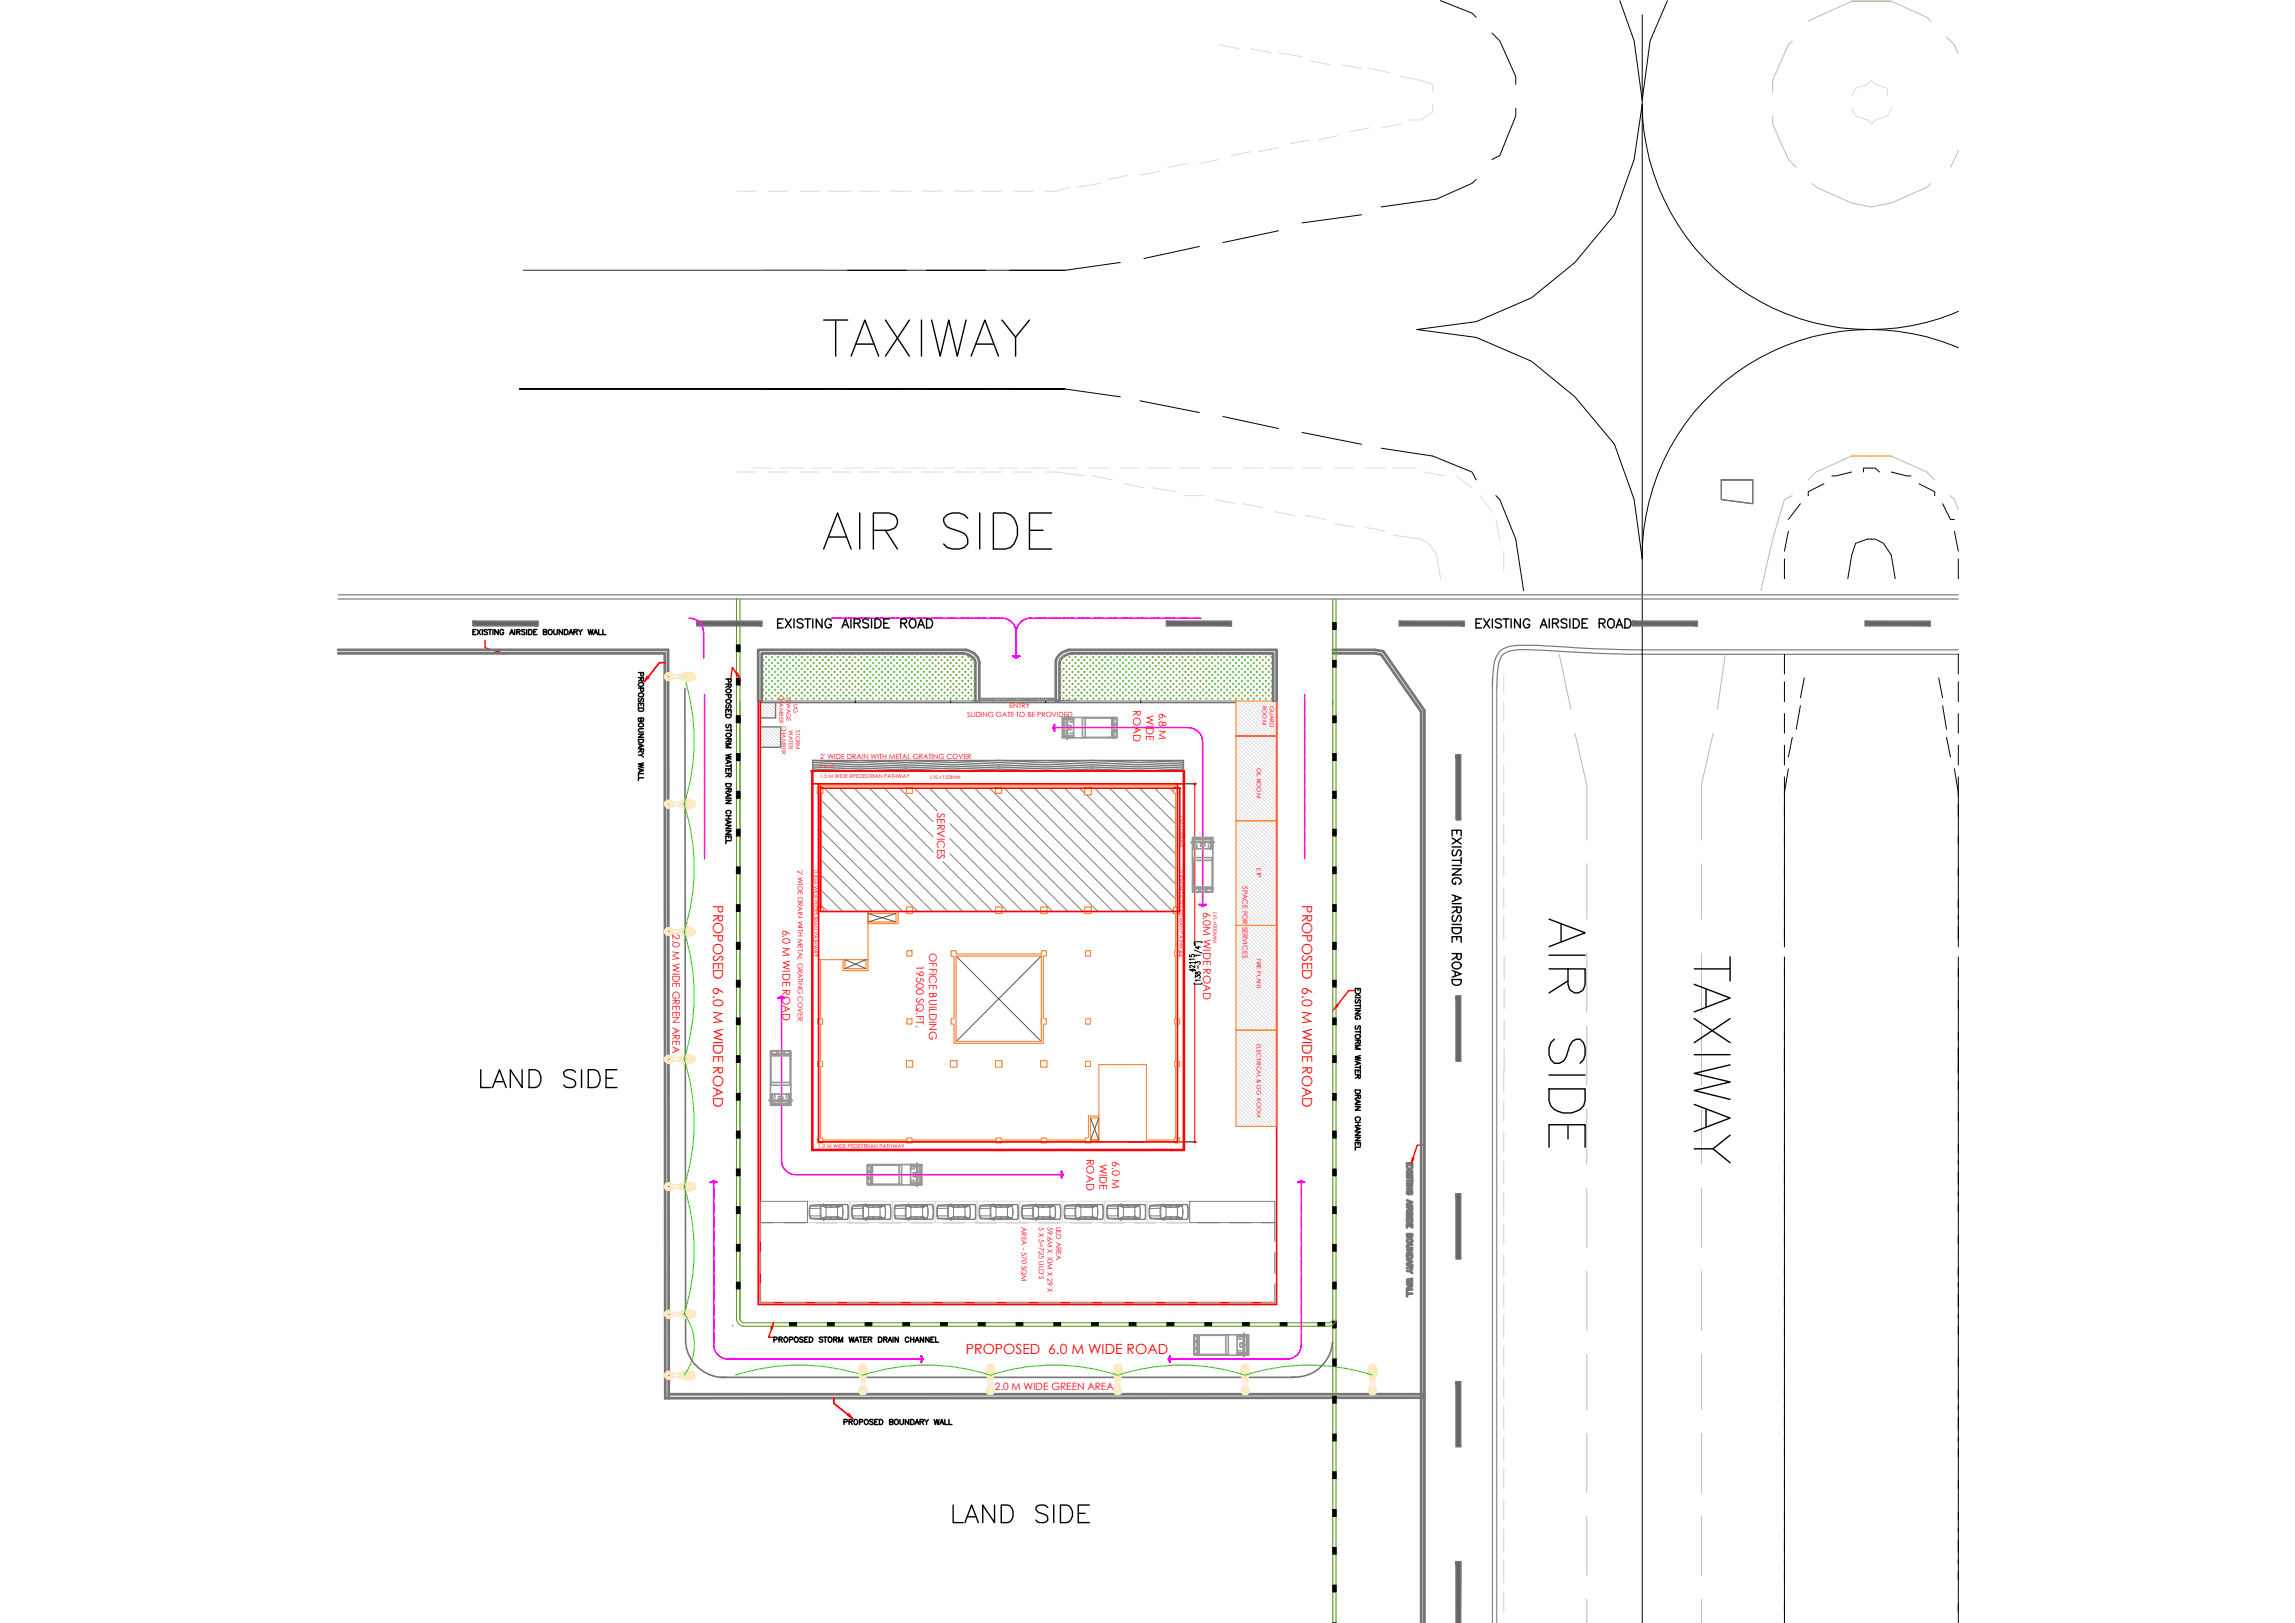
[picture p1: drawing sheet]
<svg xmlns="http://www.w3.org/2000/svg" width="420mm" height="297mm" viewBox="0 0 420 297" stroke-linecap="round" stroke-linejoin="round" font-family="sans-serif">
<defs><g id="words">
<text font-size="11" x="291.4" y="211.3" transform="rotate(-90 291.4 211.3)">AIR SIDE</text>
<g font-size="10.6">
<text x="149.9" y="66.3">TAXIWAY</text>
<text x="149.9" y="101.6">AIR SIDE</text>
<text x="317.9" y="214.1" transform="rotate(-90 317.9 214.1)">TAXIWAY</text>
</g>
<text font-size="7.1" x="87.1" y="200.4">LAND SIDE</text>
<text font-size="6.6" x="173.6" y="279.8">LAND SIDE</text>
<g font-size="2.6" fill="#f00">
<text x="130.6" y="165.7" transform="rotate(90 130.6 165.7)">PROPOSED 6.0 M WIDE ROAD</text>
<text x="238.4" y="165.7" transform="rotate(90 238.4 165.7)">PROPOSED 6.0 M WIDE ROAD</text>
<text x="176.8" y="247.7">PROPOSED 6.0 M WIDE ROAD</text>
</g>
<g font-size="1.9" fill="#f00">
<text x="207.5" y="130" transform="rotate(90 207.5 130)">ROAD</text>
<text x="209.8" y="130.8" transform="rotate(90 209.8 130.8)">WIDE</text>
<text x="212.2" y="130.4" transform="rotate(90 212.2 130.4)">6.8 M</text>
<text x="171.6" y="148.7" transform="rotate(90 171.6 148.7)">SERVICES</text>
<text x="220.3" y="166.8" transform="rotate(90 220.3 166.8)">6.0M WIDE ROAD</text>
<text x="143.3" y="170.1" transform="rotate(90 143.3 170.1)">6.0 M WIDE ROAD</text>
<text x="167.7" y="176.6" transform="rotate(90 167.7 176.6)">19500 SQ.FT.</text>
<text x="170.1" y="174.4" transform="rotate(90 170.1 174.4)">OFFICE BUILDING</text>
<text x="198.9" y="212.1" transform="rotate(90 198.9 212.1)">ROAD</text>
<text x="201.3" y="213" transform="rotate(90 201.3 213)">WIDE</text>
<text x="203.6" y="212.5" transform="rotate(90 203.6 212.5)">6.0 M</text>
</g>
<g font-size="1.8" fill="#f00">
<text x="123.1" y="170.9" transform="rotate(90 123.1 170.9)">2.0 M WIDE GREEN AREA</text>
<text x="182.1" y="254.3">2.0 M WIDE GREEN AREA</text>
</g>
<g font-size="1.3" fill="#f00">
<text x="177.1" y="131.1">SLIDING GATE TO BE PROVIDED</text>
<text x="184.8" y="129.5">ENTRY</text>
<text x="150.2" y="139">2' WIDE DRAIN WITH METAL GRATING COVER</text>
<text x="146.1" y="159.2" transform="rotate(90 146.1 159.2)">2' WIDE DRAIN WITH METAL GRATING COVER</text>
<text x="227.5" y="162.2" transform="rotate(90 227.5 162.2)">SPACE FOR SERVICES</text>
<text x="187" y="224.6" transform="rotate(90 187 224.6)">AREA - 570 SQM</text>
<text x="190.2" y="224.6" transform="rotate(90 190.2 224.6)">5 X 5=725 ULD'S</text>
<text x="191.8" y="224.6" transform="rotate(90 191.8 224.6)">59.6M X 10M X 29 X</text>
<text x="193.3" y="224.5" transform="rotate(90 193.3 224.5)">ULD AREA</text>
</g>
<g font-size="1.1" fill="#f00">
<text x="142.7" y="127.1" transform="rotate(90 142.7 127.1)">CHAMBER</text>
<text x="144" y="127.5" transform="rotate(90 144 127.5)">SEWAGE</text>
<text x="145.3" y="128.9" transform="rotate(90 145.3 128.9)">UG</text>
<text x="231.1" y="129.1" transform="rotate(90 231.1 129.1)">ROOM</text>
<text x="232.5" y="129.2" transform="rotate(90 232.5 129.2)">GUARD</text>
<text x="143.1" y="132.8" transform="rotate(90 143.1 132.8)">CHAMBER</text>
<text x="144.4" y="133.7" transform="rotate(90 144.4 133.7)">WATER</text>
<text x="145.7" y="133.6" transform="rotate(90 145.7 133.6)">STORM</text>
<text x="230.1" y="140.5" transform="rotate(90 230.1 140.5)">OIL ROOM</text>
<text x="230.1" y="158.9" transform="rotate(90 230.1 158.9)">ETP</text>
<text x="230.1" y="175.5" transform="rotate(90 230.1 175.5)">FIRE PLANT</text>
<text x="230.1" y="191.1" transform="rotate(90 230.1 191.1)">ELECTRICAL &amp; DG ROOM</text>
</g>
<g font-size="1" fill="#f00">
<text x="150.1" y="142.4">1.5 M WIDE RPEDESTRIAN PATHWAY</text>
<text x="150.1" y="140.5">RAMP</text>
<text x="170.3" y="142.5">LVL+150MM</text>
<text x="215.9" y="149.4" transform="rotate(90 215.9 149.4)">LVL+150MM</text>
<text x="149" y="159.3" transform="rotate(90 149 159.3)">0.8 M WIDE PEDESTRIAN PATHWAY</text>
<text x="215.9" y="159.2" transform="rotate(90 215.9 159.2)">0.8 M WIDE PEDESTRIAN PATHWAY</text>
<text x="222.1" y="166.9" transform="rotate(90 222.1 166.9)">LVL+000MM</text>
<text x="149.8" y="210.1">1.0 M WIDE PEDESTRIAN PATHWAY</text>
</g>
</g></defs>
<!-- layer: StudioAIR - Hatch Partition -->
<g fill="none" stroke="#dcdcdc" stroke-width=".18">
<path d="M139.2 129.2l2.2 2.2M139.2 129.9l1.5 1.5M139.2 130.5l.8 .9M139.2 131.3l.1 .1M139.2 133l3.7 3.8M139.2 133.7l3 3.1M139.2 134.4l2.4 2.4M139.2 135.1l1.7 1.7M139.2 135.8l1 1M139.2 136.5l.3 .3M139.3 128.6l2.7 2.7M139.9 133l3 3.1"/>
<path d="M140 128.6l2 2M140.6 133l2.3 2.4M140.6 128.6l1.4 1.3M141.3 133l1.6 1.7M141.3 128.6l.7 .6M141.9 133l1 1M142.6 133l.3 .3M226.3 128.9l7.4 7.5M226.3 129.6l7.4 7.5M226.3 130.3l7.4 7.4M226.3 131l7.4 7.5M226.3 131.6l7.4 7.5"/>
<path d="M226.3 132.4l7.4 7.4M226.3 133l7.4 7.5M226.3 133.7l7.4 7.5M226.3 134.4l7.4 7.5M226.3 135.1l7.4 7.5M226.3 135.8l7.4 7.4M226.3 136.5l7.4 7.4M226.3 137.1l7.4 7.5M226.3 137.9l7.4 7.4M226.3 138.5l7.4 7.5M226.3 139.2l7.4 7.5M226.3 139.9l7.4 7.5"/>
<path d="M226.4 128.3l7.3 7.4M227 128.3l6.7 6.7M227.7 128.3l6 6M228.4 128.3l5.3 5.3M229.1 128.3l4.6 4.7M229.8 128.3l3.9 3.9M230.5 128.3l3.2 3.3M231.1 128.3l2.6 2.6M231.8 128.3l1.9 1.9M232.5 128.3l1.2 1.2M233.2 128.3l.5 .5M226.3 140.6l7.4 7.5"/>
<path d="M226.3 141.3l7.4 7.4M226.3 142l7.4 7.4M226.3 142.6l7.4 7.5M226.3 143.3l7.4 7.5M226.3 144l7.4 7.5M226.3 144.7l7.4 7.5M226.3 145.4l7.4 7.5M226.3 146.1l7.4 7.5M226.3 146.8l7.4 7.4M226.3 147.5l7.4 7.4M226.3 148.2l7.4 7.4M226.3 148.8l7.4 7.5"/>
<path d="M226.3 149.5l7.4 7.5M226.3 150.2l7.4 7.5M226.3 150.9l7.4 7.5M226.3 151.6l7.4 7.5M226.3 152.3l7.4 7.5M226.3 153l7.4 7.4M226.3 153.7l7.4 7.4M226.3 154.3l7.4 7.5M226.3 155.1l7.4 7.4M226.3 155.7l7.4 7.5M226.3 156.4l7.4 7.5M226.3 157.1l7.4 7.5"/>
<path d="M226.3 157.8l7.4 7.5M226.3 158.5l7.4 7.4M226.3 159.2l7.4 7.4M226.3 159.8l7.4 7.5M226.3 160.5l7.4 7.5M226.3 161.2l7.4 7.5M226.3 161.9l7.4 7.5M226.3 162.6l7.4 7.5M226.3 163.3l7.4 7.5M226.3 164l7.4 7.4M226.3 164.7l7.4 7.4M226.3 165.3l7.4 7.5"/>
<path d="M226.3 166l7.4 7.5M226.3 166.7l7.4 7.5M226.3 167.4l7.4 7.5M226.3 168.1l7.4 7.5M226.3 168.8l7.4 7.5M226.3 169.5l7.4 7.4M226.3 170.2l7.4 7.4M226.3 170.8l7.4 7.5M226.3 171.5l7.4 7.5M226.3 172.2l7.4 7.5M226.3 172.9l7.4 7.5M226.3 173.6l7.4 7.4"/>
<path d="M226.3 174.3l7.4 7.5M226.3 175l7.4 7.4M226.3 175.7l7.4 7.4M226.3 176.3l7.4 7.5M226.3 177l7.4 7.5M226.3 177.7l7.4 7.5M226.3 178.4l7.4 7.5M226.3 179.1l7.4 7.4M226.3 179.8l7.4 7.5M226.3 180.5l7.4 7.4M226.3 181.2l7.3 7.3M226.3 181.8l6.6 6.7"/>
<path d="M226.3 182.5l5.9 6M226.3 183.2l5.3 5.3M226.3 183.9l4.6 4.6M226.3 184.6l3.9 3.9M226.3 185.3l3.2 3.2M226.3 186l2.5 2.5M226.3 186.7l1.8 1.8M226.3 187.4l1.2 1.1M226.3 188l.4 .5M226.3 189.1l7.4 7.5M226.3 189.8l7.4 7.5M226.3 190.5l7.4 7.5"/>
<path d="M226.3 191.2l7.4 7.5M226.3 191.9l7.4 7.4M226.3 192.6l7.4 7.5M226.3 193.3l7.4 7.4M226.3 194l7.4 7.4M226.3 194.6l7.4 7.5M226.3 195.3l7.4 7.5M226.3 196l7.4 7.5M226.3 196.7l7.4 7.5M226.3 197.4l7.4 7.4M226.3 198.1l7.4 7.5M226.3 198.7l7.3 7.4"/>
<path d="M226.3 199.5l6.7 6.6M226.4 188.5l7.3 7.4M227 188.5l6.7 6.7M227.7 188.5l6 6M228.4 188.5l5.3 5.4M229.1 188.5l4.6 4.7M229.8 188.5l3.9 4M230.5 188.5l3.2 3.3M231.1 188.5l2.6 2.6M231.8 188.5l1.9 1.9M232.5 188.5l1.2 1.2M233.2 188.5l.5 .5"/>
<path d="M147.8 219.9h7.8v3.9h-7.8zM155.6 219.9h7.8v3.9h-7.8zM163.4 219.9h7.8v3.9h-7.8zM171.2 219.9h7.7v3.9h-7.7zM178.9 219.9h7.8v3.9h-7.8zM186.7 219.9h7.8v3.9h-7.8zM194.5 219.9h7.8v3.9h-7.8zM202.3 219.9h7.7v3.9h-7.7zM210 219.9h7.8v3.9h-7.8zM226.3 200.1l6 6M226.3 200.8l5.3 5.3M226.3 201.5l4.6 4.6"/>
<path d="M226.3 202.2l3.9 3.9M226.3 202.9l3.2 3.2M226.3 203.6l2.5 2.5M226.3 204.2l1.8 1.9M226.3 205l1.2 1.1M226.3 205.6l.5 .5"/>
</g>
<!-- layer: StudioAIR - Stairs -->
<path d="M139.2 133h3.7v3.8h-3.7M139.2 128.6h87.1M142 128.6v2.8h-2.8M148.8 139.2v1.9h67.9v-1.9h-67.9l8.6 .4 8.4-.4 8.6 .4 8.5-.4 8.5 .4 8.5-.4 8.6 .4 8.2-.4M148.8 139.6l8.6 .4 8.4-.4 8.6 .4 8.5-.4 8.5 .4 8.5-.4 8.6 .4 8.2-.4M148.8 140l8.6 .4 8.4-.4 8.6 .4 8.5-.4 8.5 .4 8.5-.4 8.6 .4 8.2-.4M148.8 140.4l8.6 .3 8.4-.3 8.6 .3 8.5-.3 8.5 .3 8.5-.3 8.6 .3 8.2-.3M148.8 140.7l8.6 .4 8.4-.4 8.6 .4 8.5-.4 8.5 .4 8.5-.4 8.6 .4 8.2-.4" fill="none" stroke="#767676" stroke-width=".25"/>
<path d="M139.2 128.3h87.1" fill="none" stroke="#767676" stroke-width=".18"/>
<!-- layer: StudioAIR -Wall -->
<g fill="none" stroke="#f00" stroke-width=".3">
<path d="M226.3 134.7h7.4M233.7 128.3v110.4h-94.9v-110.4h.4v110.1h94.2M148.4 141.1h68.4h-.3M148.6 141.1h68.2v69.5h-68.2zM148.8 141.1h67.9v69.3h-67.9zM148.8 143.5h1.1v.6M148.8 141.1h67.9M149.9 143.5h65.7v65.5h-65.7zM149.9 145.2v20.8M150.2 144.3h65.8l-.1 22.5h-65.7zM150.2 143.8v.3M150.2 145.2v20.8"/>
<path d="M215.6 143.5h1.1M149.9 209h.7"/>
</g>
<!-- layer: StudioAIR -Car -->
<g fill="none" stroke="#989898" stroke-width=".25">
<path d="M139.2 235v3.4h2.4M139.2 229.1v3.9M141.6 223.8h-2.4v3.4M143.5 223.8h3.9M143.5 238.4h3.9M149.4 223.8h3.8M149.4 238.4h3.8M155.2 223.8h3.8M155.2 238.4h3.8M161 223.8h3.9M161 238.4h3.9M166.8 223.8h3.9"/>
<path d="M166.8 238.4h3.9M172.7 223.8h3.9M172.7 238.4h3.9M178.5 223.8h3.9M178.5 238.4h3.9M184.3 223.8h3.9M184.3 238.4h3.9M190.2 223.8h3.9M190.2 238.4h3.9M196 223.8h3.9M196 238.4h3.9M201.8 223.8h3.9"/>
<path d="M201.8 238.4h3.9M207.7 223.8h3.8M207.7 238.4h3.8M213.5 223.8h3.9M213.5 238.4h3.9M219.3 223.8h3.9M219.3 238.4h3.9M225.2 223.8h3.9M225.2 238.4h3.9M231 223.8h2.4v3.4M233.4 235v3.4h-2.4M233.4 229.1v3.9"/>
</g>
<!-- layer: StudioAIR -Dimensions -->
<g fill="none" stroke="#000" stroke-width=".18">
<path d="M156.6 128.3v.3M174 128.3v.3M191.4 128.3v.3M208.8 128.3v.3M215.7 143.5h3.3M217.8 174.7v.4h.4a.27 .27 0 0 1 0-.4 .27 .27 0 0 1 .4 0 .27 .27 0 0 1 0 .4h-.1M218.4 177.3v.5l-.6-.4h.9M218.6 179.9v.2h1.4v-.2M218.6 172.6v-.2h1.4v.2M218.6 173.8l1.4 .6M218.7 177.6h.2M218.7 172.9l.2 .1"/>
<path d="M218.7 172.7l.2 .1M218.7 176.6v.5l-.6-.4a.23 .23 0 0 0-.3 .1 .23 .23 0 0 0 .2 .3M218.7 176.2h-.9l.2 .1M218.7 175.5h-.9l.2 .2M218.8 178.9v-.4l.4 .2a.3 .3 0 0 1 .4-.2 .3 .3 0 0 1 .1 .4l-.2 .1M218.8 176.4v-.4l.4 .2a.28 .28 0 0 1 .3-.2 .28 .28 0 0 1 .2 .4l-.2 .1M218.9 177.9v.4h.2a.35 .35 0 0 1 .3-.4 .35 .35 0 0 1 .4 .1 .33 .33 0 0 1-.4 .3 .33 .33 0 0 1-.3-.4zM219.3 176.7v.6M219.4 173.2v.5l-.6-.4h1M219.8 179.4h-1l.2 .2M219.8 174.8h-1l.2 .2M215.2 209h3.8"/>
</g>
<!-- layer: BL -->
<g fill="none" stroke="#ff7f00" stroke-width=".18">
<path d="M226.3 128.3h7.4v6.4h-7.4zM226.3 134.7h7.4v15.5h-7.4zM149.9 144.1h-.3v1.1h.3M149.9 143.5h65.7v.6h.4v1.1h-.4v20.9M150.2 144.1h.5v1.1h-.5M150.2 143.8h65v.3h-.3v1.1h.3v20.9M165.9 144.1h1.1v1.1h-1.1zM182.3 144.1h1.1v1.1h-1.1zM198.6 144.1h1.2v1.4h-1.2zM226.3 150.2h7.4v19.2h-7.4zM149.9 166h-.3v1.2h.3v19.3M149.9 174h-.2v1h.2"/>
<path d="M149.9 166.8h9v8.8h-9zM150.2 166h.5v.8M150.2 175.6v10.9M154.3 175.6h4.6v2.1h-4.6zM154.7 175.6h3.8v1.7h-3.8zM158.9 166.8h5.5v2.3h-5.5zM158.9 167.2h5.1v1.5h-5.1zM165.9 166h1.2v1.2h-1.2zM166 174h1v1h-1zM174.1 174h.9v.6h15.6v-.6h1v1h-.6v11.5h.6v.9h-.6v3.6h-16.3v-3.6h-.6v-.9h.6v-11.5h-.6zM175 175h15.6v15.6h-15.6zM182.2 166h1.2v1.2h-1.2z"/>
<path d="M190.5 166h1.2v1.2h-1.2zM190.6 175h.1M198.6 166h1.2v1.2h-1.2zM198.7 174h.9v1h-.9zM226.3 169.4h7.4v19.1h-7.4zM165.9 194.1h1.2v1.2h-1.2zM166 186.5h1v.9h-1zM174 194.1h1.2v1.2h-1.2zM182.2 194.1h1.2v1.2h-1.2zM190.5 194.1h1.2v1.2h-1.2zM190.6 186.5v.9M198.7 194.3h.9v.9h-.9z"/>
<path d="M198.7 186.5h.9v.9h-.9zM201.2 194.8h8.7v14.2h-8.7zM226.3 188.5h7.4v17.6h-7.4zM199.6 208.3v.3h1.6v-4h-1.6v4h1.6M201.2 204.2h-1.9v4.1h-.6v.3h-7.1v-.3h-1v.3h-7.3v-.3h-.9v.3h-15.4v-.3h-1v.3h-15.4v-.3h-.4v-13.1h.4v-.9h-.4v-6.9h.4v-.9h-.9v.9h.2v6.9h-.2v.9h.2v13.1h-.2v.9h.9v-.2h15.4v.2h1v-.2h15.4v.2h.9v-.2h7.3v.2h1v-.2h7.1v.2h.9v-.2h15.5v.2h.9v-.9h-.4v-13.1h.4v-.9h-.4v-6.9h.4v-.9h-.4v-11.5h.4v-1h-.4v-6.8h.4v-1.1h-1.2v1.1h.4v6.8h-.1v1h.1v11.5h-.1v.9h.1v6.9h-.1v.9h.1v13.1h-.1v.3h-5.2"/>
</g>
<!-- layer: StudioAIR -Partition Hatch -->
<g fill="none" stroke="#808080" stroke-width=".18">
<path d="M150.2 146.3l20.5 20.5M150.2 149l17.8 17.8M150.2 151.8l15.1 15M150.2 154.5l12.3 12.3M150.2 157.3l9.6 9.5M150.9 144.3l22.6 22.5M153.7 144.3l22.5 22.5M156.4 144.3l22.6 22.5M159.2 144.3l11.6 11.6M161.9 144.3l8.9 8.8M164.7 144.3l6.1 6.1M167.4 144.3l4.2 4.1"/>
<path d="M170.2 144.3l22.5 22.5M172.6 157.7l9.1 9.1M172.9 144.3l22.6 22.5M173.9 150.7l16.1 16.1M173.9 153.5l13.3 13.3M173.9 156.2l10.6 10.6M175.7 144.3l22.5 22.5M178.4 144.3l22.6 22.5M181.2 144.3l22.6 22.5M183.9 144.3l22.6 22.5M186.6 144.3l22.7 22.5M189.4 144.3l22.6 22.5"/>
<path d="M192.2 144.3l22.6 22.5M194.9 144.3l20.3 20.2M197.7 144.3l.9 .9M198.9 145.5l16.3 16.3M200.4 144.3l14.8 14.7M203.2 144.3l12 12M205.9 144.3l9.3 9.2M208.7 144.3l6.5 6.5M211.4 144.3l3.8 3.8M214.2 144.3l.7 .7M215.1 145.2l.1 .1M150.2 160l6.8 6.8"/>
<path d="M150.2 162.8l4.1 4M150.2 165.6l1.3 1.2"/>
</g>
<!-- layer: StudioAIR -Dimensions -->
<path d="M218.7 143.5v28.9M218.7 180.1v28.9" fill="none" stroke="#f00" stroke-width=".18"/>
<g fill="#f00" stroke="#f00" stroke-width=".18">
<path d="M218.7 208.9v.1zM218.7 208.9v.1z"/>
<path d="M218.7 143.4v.1zM218.7 143.4v.1z"/>
<path d="M218.7 143.5h.1zM218.7 143.5h.1z"/>
</g>
<!-- layer: BL -->
<path d="M154.7 175.6l3.8 1.7M158.5 175.6l-3.8 1.7M158.9 167.2l5.1 1.5M164 167.2l-5.1 1.5M175 175l15.6 15.6M190.6 175l-15.6 15.6M199.6 204.6l1.6 4M201.2 204.6l-1.6 4" fill="none" stroke="#545454" stroke-width=".18"/>
<!-- layer: StudioAIR -Furniture -->
<g fill="none" stroke="#808080" stroke-width=".18">
<path d="M139.2 219.9h8.6v3.9h-8.6zM217.8 219.9h15.6v3.9h-15.6zM148.1 221.2l.1 1.3M148.2 221.2h.1M148.2 222.5h.1M148.2 222.5l.2 .6 1.9 .1M148.2 222.5h2M148.3 221.2v1.3M148.3 222.5l.1 .5M148.3 220.7l-.1 .5M148.3 222.5h.1M148.3 223h2"/>
<path d="M148.4 220.6l-.1 .2h2M148.4 220.7h.1M148.4 220.7l-.1 .4M148.4 223h.1M148.4 223l1.9 .1M148.5 223h.1M150.2 222.5l.1 .5M150.2 221.1v1.4M150.2 221.1l-1.9 .1M150.3 220.5v.1M150.3 220.6l-.1 .5M150.3 220.5h.4l-.1 .1"/>
<path d="M150.3 220.5h.3M150.3 220.7l1 .3M150.3 220.6l1 .4M150.3 220.4l-1.9 .2M150.3 220.5l-1.9 .2M150.3 220.6l.1 2.4M150.4 223.2h.3M150.4 223.1h.3M150.6 223l.1 .2M150.7 223.2v.1M150.7 220.4h.1M150.7 220.4l.1 .2"/>
<path d="M150.7 223l.1 .3M150.8 223l.1 .3h-.2M150.8 220.4l-.1 .2M150.8 223.2h4.3M150.8 223.1h4.3M150.9 220.6v.2M150.9 222.9v.1M151.3 221.1h.1M151.3 222.8l-.7 .2h3.4l-.5-.2M151.3 221v1.6M151.3 222.7l-.9 .3-.1 .2M151.3 222.6l-1 .4"/>
<path d="M151.3 222.7l-.1 .1M151.3 222.7l2.2 .1M151.4 222.7h-.1M151.4 222.7h2.1M151.9 220.6l.2 .3M151.9 220.5l.2 .4M152.1 222.7l-.2 .3M152.1 220.6l.1 .3M152.1 222.7l-.1 .5M152.2 222.7l-.1 .3M153 222.7l.3 .3M153.1 222.7l.3 .5"/>
<path d="M153.2 220.6l-.2 .3M153.3 221v1.6M153.3 220.9l-1.9 .1M153.4 222.6h.1M153.4 221h.1M153.4 220.9h-2.1M153.4 220.5l-.3 .4M153.4 222.7l.8 .3M153.4 220.9h-.1M153.5 222.7l.7 .3M153.5 220.8h-.1M153.6 220.6h.3"/>
<path d="M153.9 220.6h-3.3l.7 .3M153.9 220.6l-.4 .2M154.1 220.7h.1M154.1 220.7l-.7 .3M154.2 220.7a4.5 4.5 0 0 1 0 2.2M154.2 220.6a4.6 4.6 0 0 1 0 2.4M154.2 223h.1M154.2 220.4v.2M154.2 223v.2M154.2 220.6l-.7 .3M155.1 220.4l.1 .1M155.1 220.5l.1 .1"/>
<path d="M155.1 220.5h-4.3M155.1 220.4l-4.3 .1M155.2 223l-.1 .1M155.2 220.6v.4M155.2 221v2M155.2 223l-.1 .2M155.2 220.6l.1 .4M155.3 220.9v1.7M155.3 222.7v.3M155.9 221.2v1.3h2.1M156 221.2h.1M156 222.5l.1 .4"/>
<path d="M156 221.1v.1M156 220.7l-.1 .4M156.1 221.2v1.3M156.1 222.9l.1 .2 1.9 .1M156.1 222.5l.1 .5M156.1 223h2M156.1 222.5h.1M156.1 220.6v.2h2M156.2 220.6l1.9-.2v.2l.9 .4M156.2 220.7h.1M156.2 220.7l-.1 .4M156.2 223h.1"/>
<path d="M156.2 223l1.9 .1M156.3 223h.1M158 222.5l.1 .5M158 221.1v1.4M158 221.1l-1.9 .1M158.1 220.6l-.1 .5M158.1 220.5h.4l-.1 .1M158.1 223.2h.4M158.1 220.5h.3M158.1 223.1h.3M158.1 220.5l-1.9 .2M158.4 220.6l.7 .3"/>
<path d="M158.4 223l.1 .2M158.5 220.4h.1l-.1 .2M158.5 223.2v.1M158.5 223l.1 .3M158.6 223l.1 .3h-.2M158.6 220.5l4.3 .1M158.6 223.1h4.3M158.6 220.4l-.1 .2M158.6 220.5l4.2-.1 .2 .1M158.6 223.2h4.3M158.7 220.6v.2M158.7 222.9v.1"/>
<path d="M159 222.8l-.6 .2h3.3l-.4-.2M159 221.1h.1M159.1 222.6l-.1-1.6-.9-.4v2.4M159.1 222.6l-1 .4M159.1 222.7l-.1 .1M159.1 222.7l2.2 .1M159.2 222.7l-1.1 .3v.2M159.2 222.7h2M159.6 220.6l.2 .3M159.7 220.5l.2 .4M159.9 222.7l-.2 .3M159.9 220.6l.1 .3"/>
<path d="M159.9 222.7l-.2 .5M160 222.7l-.1 .3M160.8 222.7l.2 .3M160.9 222.7l.3 .5M161 220.6l-.2 .3M161.1 221v1.6M161.1 220.5l-.2 .4M161.1 220.9l-1.9 .1M161.2 222.6h.1M161.2 221h.1M161.2 220.9h-2.2M161.2 222.7l.7 .3"/>
<path d="M161.2 220.9h-.1M161.2 220.8h-.1M161.2 222.7l.8 .3M161.4 220.6h.3M161.7 220.6h-3.3M161.7 220.6l-.4 .2M161.9 223h.1M161.9 220.7h.1M161.9 220.7l-.7 .3M161.9 220.7l.2 1.1M162 220.6l.1 1.2M162 220.4v.2"/>
<path d="M162 223v.2M162 220.6l-.8 .3M162.1 221.8l-.1 1.1M162.1 221.8l-.1 1.2M162.9 223v.1M162.9 220.6l.1 .4M163 221v.1M163 223l-.1 .2M163 221.2v1.8M163 220.6l.1 .4M163.1 220.9v.2M163.1 221.2v1.4"/>
<path d="M163.1 222.7v.3M163.7 221.2h.2M163.7 222.5h2.1M163.8 220.7l-.1 1.1 .1 1.1M163.9 221.2l.1 1.7M163.9 222.9l.1 .2 1.9 .1M163.9 220.8h2M163.9 223h2M163.9 222.5h.1M163.9 221.1h.1M163.9 220.6l-.1 .1M163.9 220.7v.4"/>
<path d="M164 220.6l1.9-.2v.2l.9 .4M164 223h.1M164 222.9v.1M164 220.6h-.1M164 220.7h.1M164 223l1.9 .1M165.7 222.5l.2 .5M165.8 221.1v1.4M165.8 221.1l-1.9 .1M165.9 220.7l.9 .3v1.6M165.9 222.5v.5M165.9 220.5l-1.9 .2"/>
<path d="M165.9 220.6l-.2 .5M165.9 220.5h.3M165.9 223.2h.3M165.9 223.1h.3M165.9 220.6v1.9M166.2 223v.2M166.2 220.5v.1M166.2 223.2l.1 .1M166.3 220.4h-.1M166.3 220.4h.1l-.1 .2M166.3 223l.1 .3M166.3 223l.1 .3h-.1"/>
<path d="M166.4 220.5l4.3 .1M166.4 220.5l4.2-.1 .2 .1M166.4 223.1h4.2M166.4 220.4l-.1 .2M166.4 223.2h4.2M166.4 220.6v.2M166.5 222.9v.1M166.7 220.9h.2M166.8 222.8h2.3M166.8 222.8l-.6 .2h3.3l-.4-.2M166.8 220.9h.1M166.8 221.1h.1"/>
<path d="M166.8 222.7l-.9 .3v.2M166.9 222.6l-1 .4M166.9 222.7h-.1M167 222.7h2M167.4 220.6l.2 .3M167.5 220.5l.2 .4M167.6 222.7l-.1 .3M167.7 222.7l-.2 .5M167.7 220.6l.1 .3M167.8 222.7l-.1 .3M168.6 222.7l.2 .3M168.7 222.7l.2 .5"/>
<path d="M168.8 220.6l-.2 .3M168.9 220.5l-.2 .4M169 222.6h.1M169 221h.1M169 222.7l.7 .3M169 220.9l-2.1 .1M169 220.8h-.1M169 222.7l.8 .3M169.2 220.6h.3M169.5 220.6h-3.4l.7 .3M169.5 220.6l-.4 .2M169.7 220.7l-.8 .3v1.6"/>
<path d="M169.7 223h.1M169.7 220.7h.1M169.7 220.7a4.5 4.5 0 0 1 0 2.2M169.8 220.6a4.6 4.6 0 0 1 0 2.4M169.8 220.4v.2M169.8 223v.2M169.8 220.6l-.8 .3M170.7 223l-.1 .1M170.7 220.6l.1 .4M170.8 221v.1M170.8 223l-.2 .2M170.8 222.4l-.1 .6"/>
<path d="M170.8 220.6l.1 .4M170.8 221.2v1.2M170.8 220.9l.1 .2M170.9 222.4l-.1 .2M170.9 222.7l-.1 .3M170.9 221.2v1.2M171.5 222.5l.2 .6M171.6 222.5l.1 .4M171.6 220.7l-.1 .5v1.3h2.1l.1 .5M171.6 222.5h.1M171.7 223h2M171.7 220.6l-.1 .1"/>
<path d="M171.7 222.9v.1M171.7 223.1l2 .1M171.7 220.7h.1M171.7 223h.1M171.8 220.6h-.1M171.8 223h.1M171.8 220.7h.1M171.8 223l1.9 .1M173.5 221.1v1.4M173.6 221.1l-2.1 .1M173.6 220.8l-1.9-.1v1.8M173.6 220.5l.1 .1 .9 .4"/>
<path d="M173.6 220.6l-.1 .5M173.7 220.7l.9 .3v1.6M173.7 220.4l-2 .2M173.7 220.5l-1.9 .2M173.7 220.5h.3l-.1 .1M173.7 223.2h.3M173.7 220.5h.3M173.7 223.1h.3M173.7 220.6l-.1 1.2 .1 1.2M173.9 223l.1 .2M174 220.4h.2l-.1 .2M174 223.2v.1"/>
<path d="M174.1 223l.1 .3M174.1 223l.1 .3h-.1M174.1 220.4v.2M174.2 223.2h4.2M174.2 223.1h4.2M174.2 220.6v.2M174.2 222.9v.1M174.5 220.9h.2M174.6 222.8l-.7 .2M174.6 220.9h.1M174.6 221.1h.1M174.7 222.6l-1 .4"/>
<path d="M175.2 220.6l.2 .3M175.3 220.5l.2 .4M175.4 222.7l-.2 .3M175.5 222.7l-.2 .5M175.5 220.6l.1 .3M175.6 222.7l-.1 .3M176.4 222.7l.2 .3M176.4 222.7l.3 .5M176.6 220.6l-.2 .3M176.6 221v1.6M176.7 222.7l.8 .3M176.7 222.7h.1"/>
<path d="M176.7 221h.1M176.7 222.7h-2.1l-.9 .3v.2M176.7 222.7l-2.1 .1M176.7 220.5l-.3 .4M176.7 220.9l-2 .1M176.7 220.9h-2M176.7 222.6h.1M176.7 220.9h-.1M176.8 220.8h-.1M176.9 222.8l.4 .2h-3.4M177 220.6h.2M177.2 220.6h-3.3l.6 .3"/>
<path d="M177.2 220.6l-.4 .2M177.5 220.7l-.8 .3M177.5 220.7a4.5 4.5 0 0 1 0 2.2M177.5 220.6a4.6 4.6 0 0 1 0 2.4M177.5 223h.1M177.5 220.7h.1M177.5 220.4v.2M177.5 220.6l-.7 .3M177.5 223v.2M178.4 220.4l.2 .1M178.4 220.5l.1 .1M178.4 220.5h-4.3"/>
<path d="M178.4 220.4l-4.2 .1M178.5 220.6l.1 .4M178.5 221l.1 1.5-.1 .5-.1 .1M178.6 223l-.2 .2M178.6 220.6v.4M178.6 220.9v1.7M178.6 222.7v.3M179.3 221.2v1.3M179.3 222.5h2.1M179.3 222.5h.1M179.3 222.5l.2 .6M179.4 221.2v1.3"/>
<path d="M179.4 222.5l.1 .5M179.4 220.7l-.1 .5M179.4 222.5h.1M179.5 223h1.9M179.5 220.7l-.1 .4-.1 .1M179.5 220.6l-.1 .2h2M179.5 220.6l2.3-.1-.1 .1M179.5 220.7h.1M179.5 223h.1M179.5 223.1l1.9 .1M179.6 223l1.8 .1M179.6 223h.1"/>
<path d="M181.3 222.5l.1 .5M181.3 221.1v1.4M181.3 221.1l-1.8 .1M181.4 220.5v.1l1 .4M181.4 222.5l.1 .5M181.4 220.6l-.1 .5M181.4 221.1v1.4M181.4 220.5h.3M181.4 223v.2M181.4 220.7l1 .3M181.4 220.5l-1.8 .2M181.5 220.6l-.1 .5"/>
<path d="M181.5 223.2h.3M181.5 223.1h.3M181.7 223l.1 .2M181.8 220.4h.1v.2M181.8 223.2v.1M181.9 223.3h.1l-.1-.3v.3M181.9 220.4l-.1 .2M181.9 223.2h4.3M181.9 223.1h4.3M182 220.6v.2M182 222.9v.1M182.3 222.8l-.6 .2h3.4l-.5-.2"/>
<path d="M182.4 221.1h.1M182.4 220.9h.1M182.4 221v1.6M182.4 222.6l-1 .4M183 220.6l.2 .3M183 220.5l.2 .4M183.2 222.7l-.2 .3M183.2 220.6l.1 .3M183.3 222.7l-.2 .5M183.3 222.7v.3M184.2 222.7l.2 .3M184.2 222.7l.3 .5"/>
<path d="M184.4 220.6l-.2 .3M184.4 221v1.6M184.4 222.7h.1M184.4 220.9l-1.9 .1M184.5 222.7l.8 .3v.2M184.5 222.6h.1M184.5 221h.1M184.5 222.7h-2.1l-1 .3M184.5 222.7l-2.2 .1M184.5 220.5l-.3 .4M184.5 222.7l.8 .3M184.5 220.9h-2"/>
<path d="M184.5 220.9h-.1M184.6 220.8h-.1M184.7 220.6h.3M185 220.6h-3.3l.7 .3M185 220.6l-.4 .2M185.3 220.7h.1M185.3 220.7l-.8 .3M185.3 220.7a4.5 4.5 0 0 1 0 2.2M185.3 220.6a4.6 4.6 0 0 1 0 2.4M185.3 223h.1M185.3 220.4v.2M185.3 220.6l-.7 .3"/>
<path d="M186.2 220.4l.2 .1M186.2 220.5l.1 .1M186.2 220.5h-4.3M186.2 220.4l-4.3 .1M186.3 223l-.1 .1M186.3 220.6l.1 .4M186.3 221v1.6M186.4 220.6v.4M186.4 222.6l-.1 .4M186.4 220.9v1.7M186.4 222.7l-.2 .5M187.1 221.2v1.3"/>
<path d="M187.1 221.2h.1M187.1 222.5h2M187.1 222.5h.1M187.1 221.1v.1M187.1 222.5l.1 .4M187.2 220.7l-.2 .4M187.2 221.2v1.3M187.2 222.9l.1 .2M187.2 222.5l.1 .5M187.2 223h2M187.2 222.5h.1M187.3 220.7l-.1 .4"/>
<path d="M187.3 220.7h.1M187.3 220.6l-.1 .2h2M187.3 223.1l1.9 .1M187.3 223h.1M187.3 223l1.9 .1M187.4 223h.1M189.1 222.5l.1 .5M189.1 221.1v1.4M189.1 221.1l-1.9 .1M189.2 220.5v.1M189.2 220.4l-1.9 .2M189.2 220.5l-1.9 .2"/>
<path d="M189.2 220.6l-.1 .5M189.2 220.6l1 .4v1.6M189.2 220.5h.4l-.1 .1M189.2 223v.2h.4M189.2 220.5h.3M189.2 223.1h.3M189.2 220.6v2.4M189.5 220.6l.7 .3M189.5 223l.1 .2M189.6 220.4h.1v.2M189.6 223.2v.1M189.6 223l.1 .3"/>
<path d="M189.7 223l.1 .3h-.1M189.7 220.5l4.3 .1M189.7 223.1h4.3M189.7 220.4l-.1 .2M189.7 220.5l4.2-.1 .2 .1M189.7 223.2h4.3M189.8 220.6v.2M189.8 222.9v.1M190.1 222.8l-.6 .2h3.3l-.4-.2M190.1 220.9h.1M190.2 221.1h.1M190.2 222.6l-1 .4"/>
<path d="M190.2 222.7l-.1 .1M190.2 222.7l2.2 .1M190.3 222.7l-1.1 .3M190.3 222.7h2M190.8 220.6l.1 .3M190.8 220.5l.2 .4M191 222.7l-.2 .3M191 222.7l-.2 .5M191 220.6l.1 .3M191.1 222.7l-.1 .3M191.9 222.7l.3 .3M192 222.7l.3 .5"/>
<path d="M192.2 220.6l-.3 .3M192.2 221v1.6M192.2 220.5l-.2 .4M192.2 220.9l-1.9 .1M192.3 222.6h.1M192.3 221h.1M192.3 222.7l.7 .3M192.3 220.9h-2.1M192.3 220.9h-.1M192.4 220.8h-.2M192.4 222.7l.7 .3M192.5 220.6h.3"/>
<path d="M192.8 220.6h-3.3M192.8 220.6l-.4 .2M193 223h.1M193 220.7h.1M193 220.7l-.7 .3M193.1 220.7a4.5 4.5 0 0 1 0 2.2M193.1 220.6a4.6 4.6 0 0 1 0 2.4M193.1 220.4v.2M193.1 223v.2M193.1 220.6l-.7 .3M194.1 223l-.1 .1M194.1 220.6v.4"/>
<path d="M194.1 221v.1M194.1 222.4v.2M194.1 220.6l.1 .4M194.1 221.2v1.2M194.2 220.9v.2M194.2 222.4l-.1 .6M194.2 222.7l-.2 .5M194.2 221.2v1.2M194.8 222.5l.2 .4M194.8 221.2v1.3M194.9 221.2h.1v1.3M194.9 222.5h2"/>
<path d="M194.9 222.5h.1M194.9 220.7l-.1 .5M194.9 221.1h.1M195 222.9v.2M195 222.5l.1 .4M195 220.8h2M195 223h2M195 222.5h.1M195.1 220.7h-.1M195.1 220.7l-.1 .4M195.1 220.6l1.9-.2v.2l1 .4M195.1 223h.1"/>
<path d="M195.1 222.9v.1M195.1 220.6l-.2 .1M195.1 223.1l1.9 .1M195.1 220.7h.1M195.1 223l1.9 .1M195.2 223h.1M196.8 221.1v1.4M196.9 222.5l.1 .5M196.9 221.1l-1.9 .1M197 221.1v1.9M197 220.7l1 .3M197 220.5l-1.9 .2"/>
<path d="M197 220.6l-.1 .5M197 220.5h.3v.1M197 223.2h.4M197 220.5h.3M197 223.1h.3M197 220.6v.5M197.3 223l.1 .2M197.4 223.2v.1M197.4 220.4h-.1M197.4 220.4h.1l-.1 .2M197.4 223l.1 .3M197.4 223l.1 .3h-.1"/>
<path d="M197.5 220.5l4.3 .1M197.5 220.5l4.2-.1 .2 .1M197.5 223.1h4.3M197.5 220.4l-.1 .2M197.5 223.2h4.3M197.5 220.6v.2M197.6 222.9v.1M197.9 220.9h.1M197.9 222.8l-.6 .2h3.3l-.4-.2M197.9 221v1.6M198 221.1h.1M198 222.7l-1 .3v.2"/>
<path d="M198 222.6l-1 .4M198 222.7l-.1 .1M198 222.7h-.1M198 222.7h2.1M198.5 220.6l.2 .3M198.6 220.5l.2 .4M198.7 222.7l-.2 .3M198.8 222.7l-.2 .5M198.8 220.6l.1 .3M198.9 222.7l-.1 .3M199.7 222.7l.2 .3M199.8 222.7l.2 .5"/>
<path d="M199.9 220.6l-.2 .3M200 221v.8M200 222.7l.9 .3v.2M200 221.8v.8M200 220.5l-.2 .4M200 220.9l-2 .1M200.1 222.6h.1M200.1 221h.1M200.1 222.7l.7 .3M200.1 220.9h-2.2M200.1 220.8h-.1M200.3 220.6h.3"/>
<path d="M200.6 220.6h-3.4l.7 .3M200.6 220.6l-.4 .2M200.8 220.7a4.5 4.5 0 0 1 0 2.2M200.8 220.6a4.6 4.6 0 0 1 0 2.4M200.8 223h.1M200.8 220.7h.1M200.8 220.4v.2M200.8 220.7l-.8 .3M200.8 220.6l-.7 .3M201.8 223l-.1 .1M201.8 220.6l.1 .4M201.9 221v.1"/>
<path d="M201.9 223l-.2 .2M201.9 222.4l-.1 .6M201.9 220.6l.1 .4M201.9 221.2v1.2M202 220.9v1.5M202 222.4v.2M202 222.7l-.1 .3M202.6 222.5h.1M202.6 222.5l.1 .4 2.1 .1M202.6 221.2h.2M202.6 222.5h2.1M202.7 222.9l.1 .2"/>
<path d="M202.7 222.5l.1 .4M202.7 220.7l-.1 .5v1.3M202.7 221.1h.1M202.8 221.2l-.1 1.3M202.8 220.8h1.9M202.8 220.6l-.1 .1M202.8 220.7l-.1 .4M202.8 222.9l.1 .1M202.8 220.7h.1M202.9 220.6l2.2-.1v.1M202.9 223h.1M202.9 220.6h-.1"/>
<path d="M202.9 223.1l1.9 .1M202.9 223l1.9 .1M202.9 220.7h.1M204.6 221.1v1.4M204.6 222.5l.2 .5M204.7 221.1l-1.9 .1M204.7 220.5l.1 .1 .9 .4M204.7 221.1l.1-.5 .9 .4v1.7l-.9 .3M204.7 220.6l-.1 .5M204.7 221.1l.1 1.9M204.8 220.5h.3M204.8 220.5l-1.9 .2"/>
<path d="M204.8 223.1h.3M205.1 223v.2h-.3M205.1 223.2l.1 .1M205.2 220.4h-.1M205.2 220.4h.1l-.1 .2M205.2 223l.1 .3M205.2 223l.1 .3h-.1M205.2 220.5l4.4 .1M205.2 220.4v.2M205.3 220.5l4.2-.1 .2 .1M205.3 223.2h4.3M205.3 223.1h4.3"/>
<path d="M205.3 220.6v.2M205.3 222.9v.1M205.7 222.8l-.7 .2h3.4l-.4-.2M205.7 220.9h.1M205.7 221.1h.1M205.7 222.7l-.9 .3v.2M205.8 222.7l-.2 .1M205.8 222.7h2M206.3 220.6l.2 .3M206.4 220.5l.2 .4M206.5 222.7l-.2 .3M206.6 222.7l-.2 .5"/>
<path d="M206.6 220.6l.1 .3M206.7 222.7l-.1 .3M207.5 222.7l.2 .3M207.6 222.7l.2 .5M207.7 220.6l-.2 .3M207.8 221v1.6M207.8 220.9l-2 .1M207.8 222.7l.1 .1M207.8 222.7h.1M207.8 222.6h.1M207.8 221h.1M207.8 222.7h-2.1"/>
<path d="M207.8 220.5l-.2 .4M207.8 220.9h-2M207.8 222.7l.8 .3M207.9 220.9h-.1M207.9 222.7l.8 .3v.2M207.9 220.8h-.1M208.1 220.6h.3M208.4 220.6h-3.4l.8 .3M208.4 220.6l-.5 .2M208.6 220.7h.1M208.6 220.7l-.8 .3M208.6 220.7a4.5 4.5 0 0 1 0 2.2"/>
<path d="M208.6 220.6a4.6 4.6 0 0 1 0 2.4M208.6 223h.1M208.6 220.4v.2M208.6 220.6l-.7 .3M209.6 223l-.1 .1M209.6 220.6l.1 .4M209.7 221l-.1 2M209.7 223l-.2 .2M209.7 220.6l.1 .4M209.7 220.9l.1 1.7M209.8 222.7l-.1 .3M210.4 221.2v1.3"/>
<path d="M210.4 222.5h2l.1 .5M210.4 222.5h.1M210.4 222.5l.2 .6M210.5 221.2v1.3M210.5 220.7l-.1 .5M210.5 222.5l.1 .4M210.6 223h1.9M210.6 220.7l-.1 .4-.1 .1M210.6 222.9l.1 .1M210.6 220.6l-.1 .2h2M210.6 220.6l2.3-.1v.1M210.6 220.7h.1"/>
<path d="M210.7 223h.1M210.7 223.1l1.9 .1M210.7 223l1.9 .1M212.4 221.1v1.4M212.5 220.5l.1 .1 .9 .4M212.5 222.5l.1 .5M212.5 221.1l.1-.5 .9 .4v1.7l-.9 .3M212.5 220.6l-.1 .5-1.8 .1M212.5 221.1v1.4M212.6 220.5h.3M212.6 220.5l-1.9 .2M212.6 223.2h.3"/>
<path d="M212.6 223.1h.3M212.9 223v.2M212.9 223.2v.1M212.9 220.4h.2l-.1 .2M212.9 220.4h.1M213 223v.3M213 223l.1 .3h-.1M213 223.1h4.3M213 220.4l-.1 .2M213.1 220.5l4.2-.1 .2 .1M213.1 223.2h4.2M213.1 220.6v.2"/>
<path d="M213.1 222.9v.1M213.4 220.9h.2M213.4 222.8l-.6 .2h3.4l-.5-.2M213.5 221.1h.1M213.5 222.7l-.9 .3v.2M213.5 220.9h.1M214.1 220.6l.1 .3M214.2 220.5l.1 .4M214.3 222.7l-.2 .3M214.3 220.6l.1 .3M214.4 222.7l-.2 .5M214.5 222.7l-.1 .3"/>
<path d="M215.3 222.7l.2 .3M215.3 222.7l.3 .5M215.5 220.6l-.2 .3M215.5 221v1.6M215.5 222.7h.1M215.6 222.7h-2.1M215.6 220.9l-2 .1M215.6 222.7l.8 .3v.2M215.6 222.6h.1M215.6 221h.1M215.6 222.7l-2.2 .1M215.6 220.5l-.3 .4"/>
<path d="M215.6 220.9h-2M215.6 222.7l.8 .3M215.6 220.9h-.1M215.7 220.8h-.1M215.9 220.6h.3M216.2 220.6h-3.4l.6 .3M216.2 220.6l-.5 .2M216.4 220.7h.1M216.4 220.7l-.8 .3M216.4 220.7a4.5 4.5 0 0 1 0 2.2M216.4 220.6a4.6 4.6 0 0 1 0 2.4M216.4 223h.1"/>
<path d="M216.4 220.4v.2M216.4 220.6l-.7 .3M217.3 220.5l.1 .1M217.3 220.5h-4.3M217.4 220.6l.1 .4M217.4 221v.1M217.5 223l-.2 .2M217.5 221.2l-.1 1.8-.1 .1M217.5 220.6l.1 .4M217.5 220.9v.2M217.6 221.2l-.1 1.4M217.6 222.7l-.1 .3"/>
</g>
<!-- layer: 5 -->
<g fill="none" stroke="#989898" stroke-width=".3">
<path d="M194.6 132v-.6l.2-.1h-.3v3.7h.3l-.2-.1v-.5M194.7 134.9h1.9M194.8 131.5l-.1 1.6 .1 1.7M194.8 133.2h.4M194.9 134.8h.1M194.9 131.6h1.7M194.9 134.8h1.7M194.9 131.6l-.1 1.5 .1 1.6M194.9 134.9h.1M194.9 131.5h.1M194.9 131.6h.1M194.9 131.6l.4 .1"/>
<path d="M195.1 134.9h1.4M195.1 131.5h1.4M195.3 134.6l-.4 .1M195.3 134.9v.3M195.3 135.1l.1 .2zM195.3 131.2v.3M195.3 131.6a6.7 6.7 0 0 0 0 3.1M195.4 131l-.1 .3zM195.4 134.8h1.2M195.4 131.6h1.2M195.5 134.9l.1 .1h1h-1.7v-.1M195.6 132.8v.7h.5v-.7h-.5v.7"/>
<path d="M195.6 131.7l-.2 .1v1.1v1.6l.2 .1M195.6 131.3h1M195.6 134.6h1M195.6 131.7h1M195.6 131.3l-.1 .2M195.8 134.2h.8M195.8 132.1h.8M196.6 131.5h-1.9l-.1 1.6 .1 1.7M196.6 131.3h-1.7v.2M198.2 131.4h5.6M198.2 134.9h5.6M198.2 131.3v3.7"/>
<path d="M198.5 131.3v.1M198.5 134.9v.1M198.7 131.4v3.5M202.9 134.9v.1M203.5 131.4l.9 .1v1h-.5M203.5 131.5v3.4M203.6 134.9v.1M203.7 131.3v.1h.8v3.6h-.8M203.7 131.5v3.4M203.8 134.9h-.3M203.8 131.4v3.6M203.9 133.8h.6v1.1h-.6z"/>
<path d="M203.9 133.9h.5v.9h-.5M203.9 132.6h.6v1.1h-.6zM203.9 132.7h.5v1h-.5M204.4 132.5h.1M204.4 133.7h.1M204.4 134.8l.1 .1M204.4 131.4l-7.8-.1v3.7h7.8M204.5 131.5h-.6v1h.6v-1h-.1M204.5 132.6l-.1 .1M204.5 133.8l-.1 .1M218 154.2l.3-.1zM218.3 154.4l.1 .9"/>
<path d="M218.3 157h3.7M218.3 157.3h.1M218.4 157v5.6M218.4 157.5h3.5M218.5 153.5l1.7-.1 1.6 .1M218.5 153.9v1.4M218.5 154.1h-.3M218.5 153.7h-.2v1.6M218.5 153.5v1.8M218.5 154.3l-.1 .1M218.5 153.6l1.7-.1 1.6 .1M218.6 153.7h.1"/>
<path d="M218.6 154.2v1.1M218.6 153.7l.1 .3M218.6 153.7l1.6-.1 1.5 .1M218.7 154.1l1.5-.1 1.5 .1M218.7 154l-.1 .1M218.7 154h.1M218.7 154.4l.1-.2h1.1h1.6l.1 .2M218.7 154.4v.9M219 153.5l-.7 .1v-.3h3.7v.3l-.6-.1M219.1 154.6v.7M219.8 154.4h.8v.5h-.8zM219.8 154.4h.8"/>
<path d="M220.2 153.6v.4M221.2 154.6v.7M221.7 154v.1M221.7 154.4v.9M221.7 153.7v.4M221.8 153.7h.1M221.8 154.2v1.1M221.8 153.7v1.6M221.9 153.7h.1v1.6v-.9l-.1-.1M221.9 153.9v1.4M221.9 154.1h.3M221.9 153.7h.1"/>
<path d="M221.9 153.5v1.8M221.9 157v5.6M221.9 157.3h.1M222.1 154.1l.2 .1zM218.3 162.5h.1v.8h3.6l-.1-.8M218.3 161.8h.1M218.3 162.4h.1M218.4 163.2l-.1-7.9h3.7v7.9M218.4 162.6h3.6M218.4 162.3l.1 .3M218.5 162.7h1v.6h-1zM218.5 162.7v.5h1v-.5"/>
<path d="M218.5 162.5h3.5M218.5 162.3h3.4M218.5 163.2v.1M219.5 163.2v.1M219.6 162.7h1.1v.6h-1.1zM219.7 162.7v.5h1v-.5M219.7 163.2l-.1 .1M220.7 163.2v.1M220.9 162.7v.5h.9v-.5M220.9 163.2v.1M221.8 163.2l.1 .1h-1v-.6h1v.6M221.9 162.3v.3"/>
<path d="M141.1 193.1v-.8h3.6v.8h.1M141.1 198.6h3.7M141.1 198.3h.1M141.1 192.3v7.9h3.7l-.1-7.9M141.1 192.9h3.6v5.7M141.1 192.9v5.7M141.1 198.1h3.6M141.2 192.9l-.1 .4M141.2 192.3v.6h1v-.6h-1l.1 .1M141.2 193.1h3.4M141.2 193.2h3.4M141.3 192.9v-.5h.9v.5"/>
<path d="M142.2 192.3v.1M142.4 192.3h1.1v.6h-1.1zM142.4 192.3v.1M142.4 192.9v-.5h1v.5M143.5 192.3l-.1 .1M143.6 192.3h1v.6h-1zM143.6 192.3v.1M143.6 192.9v-.5h1v.5M144.6 192.9l.1 .4M144.6 192.3v.1M144.7 198.3h.1M144.7 193.8h.1"/>
<path d="M144.7 193.2h.1M140.8 201.4l.2 .1zM140.9 201.5h.3M141.2 200.2v1.8l1.7 .1 1.7-.1v-1.8M141.2 201.2h-.1v-1v1.7h.1M141.2 200.3v1.4M141.2 201.9h.1M141.3 201.9l1.6 .1 1.6-.1M141.3 201.4a6.7 6.7 0 0 0 3.2 0M141.3 201.9h.1M141.3 200.2v1.7M141.3 201.8l.1 .1"/>
<path d="M141.4 201.9l1.5 .1 1.5-.1M141.4 200.2l.1 1 1.7 .2 1.1-.2 .1-1M141.4 201.5v.3M141.7 202.1h-.6v-.1v.3h3.7v-.3l-.1 .1h-.6M141.9 200.2v.7M142.5 201.2h.8v-.5h-.8v.5h.8M142.9 201.6v.4M144 200.2v.7M144.4 201.5h.1M144.4 201.5l.1 .3M144.5 201.8l-.1 .1M144.5 200.2v1.2"/>
<path d="M144.5 201.9h.1M144.5 200.2v1.7M144.6 200.3v1.4M144.6 201.9h.1M144.7 200.2l.1 1M144.7 201.2h-.1M144.8 201.4h.3zM144.8 200.2v1.7h-.2M144.9 201.5h-.3M158.8 213.3h.6v1h-.6zM158.8 214.4h.6v1.1h-.6zM158.8 215.7h.1"/>
<path d="M158.8 214.4l.1 .1M158.8 214.3h.1M158.8 213.3h.1M158.8 213.2l7.9-.1v3.8l-7.9-.1M158.9 216.6l-.1 .1v-1h.6v1h-.6M158.9 215.5h-.1M159.4 215.7h-.5v.9l.8 .1M159.4 213.3h-.5v1h.5M159.4 214.5h-.5v1h.5M159.4 216.7h5.7M159.4 213.2v3.6M159.6 213.3l-.8-.1v3.6l.8-.1"/>
<path d="M159.6 213.1v3.8M159.6 213.1v.2M160.3 213.1v.2M164.6 213.3v3.4M164.8 213.1v.2M164.8 216.7v.2M165.1 213.3h-5.7h.3v3.4M165.1 213.1v3.8M166.7 213.4h1.2a7.5 7.5 0 0 1 .1 3.1M166.7 213.3h1.8M166.7 213.6h.9M166.7 216.6h1.2"/>
<path d="M166.7 216.4h.9M166.7 213.9h.7M166.7 216.1h.7M166.8 213.3h1.4M166.8 216.6h1.4M167.2 214.6h.5v.8h-.5zM167.6 213.5l.2 .2v1v1.6l-.2 .1M167.6 214.6v.8M167.7 213.3l-.1-.2h-.9h1.7v.2M167.7 216.6l-.1 .3h-.9h1.7v-.3M167.9 212.8v.3zM167.9 216.9v.3z"/>
<path d="M167.9 213l.1 .3M168 216.5l-.1 .1M168 216.5l.3 .1M168 216.6l-.1 .4M168.1 215h.3M168.3 213.4l-.3 .1M168.3 213.5l.1 1.5-.1 1.6M168.4 213.4h.1M168.4 213.4l.1 1.6-.1 1.6M168.4 216.6h-1.7h1.8M168.5 213.3l.1 1.7-.1 1.6M168.6 213.8l-.1-.7h.3v3.8h-.3l.1-.7"/>
<path d="M218.6 244.5h.6v1h-.6zM218.6 245.6h.6v1.1h-.6zM218.6 246.8h.1M218.6 245.6h.1M218.6 244.5h.1M218.7 244.3h7.8v3.7l-7.8-.1M218.7 247.8h-.1v-1h.6v1h-.6M218.7 246.7h-.1M218.7 245.4l-.1 .1M219.2 246.8h-.5v1l.8 .1M219.2 244.5h-.5v.9h.5M219.2 245.6h-.5v1.1h.5"/>
<path d="M219.2 247.9h5.7M219.2 244.4h5.7M219.2 244.3v3.6M219.3 244.4l-.7-.1v3.6h.7M219.3 244.5v3.3M219.4 244.3v.1M219.4 247.9v.1M219.5 244.3v.1M219.5 244.4l-.3 .1M219.5 244.5v3.3M220.1 244.3v.1M224.4 244.4v3.5"/>
<path d="M224.6 244.3v.1M224.6 247.9v.1M224.9 244.3v3.7M226.5 244.5h1.8v1.6l-.1 1.7h-1.7M226.5 244.5l1.3 .1M226.5 248h1M226.5 244.7h1M226.5 244.5h1.8M226.5 247.6h1M226.5 247.8h1.8M226.5 245.1h.7M226.5 247.2h.7"/>
<path d="M226.6 244.5h1.4M226.6 247.8h1.4M227 245.8h.5v.7h-.5zM227.4 244.7a5.6 5.6 0 0 1 0 2.9M227.5 245.8v.7M227.5 244.5v-.2h-1h1.7v.2M227.5 247.8v.2M227.7 244v.2zM227.7 248v.3zM227.7 244.2l.1 .3M227.8 247.6l-1.3 .1M227.8 247.8l-.1 .3"/>
<path d="M227.9 246.1h.4M227.9 246.2h.4M228.1 244.5l.2 1.6-.2 1.6-.3-.1 .1-1.5-.1-1.5M228.1 244.6l-.3 .1M228.2 244.5h.1M228.2 247.8h.1M228.2 247.8v.2h-1.7M228.3 244.5l.1 1.6-.1 1.7M228.4 245v-.6l-.1-.1h.3v3.7h-.3l.1-.1v-.6"/>
</g>
<!-- layer: 0 -->
<g fill="none" stroke="#f0f" stroke-width=".3">
<path d="M126.2 113.1h.1M126.4 113.1h.2M126.7 113.2h.2M127 113.3h.1M127.2 113.4h.2M127.5 113.5l.1 .1M127.7 113.7l.2 .1M128 113.8l.1 .2M128.1 114l.2 .2M128.4 114.3v.1M128.5 114.5l.1 .2M128.6 114.8l.1 .2"/>
<path d="M128.7 115v.3M128.8 115.6v.4M128.8 115.3v.3M128.8 116.1v.2M128.8 116.4v.2M128.8 116.7v.2M128.8 117v.2M128.8 117.2v.3M128.8 117.5v.3M128.8 117.8v.3M128.8 118.1v.2M128.8 118.4v.2"/>
<path d="M128.8 118.7v.2M128.8 119v.2M128.8 119.3v.2M128.8 119.6v.2M128.8 119.9v.2M152.1 113.1h.3M152.4 113.1h.3M152.7 113.1h.3M153 113.1h.2M153.3 113.1h.2M153.6 113.1h.2M153.9 113.1h.2"/>
<path d="M154.2 113.1h.2M154.5 113.1h.2M154.8 113.1h.2M155.1 113.1h.2M155.4 113.1h.2M155.7 113.1h.2M156 113.1h.2M156.3 113.1h.2M156.5 113.1h.2M156.8 113.1h.2M157.1 113.1h.2M157.4 113.1h.2"/>
<path d="M157.7 113.1h.2M158 113.1h.2M158.3 113.1h.2M158.6 113.1h.2M158.9 113.1h.2M159.2 113.1h.1M159.5 113.1h.1M159.8 113.1h.1M160.1 113.1h.1M160.3 113.1h.2M160.6 113.1h.2M160.9 113.1h.2"/>
<path d="M161.2 113.1h.2M161.5 113.1h.2M161.8 113.1h.2M162.1 113.1h.2M162.4 113.1h.2M162.7 113.1h.2M162.9 113.1h.3M163.2 113.1h.2M163.5 113.1h.2M163.8 113.1h.2M164.1 113.1h.2M164.4 113.1h.2"/>
<path d="M164.7 113.1h.2M165 113.1h.2M165.3 113.1h.2M165.6 113.1h.2M165.9 113.1h.2M166.2 113.1h.2M166.5 113.1h.2M166.8 113.1h.2M167 113.1h.2M167.3 113.1h.2M167.6 113.1h.2M167.9 113.1h.2"/>
<path d="M168.2 113.1h.2M168.5 113.1h.2M168.8 113.1h.2M169.1 113.1h.2M169.4 113.1h.2M169.7 113.1h.1M170 113.1h.1M170.3 113.1h.1M170.6 113.1h.1M170.8 113.1h.2M171.1 113.1h.2M171.4 113.1h.2"/>
<path d="M171.7 113.1h.2M172 113.1h.2M172.3 113.1h.2M172.6 113.1h.2M172.9 113.1h.2M173.2 113.1h.2M173.4 113.1h.3M173.7 113.1h.2M174 113.1h.2M174.3 113.1h.2M174.6 113.1h.2M174.9 113.1h.2"/>
<path d="M175.2 113.1h.2M175.5 113.1h.2M175.8 113.1h.2M176.1 113.1h.2M176.4 113.1h.2M176.7 113.1h.2M177 113.1h.2M177.2 113.1h.3M177.5 113.1h.3M177.8 113.1h.2M178.1 113.1h.2M178.4 113.1h.2"/>
<path d="M178.7 113.1h.2M179 113.1h.2M179.3 113.1h.2M179.6 113.1h.2M179.9 113.1h.2M180.2 113.1h.2M180.5 113.1h.1M180.8 113.1h.1M181.1 113.1h.1M181.3 113.1h.2M181.6 113.1h.2M181.9 113.1h.2"/>
<path d="M182.2 113.1h.2M182.5 113.1h.2M182.8 113.1h.2M183.1 113.1h.2M183.4 113.1h.1M183.6 113.1h.2M183.9 113.2h.2M184.2 113.3h.2M184.4 113.4h.3M184.7 113.5l.2 .1M185 113.7l.1 .1M185.2 113.8l.1 .2"/>
<path d="M185.4 114l.1 .2M185.6 114.3l.1 .1M185.7 114.5l.1 .2M185.8 114.8l.1 .2M185.9 115l.1 .3M186 115.6l.1 .2M186 115.3v.3M186.1 115.6v.4M186.1 116.1v.2M186.1 116.4v.2M186.1 116.7v.2M186.1 117v.2"/>
<path d="M186.1 117.2v.3M186.1 117.5v.3M186.1 117.8v.3M186.1 118.1v.2M186.1 118.4v.2M186.1 118.7v.2M186.1 119v.2M186.1 119.3v.2M186.1 119.6v.2M186.1 119.9v.2M186.1 115.3v.3M186.1 115v.3"/>
<path d="M186.2 114.8v.2M186.4 114.5l-.1 .2M186.5 114.3l-.1 .2M186.7 114l-.1 .2M186.9 113.8l-.2 .2M187.1 113.7l-.2 .1M187.4 113.5l-.2 .1M187.6 113.4h-.1M187.9 113.3h-.2M188.2 113.2h-.2M188.5 113.1l-.2 .1M188.6 113.1h.3"/>
<path d="M189 113.1h.2M189.3 113.1h.2M189.6 113.1h.2M189.9 113.1h.2M190.2 113.1h.2M190.5 113.1h.2M190.8 113.1h.2M191.1 113.1h.2M191.3 113.1h.2M191.6 113.1h.2M191.9 113.1h.2M192.2 113.1h.2"/>
<path d="M192.5 113.1h.2M192.8 113.1h.2M193.1 113.1h.2M193.4 113.1h.2M193.7 113.1h.2M194 113.1h.1M194.3 113.1h.1M194.6 113.1h.1M194.8 113.1h.2M195.1 113.1h.2M195.4 113.1h.2M195.7 113.1h.2"/>
<path d="M196 113.1h.2M196.3 113.1h.2M196.6 113.1h.2M196.9 113.1h.2M197.2 113.1h.2M197.4 113.1h.3M197.7 113.1h.3M198 113.1h.2M198.3 113.1h.2M198.6 113.1h.2M198.9 113.1h.2M199.2 113.1h.2"/>
<path d="M199.5 113.1h.2M199.8 113.1h.2M200.1 113.1h.2M200.4 113.1h.2M200.7 113.1h.2M201 113.1h.2M201.3 113.1h.2M201.5 113.1h.3M201.8 113.1h.2M202.1 113.1h.2M202.4 113.1h.2M202.7 113.1h.2"/>
<path d="M203 113.1h.2M203.3 113.1h.2M203.6 113.1h.2M203.9 113.1h.2M204.2 113.1h.2M204.5 113.1h.1M204.8 113.1h.1M205.1 113.1h.1M205.4 113.1h.1M205.6 113.1h.2M205.9 113.1h.2M206.2 113.1h.2"/>
<path d="M206.5 113.1h.2M206.8 113.1h.2M207.1 113.1h.2M207.4 113.1h.2M207.7 113.1h.2M208 113.1h.2M208.2 113.1h.2M208.5 113.1h.2M208.8 113.1h.2M209.1 113.1h.2M209.4 113.1h.2M209.7 113.1h.2"/>
<path d="M210 113.1h.2M210.3 113.1h.2M210.6 113.1h.2M210.9 113.1h.2M211.2 113.1h.2M211.5 113.1h.2M211.8 113.1h.2M212 113.1h.3M212.3 113.1h.2M212.6 113.1h.2M212.9 113.1h.2M213.2 113.1h.2"/>
<path d="M213.5 113.1h.2M213.8 113.1h.2M214.1 113.1h.2M214.4 113.1h.2M214.7 113.1h.2M215 113.1h.1M215.3 113.1h.1M215.6 113.1h.1M215.9 113.1h.1M216.1 113.1h.2M216.4 113.1h.2M216.7 113.1h.2"/>
<path d="M217 113.1h.2M217.3 113.1h.2M217.6 113.1h.2M217.9 113.1h.2M218.2 113.1h.2M218.5 113.1h.2M218.7 113.1h.2M219 113.1h.2M219.3 113.1h.2M219.6 113.1h.3M128.8 120.2v.2M129 127.1v.1"/>
<path d="M129 127.3v.2M129 127.6v.2M129 127.9v.2M129 128.2v.2M129 128.5v.2M129 128.8v.2M129 129.1v.2M129 129.4v.2M129 129.7v.2M129 129.9v.2M129 130.2v.2M129 130.5v.2"/>
<path d="M129 130.8v.2M129 131.1v.2M129 131.4v.2M129 131.7v.2M129 132v.2M129 132.3v.2M129 132.6v.2M129 132.9v.1M129 133.2v.1M129 133.5v.1M129 133.7v.2M129 134v.2"/>
<path d="M129 134.3v.2M129 134.6v.2M129 134.9v.2M129 135.2v.2M129 135.5v.2M129 135.8v.2M129 136.1v.2M129 136.3v.3M129 136.6v.2M129 136.9v.2M129 137.2v.2M129 137.5v.2"/>
<path d="M129 137.8v.2M129 138.1v.2M129 138.4v.2M129 138.7v.2M129 139v.2M129 139.3v.2M129 139.6v.2M129 139.9v.2M185.5 120.1h-.1l.1 .1M185.6 120.1h.2M185.6 120.2l.2 .1M185.9 120.3l.2 .1"/>
<path d="M185.9 120.1h.3M186.1 120.2v.2M186.2 120.3l-.1 .1M186.3 120.1h.2M186.4 120.2l-.1 .1M186.6 120.1h.1l-.2 .1M192.7 133.2h24.9a2.65 2.65 0 0 1 2.6 2.6v30M193.1 132.5v1.3l-.4-.6zM238.8 127.1v.1M238.8 127.3v.2M238.8 127.6v.2M238.8 127.9v.2"/>
<path d="M238.8 128.2v.2M238.8 128.5v.2M238.8 128.8v.2M238.8 129.1v.2M238.8 129.4v.2M238.8 129.7v.2M238.8 129.9v.2M238.8 130.2v.2M238.8 130.5v.2M238.8 130.8v.2M238.8 131.1v.2M238.8 131.4v.2"/>
<path d="M238.8 131.7v.2M238.8 132v.2M238.8 132.3v.2M238.8 132.6v.2M238.8 132.9v.1M238.8 133.2v.1M238.8 133.5v.1M238.8 133.7v.2M238.8 134v.2M238.8 134.3v.2M238.8 134.6v.2M238.8 134.9v.2"/>
<path d="M238.8 135.2v.2M238.8 135.5v.2M238.8 135.8v.2M238.8 136.1v.2M238.8 136.3v.3M238.8 136.6v.2M238.8 136.9v.2M238.8 137.2v.2M238.8 137.5v.2M238.8 137.8v.2M238.8 138.1v.2M238.8 138.4v.2"/>
<path d="M238.8 138.7v.2M238.8 139v.2M238.8 139.3v.2M238.8 139.6v.2M238.8 139.9v.2M129 140.2v.2M129 140.4v.3M129 140.7v.2M129 141v.2M129 141.3v.2M129 141.6v.2M129 141.9v.2"/>
<path d="M129 142.2v.2M129 142.5v.2M129 142.8v.2M129 143.1v.2M129 143.4v.1M129 143.7v.1M129 144v.1M129 144.3v.1M129 144.5v.2M129 144.8v.2M129 145.1v.2M129 145.4v.2"/>
<path d="M129 145.7v.2M129 146v.2M129 146.3v.2M129 146.6v.2M129 146.9v.2M129 147.1v.2M129 147.4v.2M129 147.7v.2M129 148v.2M129 148.3v.2M129 148.6v.2M129 148.9v.2"/>
<path d="M129 149.2v.2M129 149.5v.2M129 149.8v.2M129 150.1v.2M129 150.4v.2M129 150.7v.2M129 150.9v.3M129 151.2v.2M129 151.5v.2M129 151.8v.2M129 152.1v.2M129 152.4v.2"/>
<path d="M129 152.7v.2M129 153v.2M129 153.3v.2M129 153.6v.2M129 153.9v.1M129 154.2v.1M129 154.5v.1M129 154.8v.1M129 155v.2M129 155.3v.2M129 155.6v.2M129 155.9v.2"/>
<path d="M129 156.2v.2M129 156.5v.2M129 156.8v.2M129 157.1v.1M238.8 140.2v.2M238.8 140.4v.3M238.8 140.7v.2M238.8 141v.2M238.8 141.3v.2M238.8 141.6v.2M238.8 141.9v.2M238.8 142.2v.2"/>
<path d="M238.8 142.5v.2M238.8 142.8v.2M238.8 143.1v.2M238.8 143.4v.1M238.8 143.7v.1M238.8 144v.1M238.8 144.3v.1M238.8 144.5v.2M238.8 144.8v.2M238.8 145.1v.2M238.8 145.4v.2M238.8 145.7v.2"/>
<path d="M238.8 146v.2M238.8 146.3v.2M238.8 146.6v.2M238.8 146.9v.2M238.8 147.1v.2M238.8 147.4v.2M238.8 147.7v.2M238.8 148v.2M238.8 148.3v.2M238.8 148.6v.2M238.8 148.9v.2M238.8 149.2v.2"/>
<path d="M238.8 149.5v.2M238.8 149.8v.2M238.8 150.1v.2M238.8 150.4v.2M238.8 150.7v.2M238.8 150.9v.3M238.8 151.2v.2M238.8 151.5v.2M238.8 151.8v.2M238.8 152.1v.2M238.8 152.4v.2M238.8 152.7v.2"/>
<path d="M238.8 153v.2M238.8 153.3v.2M238.8 153.6v.2M238.8 153.9v.1M238.8 154.2v.1M238.8 154.5v.1M238.8 154.8v.1M238.8 155v.2M238.8 155.3v.2M238.8 155.6v.2M238.8 155.9v.2M238.8 156.2v.2"/>
<path d="M238.8 156.5v.2M238.8 156.8v.2M238.8 157.1v.1M219.7 165.6h-.2h.2M219.8 165.6h.2M219.8 165.6l.2 .2M220 165.6h.3M220 165.8h.2M220.3 165.8h-.1M220.4 165.6h.2M220.6 165.6l-.2 .2M220.7 165.6h.2h-.2"/>
<path d="M142.4 182.7l.7-.4 .6 .4zM143.1 182.3v30.1a2.58 2.58 0 0 0 2.6 2.6h48.9M130 216.4l.7-.3 .6 .3zM130.7 216.1v.1M130.7 216.3v.2M130.7 216.6v.1M130.7 216.9v.1M130.7 217.2v.1M130.7 217.5v.1M130.7 217.7v.2M130.7 218v.2M130.7 218.3v.2"/>
<path d="M130.7 218.6v.2M130.7 218.9v.2M130.7 219.2v.2M130.7 219.5v.2M130.7 219.8v.1M194.3 214.4l.3 .6-.3 .6zM237.6 216.4l.7-.3 .6 .3zM238.3 216.1v.1M238.3 216.3v.2M238.3 216.6v.1M238.3 216.9v.1M238.3 217.2v.1"/>
<path d="M238.3 217.5v.1M238.3 217.7v.2M238.3 218v.2M238.3 218.3v.2M238.3 218.6v.2M238.3 218.9v.2M238.3 219.2v.2M238.3 219.5v.2M238.3 219.8v.1M130.7 220.1v.1M130.7 220.3v.2M130.7 220.6v.2"/>
<path d="M130.7 220.9v.2M130.7 221.2v.2M130.7 221.5v.2M130.7 221.8v.2M130.7 222.1v.2M130.7 222.4v.2M130.7 222.7v.2M130.7 223v.2M130.7 223.3v.2M130.7 223.5v.3M130.7 223.8v.3M130.7 224.1v.3"/>
<path d="M130.7 224.4v.2M130.7 224.7v.2M130.7 225v.2M130.7 225.3v.2M130.7 225.6v.2M130.7 225.9v.2M130.7 226.2v.2M130.7 226.5v.2M130.7 226.8v.2M130.7 227.1v.1M130.7 227.4v.1M130.7 227.7v.1"/>
<path d="M130.7 228v.1M130.7 228.2v.2M130.7 228.5v.2M130.7 228.8v.2M130.7 229.1v.2M130.7 229.4v.2M130.7 229.7v.2M130.7 230v.2M130.7 230.3v.1M130.7 230.6v.1M130.7 230.8v.2M130.7 231.1v.2"/>
<path d="M130.7 231.4v.2M130.7 231.7v.2M130.7 232v.2M130.7 232.3v.2M130.7 232.6v.2M130.7 232.9v.2M130.7 233.2v.2M130.7 233.5v.2M130.7 233.8v.2M130.7 234v.3M130.7 234.3v.3M130.7 234.6v.3"/>
<path d="M130.7 234.9v.2M130.7 235.2v.2M130.7 235.5v.2M130.7 235.8v.2M130.7 236.1v.2M130.7 236.4v.2M130.7 236.7v.2M130.7 237v.2M130.7 237.3v.2M130.7 237.6v.2M130.7 237.9v.1M130.7 238.2v.1"/>
<path d="M130.7 238.4v.2M130.7 238.7v.2M130.7 239v.2M130.7 239.3v.2M130.7 239.6v.2M130.7 239.9v.2M238.3 220.1v.1M238.3 220.3v.2M238.3 220.6v.2M238.3 220.9v.2M238.3 221.2v.2M238.3 221.5v.2"/>
<path d="M238.3 221.8v.2M238.3 222.1v.2M238.3 222.4v.2M238.3 222.7v.2M238.3 223v.2M238.3 223.3v.2M238.3 223.5v.3M238.3 223.8v.3M238.3 224.1v.3M238.3 224.4v.2M238.3 224.7v.2M238.3 225v.2"/>
<path d="M238.3 225.3v.2M238.3 225.6v.2M238.3 225.9v.2M238.3 226.2v.2M238.3 226.5v.2M238.3 226.8v.2M238.3 227.1v.1M238.3 227.4v.1M238.3 227.7v.1M238.3 228v.1M238.3 228.2v.2M238.3 228.5v.2"/>
<path d="M238.3 228.8v.2M238.3 229.1v.2M238.3 229.4v.2M238.3 229.7v.2M238.3 230v.2M238.3 230.3v.1M238.3 230.6v.1M238.3 230.8v.2M238.3 231.1v.2M238.3 231.4v.2M238.3 231.7v.2M238.3 232v.2"/>
<path d="M238.3 232.3v.2M238.3 232.6v.2M238.3 232.9v.2M238.3 233.2v.2M238.3 233.5v.2M238.3 233.8v.2M238.3 234v.3M238.3 234.3v.3M238.3 234.6v.3M238.3 234.9v.2M238.3 235.2v.2M238.3 235.5v.2"/>
<path d="M238.3 235.8v.2M238.3 236.1v.2M238.3 236.4v.2M238.3 236.7v.2M238.3 237v.2M238.3 237.3v.2M238.3 237.6v.2M238.3 237.9v.1M238.3 238.2v.1M238.3 238.4v.2M238.3 238.7v.2M238.3 239v.2"/>
<path d="M238.3 239.3v.2M238.3 239.6v.2M238.3 239.9v.2M130.7 246v.2M130.7 240.2v.2M130.7 240.5v.2M130.7 240.8v.1M130.7 241.1v.1M130.7 241.4v.1M130.7 241.6v.2M130.7 241.9v.2M130.7 242.2v.2"/>
<path d="M130.7 242.5v.2M130.7 242.8v.2M130.7 243.1v.2M130.7 243.4v.2M130.7 243.7v.2M130.7 244v.2M130.7 244.2v.3M130.7 244.5v.3M130.7 244.8v.3M130.7 245.1v.2M130.7 245.4v.2M130.7 245.7v.2"/>
<path d="M130.7 246.3v.2M130.7 246.6l.1 .2M130.8 246.9l.1 .2M130.9 247.2l.1 .1M131 247.4l.1 .2M131.2 247.7l.1 .1M131.4 247.9l.1 .2M131.6 248.1l.1 .1M131.8 248.3l.2 .1M132.1 248.4l.1 .1M132.3 248.6h.2M132.6 248.7h.2"/>
<path d="M132.9 248.7h.2M133.2 248.7h.2M133.6 248.7h.1M133.9 248.7h.1M134.2 248.7h.1M134.4 248.7h.2M134.7 248.7h.2M135 248.7h.2M135.3 248.7h.2M135.6 248.7h.2M135.9 248.7h.2M136.2 248.7h.2"/>
<path d="M136.5 248.7h.2M136.8 248.7h.1M137 248.7h.2M137.3 248.7h.2M137.6 248.7h.2M137.9 248.7h.2M138.2 248.7h.2M138.5 248.7h.2M138.8 248.7h.2M139.1 248.7h.2M139.4 248.7h.2M139.7 248.7h.2"/>
<path d="M140 248.7h.2M140.3 248.7h.2M140.5 248.7h.3M140.8 248.7h.3M141.1 248.7h.2M141.4 248.7h.2M141.7 248.7h.2M142 248.7h.2M142.3 248.7h.2M142.6 248.7h.2M142.9 248.7h.2M143.2 248.7h.2"/>
<path d="M143.5 248.7h.2M143.8 248.7h.1M144.1 248.7h.1M144.4 248.7h.1M144.7 248.7h.1M144.9 248.7h.2M145.2 248.7h.2M145.5 248.7h.2M145.8 248.7h.2M146.1 248.7h.2M146.4 248.7h.2M146.7 248.7h.2"/>
<path d="M147 248.7h.2M147.3 248.7h.1M147.5 248.7h.2M147.8 248.7h.2M148.1 248.7h.2M148.4 248.7h.2M148.7 248.7h.2M149 248.7h.2M149.3 248.7h.2M149.6 248.7h.2M149.9 248.7h.2M150.2 248.7h.2"/>
<path d="M150.5 248.7h.2M150.7 248.7h.3M151 248.7h.3M151.3 248.7h.3M151.6 248.7h.2M151.9 248.7h.2M152.2 248.7h.2M152.5 248.7h.2M152.8 248.7h.2M153.1 248.7h.2M153.4 248.7h.2M153.7 248.7h.2"/>
<path d="M154 248.7h.2M154.3 248.7h.2M154.6 248.7h.1M154.9 248.7h.1M155.2 248.7h.1M155.4 248.7h.2M155.7 248.7h.2M156 248.7h.2M156.3 248.7h.2M156.6 248.7h.2M156.9 248.7h.2M157.2 248.7h.2"/>
<path d="M157.5 248.7h.1M157.8 248.7h.1M158.1 248.7h.1M158.3 248.7h.2M158.6 248.7h.2M158.9 248.7h.2M159.2 248.7h.2M159.5 248.7h.2M159.8 248.7h.2M160.1 248.7h.2M160.4 248.7h.2M160.7 248.7h.2"/>
<path d="M161 248.7h.2M161.2 248.7h.3M161.5 248.7h.3M161.8 248.7h.3M162.1 248.7h.2M162.4 248.7h.2M162.7 248.7h.2M163 248.7h.2M163.3 248.7h.2M163.6 248.7h.2M163.9 248.7h.2M164.2 248.7h.2"/>
<path d="M164.5 248.7h.2M164.8 248.7h.2M165.1 248.7h.1M165.4 248.7h.1M165.7 248.7h.1M165.9 248.7h.2M166.2 248.7h.2M166.5 248.7h.2M166.8 248.7h.2M167.1 248.7h.2M167.4 248.7h.2M167.7 248.7h.2"/>
<path d="M168 248.7h.1M168.3 248.7h.1M168.6 248.7h.1M168.7 248.1l.3 .6-.3 .7zM168.8 248.7h.2M213.9 248.7h.1M214.1 248.7h.2M214.2 248.1v1.3l-.3-.7zM214.4 248.7h.2M214.7 248.7h.2M215 248.7h.2M215.3 248.7h.2"/>
<path d="M215.6 248.7h.2M215.9 248.7h.2M216.2 248.7h.2M216.5 248.7h.2M216.7 248.7h.3M217 248.7h.3M217.3 248.7h.3M217.6 248.7h.2M217.9 248.7h.2M218.2 248.7h.2M218.5 248.7h.2M218.8 248.7h.2"/>
<path d="M219.1 248.7h.2M219.4 248.7h.2M219.7 248.7h.2M220 248.7h.2M220.3 248.7h.2M220.6 248.7h.2M220.9 248.7h.1M221.1 248.7h.2M221.4 248.7h.2M221.7 248.7h.2M222 248.7h.2M222.3 248.7h.2"/>
<path d="M222.6 248.7h.2M222.9 248.7h.2M223.2 248.7h.2M223.5 248.7h.1M223.8 248.7h.1M224.1 248.7h.1M224.4 248.7h.1M224.6 248.7h.2M224.9 248.7h.2M225.2 248.7h.2M225.5 248.7h.2M225.8 248.7h.2"/>
<path d="M226.1 248.7h.2M226.4 248.7h.2M226.7 248.7h.2M227 248.7h.2M227.2 248.7h.3M227.5 248.7h.3M227.8 248.7h.2M228.1 248.7h.2M228.4 248.7h.2M228.7 248.7h.2M229 248.7h.2M229.3 248.7h.2"/>
<path d="M229.6 248.7h.2M229.9 248.7h.2M230.2 248.7h.2M230.5 248.7h.2M230.8 248.7h.2M231.1 248.7h.2M231.4 248.7h.1M231.6 248.7h.2M231.9 248.7h.2M232.2 248.7h.2M232.5 248.7h.2M232.8 248.7h.2"/>
<path d="M233.1 248.7h.2M233.4 248.7h.2M233.7 248.7h.2M234 248.7h.1M234.3 248.7h.1M234.6 248.7h.1M234.9 248.7h.1M235.1 248.7h.2M235.4 248.7h.3M235.8 248.7h.2M236.3 248.7h-.2M236.6 248.6h-.2"/>
<path d="M236.9 248.4l-.3 .1M237.1 248.3l-.2 .1M237.3 248.1l-.1 .1M237.5 247.9l-.1 .2M237.7 247.7l-.1 .1M237.9 247.4l-.1 .2M238 247.2l-.1 .1M238.1 246.9l-.1 .2M238.2 246.6l-.1 .2M238.2 246.3v.2M238.3 240.2v.2M238.3 240.5v.2"/>
<path d="M238.3 240.8v.1M238.3 241.1v.1M238.3 241.4v.1M238.3 241.6v.2M238.3 241.9v.2M238.3 242.2v.2M238.3 242.5v.2M238.3 242.8v.2M238.3 243.1v.2M238.3 243.4v.2M238.3 243.7v.2M238.3 244v.2"/>
<path d="M238.3 244.2v.3M238.3 244.5v.3M238.3 244.8v.3M238.3 245.1v.2M238.3 245.4v.2M238.3 245.7v.2M238.3 246l-.1 .2"/>
</g>
<path d="M274.1 149.6h.1" fill="none" stroke="#fff" stroke-width=".18"/>
<!-- layer: outer line -->
<path d="M139.4 119.6v8.7M176.9 118.9h-38.1v9.4M195.7 118.9h38v9.4M233.1 119.6v8.7M273.2 124.1v172.9M274 125.6v171.4" fill="none" stroke="#767676" stroke-width=".18"/>
<g fill="none" stroke="#767676" stroke-width=".21">
<path d="M61.9 109.6h296.6M61.9 108.9h296.6M86.6 113.7h11.9v.8h-11.9zM127.6 113.7h11.9v.8h-11.9zM213.5 113.7h12v.8h-12zM256.2 113.7h11.9v.8h-11.9zM298.8 113.7h12v.8h-12zM341.5 113.7h11.9v.8h-11.9zM358.5 118.9h-58.1a310.7 310.7 0 0 1-19.6-.8h-1a7.4 7.4 0 0 0-5.3 1.1 6.8 6.8 0 0 0-1.2 4.6l-.1 1.8M358.5 119.7h-60.5l-13.9-.6a31.2 31.2 0 0 0-7.7 .1 2.61 2.61 0 0 0-2.1 2.5l-.2 3.9M178.6 128.3h.7M178.6 121.3v6.9"/>
<path d="M266.6 138.1h.8v12h-.8zM266.6 182.3h.8v11.9h-.8zM266.6 218.5h.8v11.9h-.8zM266.6 252.8h.8v12h-.8zM266.6 297v-11.2h.8v11.2"/>
</g>
<!-- layer: 0 -->
<path d="M315.1 87.8h5.8h-5.8M315.1 87.8h5.8v4.4l-5.8-.8z" fill="none" stroke="#767676" stroke-width=".18"/>
<path d="M315.1 87.8h5.8v4.4l-5.8-.8z" fill="none" stroke="#767676" stroke-width=".25"/>
<g fill="none" stroke="#000" stroke-width=".18">
<path d="M263.7 .1l5.8 2.3 .8 .8M273.1 6l1.5 1.5 2.9 6.5v1.4M277.5 19.8v1.4l-2.9 7.3-1.5 .7M296.5 .1l2.7 7.4 1.5 10.9 1.4-10.9 3.2-7.4M300.7 2.7v294.3M249.3 39.3l-10.9 1.5M270.3 32.8l-.8 .8-6.5 2.8-10.1 1.5M155.2 49.5h10.8M169.6 49.5h10.9M205.1 48l-10.2 1.5h-10.1M219.6 45.1l-10.2 2.2M234.1 42.2l-10.2 2.2"/>
<path d="M358.5 57a41.6 41.6 0 0 1-57.8-37.9l-1.5 10.1-3.6 10.1-7.3 8.7-7.9 6.5-10.1 4.4-10.9 1.4 10.9 1.5 10.1 4.3 7.9 6.5 7.3 8.7 3.6 10.1 1.5 10.9a41.6 41.6 0 0 1 57.8-38.6M95.1 71.2h99.8h-99.8M140 71.2h10.8M155.2 71.2h10.1M169.6 71.2h10.9M184.8 71.2h10.1l10.2 1.4M208.7 73.3l10.9 2.2M223.9 76.2l10.2 2.2M238.4 79.1l10.9 2.2M252.9 82l9.4 1.5 7.2 2.9 .8 1.4M273.9 90.7l.7 .7 2.9 7.3 1.4 9.4M327.4 97.2l-.7 3.7"/>
<path d="M329.6 92.2l-2.2 2.9M333.9 88.5l-2.9 1.5v.7M339 86.4l-2.9 .7h-.7M341.2 86.4v-.7h2.1l.8 .7M346.2 86.4l2.9 .7h.7M351.3 88.5l2.9 1.5v.7M355.6 92.2l1.5 2.9h.7M357.8 97.2l.7 3.7M326.7 102.3v3.6M326.7 119.7v3.6M338.3 105.9l.7-4.3 .7-2.2 2.2-.7h1.4l1.5 .7 1.4 2.2 .8 4.3M358.5 102.3v3.6"/>
<path d="M358.5 119.7v3.6M326.7 124.8v3.6M326.7 130.6v3.6M326.7 136.4v3.6M328.1 134.9l-.7 3.6M329.6 129.1l-.8 4.4M330.3 124.1l-.7 3.6M354.9 124.1l.7 3.6M355.6 129.1l.8 4.4M356.4 134.9l.7 3.6M358.5 124.8v3.6M358.5 130.6v3.6"/>
<path d="M358.5 136.4v3.6M326.7 142.2v31.1M327.4 140.7l-.7 4.4M357.8 140.7l.7 4.4M358.5 142.2v31.1M326.7 175.2v121.8M358.5 175.2v121.8"/>
</g>
<g fill="none" stroke="#dcdcdc" stroke-width=".18">
<path d="M137.8 85.7h3.6M142.8 85.7h4.4M148.6 85.7h3.7M154.4 85.7h3.6M160.2 85.7h3.6M165.3 85.7h4.3M171.1 85.7h3.6M176.9 85.7h3.6M182.7 85.7h3.6M187.7 85.7h4.4M193.5 85.7h3.6M199.3 85.7h3.6"/>
<path d="M205.1 85.7h3.6M210.1 85.7h4.4M215.9 85.7h3.7M221.7 85.7h3.7M227.5 85.7h3.6M232.6 85.7h4.3M238.4 85.7h3.6M244.2 85.7h3.6M250 85.7h3.6M255.1 85.7h4.3M260.8 86.4l3.7 .7M266.6 87.1l2.9 2.2"/>
<path d="M271 90.7l2.1 2.9M273.9 95.1l.7 3.6M275.3 100.9v3.6M275.3 123.3v3.7M275.3 128.4v3.6M275.3 134.2v3.6M275.3 140v3.6M275.3 145.8v3.6M275.3 150.9v3.6M275.3 156.7v3.6M275.3 162.4v3.7M275.3 168.2v3.7"/>
<path d="M275.4 175.2v4.3M275.3 195.7v4.4M275.4 181v3.6M275.4 186.7v3.7M275.4 192.5v3.7M275.3 201.5v3.6M275.3 207.3v3.6M275.3 213.1v3.6M275.3 218.2v4.3M275.3 224v3.6M275.3 229.7v3.7M275.3 235.5v3.7"/>
<path d="M275.3 240.6v4.3M275.3 246.4v3.6M275.3 252.2v3.6M275.3 258v3.6M275.3 263v4.4M275.3 268.8v3.6M275.3 274.6v3.6M275.3 280.4v3.6M275.3 285.5v4.3M275.3 291.3v3.6"/>
</g>
<path d="M339 .2h7.2h-7.2M339 83.5h7.2z" fill="none" stroke="#ff0" stroke-width=".18"/>
<g fill="none" stroke="#bababa" stroke-width=".18">
<path d="M328.1 7.5l-.7 .7-2.9 6.5v2.2M339 .2h7.2h-7.2M339 .2l-8 3.7M346.2 .2l6.6 3 .7 .7M356.4 6.8l1.4 1.4 .7 1.6M324.5 21.2v1.5l2.9 6.5 1.4 1.4M331.8 33.6l.7 .7 6.5 2.9 3.6 .7 3.6-.7 6.6-2.9 .7-.7M358.5 27.6l-1.4 3M328.1 90.7l-1.4 .7-2.2 7.3-2.1 9.4M331 87.8l1.5-1.4 6.5-2.9h7.2l6.6 2.9 1.4 1.4M357.1 90.7l.7 .7 .7 1.8M285.5 119.7l2.1 10.2"/>
<path d="M315.8 119.7l-1.4 10.2M288.3 134.2l2.2 9.4v10.1M313.6 134.2l-2.1 9.4v10.1M290.5 158.1v10.1M311.5 158.1v10.1M290.5 217.5v10.8M311.5 217.5v10.8M290.5 232.6v10.9M311.5 232.6v10.9M290.5 247.8v10.2M311.5 247.8v10.2M290.5 262.3v10.9"/>
<path d="M290.5 277.5v10.9M311.5 262.3v10.9M311.5 277.5v10.9M290.5 292.7v4.3M311.5 292.7v4.3"/>
</g>
<path d="M95.8 49.5h99.1h-99.1M140 49.5h10.8" fill="none" stroke="#636466" stroke-width=".18"/>
<g fill="none" stroke="#dbdbdb" stroke-width=".18">
<path d="M223.2 8.2l3.6 .7M229 8.9l3.6 .7M234.1 9.6l4.3 .8M239.8 11.1l3.7 .7M245.6 11.8l3.7 .8M250.7 12.6l3.6 .7M256.5 14l3.6 .7 2.2 .7v1.5M262.3 19.1v1.4l-2.2 1.5h-2.2M339 17.6l.7-1.4 2.2-.8 .7-.7 .7 .7 2.2 .8v1.4M339 19.8l.7 1.4 2.2 .8 .7 .7 .7-.7 2.2-.8 .7-1.4M134.9 35h3.6M140.7 35h3.6"/>
<path d="M146.5 35h3.6M151.6 35h4.3M157.3 35h3.7M163.1 35h3.7M168.9 35h3.6M174.7 35h3.6M179.7 35h3.7M185.5 35h3.7M195.7 34.3l-2.2 .7h-2.2M201.5 33.6l-4.4 .7M206.5 32.1l-3.6 .7M212.3 31.4l-3.6 .7"/>
<path d="M217.4 29.9l-3.6 .7M223.2 29.2l-3.6 .7M229 27.8l-3.6 .7M234.1 27l-3.7 .8M239.8 25.6l-3.6 .7M244.9 24.8l-3.6 .8M250.7 23.4l-3.6 .7M256.5 22.7l-3.6 .7M134.9 86.4h3.6M140.7 86.4h3.6M146.5 86.4h3.6M152.3 86.4h3.6"/>
<path d="M157.3 86.4h3.7M163.1 86.4h3.7M168.9 86.4h3.6M174.7 86.4h3.6M179.7 86.4h3.7M185.5 86.4h3.7M191.3 86.4h2.2l5.1 .7M200 87.1l3.7 .7M205.8 88.5l3.6 .8M210.9 89.3l4.3 .7M216.7 90.7h3.6M222.5 91.4l3.6 .8"/>
<path d="M227.5 92.2l3.6 .7M233.3 93.6l3.6 .7M239.1 94.3l3.6 .8M244.2 95.8l3.6 .7M250 96.5l3.6 .7M255.1 97.9l5 .8 1.4 .7 1.5 2.2 .7 4.3M275.3 145.1v4.3M275.3 150.9v3.6M275.3 156.7v3.6M275.3 162.4v3.7M275.3 167.5v4.4M275.4 175.2v3.6"/>
<path d="M275.3 195.7v3.6M275.4 181v3.6M275.4 186.7v3.7M275.4 191.8v4.4M275.3 201.5v3.6M275.3 207.3v3.6M275.3 212.4v4.3M275.3 218.2v3.6M275.3 224v3.6M275.3 229.7v3.7M275.3 234.8v4.4M275.3 240.6v3.6"/>
<path d="M275.3 246.4v3.6M275.3 252.2v3.6M275.3 257.2v4.4M275.3 263v3.6M275.3 268.8v3.6M275.3 274.6v3.6M275.3 279.7v4.3M275.3 285.5v3.6M275.3 291.3v3.6"/>
</g>
<!-- layer: StudioAIR - Sectionline -->
<path d="M134.8 109.6h.1M134.8 109.6v131.8a1.46 1.46 0 0 0 1.4 1.3h107.1a1.47 1.47 0 0 0 1.3-1.3M135.5 109.6v131.8M244 109.6v19.3M244.6 109.6v187.4M135.5 128.3v113.1M244 128.3h.1M244 128.3v168.7M134.2 242.7h.1M135.5 241.4a.73 .73 0 0 0 .7 .7h107.1a.82 .82 0 0 0 .7-.7" fill="none" stroke="#609b08" stroke-width=".18"/>
<!-- layer: outer line -->
<g fill="none" stroke="#767676" stroke-width=".51">
<path d="M61.9 119.6h59.8l.1 136.3M61.9 118.9h60.4l.1 137M176.2 119.6l.8 .1 .8 .4a1.35 1.35 0 0 1 .8 1.2v7M176.4 119.6h-37v8.7M244 118.9h7.6l1.6 .3 7.6 10.8v167M244 119.6h7.6l1.3 .2 7.3 10.4v166.8M179.3 128.3v-7a2.79 2.79 0 0 0-2.4-2.4h-38.1v9.4M233.1 128.3v-8.7h-36.8a2.37 2.37 0 0 0-2.3 1.7v7h-.7v-7a2.66 2.66 0 0 1 2.4-2.4h38v9.4M257.6 213.5v-.6h.9v.6M257.6 217h.9l-.9 .6h.9M257.6 219.7l.9 .3-.9 .4M257.6 213.7l.9 .7"/>
<path d="M257.6 214.7h.9M257.6 216.1h.9M257.6 216.6h.9M257.7 215l-.1 .2 .1 .4 .3-.1 .3-.5 .2 .2-.1 .4M257.9 219.8v.4M258 218.3v.3a.33 .33 0 0 1-.4-.4 .33 .33 0 0 1 .4-.3h.2a.33 .33 0 0 1 .3 .3 .33 .33 0 0 1-.2 .4M258.1 212.9v.4M258.5 213.7l-.9 .7M258.5 215.8v.6M257.6 221h.9v.4l-.1 .2-.3-.1v-.5M257.6 223.2h.9a.5 .5 0 0 1-.2 .5 .5 .5 0 0 1-.7-.1zM257.6 224.6v-.5h.9v.5"/>
<path d="M257.6 228.8h.9l-.9 .6h.9M257.6 229.7h.9a.51 .51 0 0 1-.2 .6 .51 .51 0 0 1-.6 0zM257.6 230.5l.9 .4-.9 .4M257.6 231.5h.9v.3l-.1 .3-.3-.1v-.5M257.6 235.1l.9 .3-.9 .4M257.6 220.6h.9M257.6 222.8h.9M257.6 226.9a.44 .44 0 0 1 .6-.1 .44 .44 0 0 1 .2 .6 .45 .45 0 0 1-.5 0 .45 .45 0 0 1-.3-.5zM257.7 221.9l-.1 .2 .1 .4 .3-.1 .3-.5 .2 .2-.1 .4M257.9 230.7v.4M257.9 235.2v.5M258.1 225.9v.5h.3l.1-.5h-.9l.1 .5 .2 .1 .2-.2"/>
<path d="M258.1 224.1v.3M258.1 221.3l-.5 .3M258.1 231.8l-.5 .3M258.1 232.6l.4 .4M258.5 227.8h-.6l-.3 .2 .1 .3 .8 .1M258.5 232.3l-.4 .3h-.5M258.5 234l-.9 .3 .9 .2-.9 .2 .9 .2M258.5 236h-.9v.5M258.5 236.8h-.9v.5M122.4 255.2h138.4M260.8 255.8l-139 .1"/>
</g>
<path d="M125.4 126l.1 119.7a7 7 0 0 0 7.6 6.4M131.9 252.1h105.1M244 245.6a7 7 0 0 1-7.5 6.4" fill="none" stroke="#767676" stroke-width=".3"/>
<!-- layer: UEDC-P-DRAIN CHANNEL -->
<g fill="none" stroke="#000" stroke-width=".25">
<path d="M134.8 118.1h.7M134.8 118.2h.7M134.8 118.3h.7M134.8 118.5h.7M134.8 118.6h.7M134.8 118.8h.7M134.8 118.9h.7M134.8 119.1h.7M134.8 119.2h.7M244 114h.6M244 114.1h.6M244 114.3h.6"/>
<path d="M244 114.4h.6M244 114.6h.6M244 114.7h.6M244 114.9h.6M244 115h.6M244 115.2h.6M134.8 138h.7M134.8 138.1h.7M134.8 138.2h.7M134.8 138.4h.7M134.8 138.5h.7M134.8 138.7h.7"/>
<path d="M134.8 138.8h.7M134.8 139h.7M134.8 139.2h.7M134.8 131h.7M134.8 131.2h.7M134.8 131.3h.7M134.8 131.5h.7M134.8 131.6h.7M134.8 131.8h.7M134.8 131.9h.7M134.8 132.1h.7M134.8 132.2h.7"/>
<path d="M134.8 124.1h.7M134.8 124.3h.7M134.8 124.4h.7M134.8 124.6h.7M134.8 124.7h.7M134.8 124.9h.7M134.8 125h.7M134.8 125.2h.7M134.8 125.3h.7M244 138h.6M244 138.1h.6M244 138.2h.6"/>
<path d="M244 138.4h.6M244 138.5h.6M244 138.7h.6M244 138.8h.6M244 139h.6M244 139.2h.6M244 131h.6M244 131.2h.6M244 131.3h.6M244 131.5h.6M244 131.6h.6M244 131.8h.6"/>
<path d="M244 131.9h.6M244 132.1h.6M244 132.2h.6M244 120.9h.6M244 121h.6M244 121.2h.6M244 121.3h.6M244 121.5h.6M244 121.6h.6M244 121.8h.6M244 121.9h.6M244 122.1h.6"/>
<path d="M134.8 158.7h.7M134.8 158.8h.7M134.8 159h.7M134.8 159.1h.7M134.8 159.3h.7M134.8 159.5h.7M134.8 159.6h.7M134.8 159.8h.7M134.8 159.9h.7M134.8 151.8h.7M134.8 151.9h.7M134.8 152.1h.7"/>
<path d="M134.8 152.2h.7M134.8 152.4h.7M134.8 152.5h.7M134.8 152.7h.7M134.8 152.8h.7M134.8 153h.7M134.8 144.9h.7M134.8 145h.7M134.8 145.2h.7M134.8 145.3h.7M134.8 145.5h.7M134.8 145.6h.7"/>
<path d="M134.8 145.8h.7M134.8 145.9h.7M134.8 146.1h.7M244 158.7h.6M244 158.8h.6M244 159h.6M244 159.1h.6M244 159.3h.6M244 159.5h.6M244 159.6h.6M244 159.8h.6M244 159.9h.6"/>
<path d="M244 151.8h.6M244 151.9h.6M244 152.1h.6M244 152.2h.6M244 152.4h.6M244 152.5h.6M244 152.7h.6M244 152.8h.6M244 153h.6M244 144.9h.6M244 145h.6M244 145.2h.6"/>
<path d="M244 145.3h.6M244 145.5h.6M244 145.6h.6M244 145.8h.6M244 145.9h.6M244 146.1h.6M134.8 179.4h.7M134.8 179.6h.7M134.8 179.7h.7M134.8 179.9h.7M134.8 172.5h.7M134.8 172.7h.7"/>
<path d="M134.8 172.8h.7M134.8 173h.7M134.8 173.1h.7M134.8 173.3h.7M134.8 173.4h.7M134.8 173.6h.7M134.8 173.7h.7M134.8 165.6h.7M134.8 165.8h.7M134.8 165.9h.7M134.8 166.1h.7M134.8 166.2h.7"/>
<path d="M134.8 166.4h.7M134.8 166.5h.7M134.8 166.7h.7M134.8 166.8h.7M244 179.4h.6M244 179.6h.6M244 179.7h.6M244 179.9h.6M244 172.5h.6M244 172.7h.6M244 172.8h.6M244 173h.6"/>
<path d="M244 173.1h.6M244 173.3h.6M244 173.4h.6M244 173.6h.6M244 173.7h.6M244 165.6h.6M244 165.8h.6M244 165.9h.6M244 166.1h.6M244 166.2h.6M244 166.4h.6M244 166.5h.6"/>
<path d="M244 166.7h.6M244 166.8h.6M134.8 193.2h.7M134.8 193.4h.7M134.8 193.5h.7M134.8 193.7h.7M134.8 193.8h.7M134.8 194h.7M134.8 194.1h.7M134.8 194.3h.7M134.8 194.4h.7M134.8 186.3h.7"/>
<path d="M134.8 186.5h.7M134.8 186.6h.7M134.8 186.8h.7M134.8 186.9h.7M134.8 187.1h.7M134.8 187.2h.7M134.8 187.4h.7M134.8 187.5h.7M134.8 180h.7M134.8 180.2h.7M134.8 180.3h.7M134.8 180.5h.7"/>
<path d="M134.8 180.6h.7M244 193.2h.6M244 193.4h.6M244 193.5h.6M244 193.7h.6M244 193.8h.6M244 194h.6M244 194.1h.6M244 194.3h.6M244 194.4h.6M244 186.3h.6M244 186.5h.6"/>
<path d="M244 186.6h.6M244 186.8h.6M244 186.9h.6M244 187.1h.6M244 187.2h.6M244 187.4h.6M244 187.5h.6M244 180h.6M244 180.2h.6M244 180.3h.6M244 180.5h.6M244 180.6h.6"/>
<path d="M134.8 214h.7M134.8 214.1h.7M134.8 214.3h.7M134.8 214.4h.7M134.8 214.6h.7M134.8 214.7h.7M134.8 214.9h.7M134.8 215h.7M134.8 215.2h.7M134.8 207h.7M134.8 207.2h.7M134.8 207.3h.7"/>
<path d="M134.8 207.5h.7M134.8 207.6h.7M134.8 207.8h.7M134.8 208h.7M134.8 208.1h.7M134.8 208.3h.7M134.8 200.1h.7M134.8 200.3h.7M134.8 200.4h.7M134.8 200.6h.7M134.8 200.7h.7M134.8 200.9h.7"/>
<path d="M134.8 201h.7M134.8 201.2h.7M134.8 201.3h.7M244 214h.6M244 214.1h.6M244 214.3h.6M244 214.4h.6M244 214.6h.6M244 214.7h.6M244 214.9h.6M244 215h.6M244 215.2h.6"/>
<path d="M244 207h.6M244 207.2h.6M244 207.3h.6M244 207.5h.6M244 207.6h.6M244 207.8h.6M244 208h.6M244 208.1h.6M244 208.3h.6M244 200.1h.6M244 200.3h.6M244 200.4h.6"/>
<path d="M244 200.6h.6M244 200.7h.6M244 200.9h.6M244 201h.6M244 201.2h.6M244 201.3h.6M134.8 234.7h.7M134.8 234.9h.7M134.8 235h.7M134.8 235.1h.7M134.8 235.3h.7M134.8 235.4h.7"/>
<path d="M134.8 235.6h.7M134.8 235.7h.7M134.8 235.9h.7M134.8 227.8h.7M134.8 228h.7M134.8 228.1h.7M134.8 228.2h.7M134.8 228.4h.7M134.8 228.5h.7M134.8 228.7h.7M134.8 228.8h.7M134.8 229h.7"/>
<path d="M134.8 220.9h.7M134.8 221h.7M134.8 221.2h.7M134.8 221.3h.7M134.8 221.5h.7M134.8 221.6h.7M134.8 221.8h.7M134.8 221.9h.7M134.8 222.1h.7M244 234.7h.6M244 234.9h.6M244 235h.6"/>
<path d="M244 235.1h.6M244 235.3h.6M244 235.4h.6M244 235.6h.6M244 235.7h.6M244 235.9h.6M244 227.8h.6M244 228h.6M244 228.1h.6M244 228.2h.6M244 228.4h.6M244 228.5h.6"/>
<path d="M244 228.7h.6M244 228.8h.6M244 229h.6M244 220.9h.6M244 221h.6M244 221.2h.6M244 221.3h.6M244 221.5h.6M244 221.6h.6M244 221.8h.6M244 221.9h.6M244 222.1h.6"/>
<path d="M144.6 242.1v.6M144.7 242.1v.6M144.9 242.1v.6M145 242.1v.6M145.2 242.1v.6M145.3 242.1v.6M145.5 242.1v.6M145.6 242.1v.6M145.8 242.1v.6M151.5 242.1v.6M151.6 242.1v.6M151.8 242.1v.6"/>
<path d="M151.9 242.1v.6M152.1 242.1v.6M152.2 242.1v.6M152.4 242.1v.6M152.5 242.1v.6M152.7 242.1v.6M158.4 242.1v.6M158.5 242.1v.6M158.7 242.1v.6M158.8 242.1v.6M159 242.1v.6M159.1 242.1v.6"/>
<path d="M159.3 242.1v.6M159.4 242.1v.6M159.6 242.1v.6M165.3 242.1v.6M165.4 242.1v.6M165.6 242.1v.6M165.8 242.1v.6M165.9 242.1v.6M166.1 242.1v.6M166.2 242.1v.6M166.4 242.1v.6M166.5 242.1v.6"/>
<path d="M172.2 242.1v.6M172.4 242.1v.6M172.5 242.1v.6M172.7 242.1v.6M172.8 242.1v.6M173 242.1v.6M173.1 242.1v.6M173.3 242.1v.6M173.4 242.1v.6M179.1 242.1v.6M179.3 242.1v.6M179.4 242.1v.6"/>
<path d="M179.6 242.1v.6M179.7 242.1v.6M179.9 242.1v.6M180 242.1v.6M180.2 242.1v.6M180.3 242.1v.6M186.1 242.1v.6M186.2 242.1v.6M186.4 242.1v.6M186.5 242.1v.6M186.6 242.1v.6M186.8 242.1v.6"/>
<path d="M186.9 242.1v.6M187.1 242.1v.6M187.2 242.1v.6M193 242.1v.6M193.1 242.1v.6M193.3 242.1v.6M193.4 242.1v.6M193.5 242.1v.6M193.7 242.1v.6M193.8 242.1v.6M194 242.1v.6M194.1 242.1v.6"/>
<path d="M199.9 242.1v.6M200 242.1v.6M200.2 242.1v.6M200.3 242.1v.6M200.4 242.1v.6M200.6 242.1v.6M200.7 242.1v.6M200.9 242.1v.6M201 242.1v.6M206.8 242.1v.6M206.9 242.1v.6M207.1 242.1v.6"/>
<path d="M207.2 242.1v.6M207.3 242.1v.6M207.5 242.1v.6M207.6 242.1v.6M207.8 242.1v.6M207.9 242.1v.6M213.7 242.1v.6M213.8 242.1v.6M214 242.1v.6M214.1 242.1v.6M214.3 242.1v.6M214.4 242.1v.6"/>
<path d="M214.6 242.1v.6M214.7 242.1v.6M214.9 242.1v.6M220.6 242.1v.6M220.7 242.1v.6M220.9 242.1v.6M221 242.1v.6M221.2 242.1v.6M221.3 242.1v.6M221.5 242.1v.6M221.6 242.1v.6M221.8 242.1v.6"/>
<path d="M227.5 242.1v.6M227.6 242.1v.6M227.8 242.1v.6M227.9 242.1v.6M228.1 242.1v.6M228.2 242.1v.6M228.4 242.1v.6M228.6 242.1v.6M228.7 242.1v.6M234.4 242.1v.6M234.6 242.1v.6M234.7 242.1v.6"/>
<path d="M234.9 242.1v.6M235 242.1v.6M235.2 242.1v.6M235.3 242.1v.6M235.5 242.1v.6M235.6 242.1v.6M241.3 242.1v.6M241.5 242.1v.6M241.6 242.1v.6M241.8 242.1v.6M241.9 242.1v.6M242.1 242.1v.6"/>
<path d="M242.2 242.1v.6M242.4 242.1v.6M242.5 242.1v.6M244 248.7h.6M244 248.9h.6M244 249h.6M244 249.2h.6M244 249.3h.6M244 249.5h.6M244 249.7h.6M244 249.8h.6M244 250h.6"/>
<path d="M244 241.8h.6M244 242h.6M244 242.1h.6M244 242.3h.6M244 242.4h.6M244 242.6h.6M244 242.7h.6M244 242.9h.6M244 243h.6M244 255.6h.6M244 255.7h.6M244 255.9h.6"/>
<path d="M244 256h.6M244 256.2h.6M244 256.3h.6M244 256.5h.6M244 256.6h.6M244 256.8h.6M244 276.3h.6M244 276.5h.6M244 276.6h.6M244 276.8h.6M244 276.9h.6M244 277.1h.6"/>
<path d="M244 277.2h.6M244 277.4h.6M244 277.5h.6M244 269.4h.6M244 269.6h.6M244 269.7h.6M244 269.9h.6M244 270h.6M244 270.2h.6M244 270.3h.6M244 270.5h.6M244 270.6h.6"/>
<path d="M244 262.5h.6M244 262.6h.6M244 262.8h.6M244 262.9h.6M244 263.1h.6M244 263.3h.6M244 263.4h.6M244 263.6h.6M244 263.7h.6M244 297h.6M244 290.1h.6M244 290.3h.6"/>
<path d="M244 290.4h.6M244 290.6h.6M244 290.7h.6M244 290.9h.6M244 291h.6M244 291.2h.6M244 291.3h.6M244 283.2h.6M244 283.4h.6M244 283.5h.6M244 283.7h.6M244 283.8h.6"/>
<path d="M244 284h.6M244 284.1h.6M244 284.3h.6M244 284.4h.6"/>
</g>
<!-- layer: LA_LIGHT FIXTURE -->
<g fill="#feeab9" stroke="#feeab9" stroke-width=".18">
<path d="M125.7 252.5h.4z"/>
<path d="M122.3 252.4h.2z"/>
<path d="M122.1 252.3h.7z"/>
<path d="M122.5 252h.6z"/>
<path d="M122.7 251.4h.4z"/>
<path d="M121.9 251.2h1.1z"/>
<path d="M122.1 251.1h.7z"/>
<path d="M122.3 251h.3z"/>
<path d="M125.7 250.9h.5z"/>
<path d="M125.7 241.3h.4z"/>
<path d="M122.3 241.2h.2z"/>
<path d="M122.1 241.2h.7z"/>
<path d="M122.5 240.8h.6z"/>
<path d="M122.7 240.3h.4z"/>
<path d="M122.3 239.8h.3z"/>
<path d="M125.7 239.8h.5z"/>
<path d="M125.7 218h.4z"/>
<path d="M122.3 217.9h.2z"/>
<path d="M122.5 217.5h.6z"/>
<path d="M122.7 216.9l.4 .1z"/>
<path d="M122.1 216.6h.7z"/>
<path d="M122.3 216.5h.3z"/>
<path d="M125.7 216.4h.5z"/>
<path d="M125.7 194.6h.4z"/>
<path d="M122.3 194.5h.2z"/>
<path d="M122.1 194.5h.7z"/>
<path d="M122.5 194.1h.6z"/>
<path d="M122.7 193.6h.4z"/>
<path d="M121.9 193.4h1.1z"/>
<path d="M122.1 193.2h.7z"/>
<path d="M122.3 193.2h.3z"/>
<path d="M125.7 193.1h.5z"/>
<path d="M125.7 171.3h.4z"/>
<path d="M122.3 171.2h.2z"/>
<path d="M122.1 171.1h.7z"/>
<path d="M121.9 171h1.1z"/>
<path d="M122.7 170.3h.4z"/>
<path d="M125.6 170.2h1.5z"/>
<path d="M121.9 170.1h1.1z"/>
<path d="M122.1 169.9h.7z"/>
<path d="M122.3 169.9h.3z"/>
<path d="M125.7 169.7h.5z"/>
<path d="M125.7 148h.4z"/>
<path d="M122.3 147.9h.2z"/>
<path d="M122.1 147.8h.7z"/>
<path d="M121.9 147.6h1.1z"/>
<path d="M122.7 146.9l.4 .1z"/>
<path d="M125.6 146.9h1.5z"/>
<path d="M122.3 146.5h.3z"/>
<path d="M125.7 146.4h.5z"/>
<path d="M182.1 250.9v.3z"/>
<path d="M182 254.5v.1z"/>
<path d="M181.6 253.9v.6z"/>
<path d="M181.1 253.9v.3z"/>
<path d="M180.8 254v1.1z"/>
<path d="M180.7 254.2v.7z"/>
<path d="M180.6 254.3v.4z"/>
<path d="M180.6 250.8v.5z"/>
<path d="M158.8 250.9v.3z"/>
<path d="M158.7 254.5v.1z"/>
<path d="M158.6 254.2v.6z"/>
<path d="M158.4 254v1z"/>
<path d="M158.2 253.9v.6z"/>
<path d="M157.7 253.9v.3z"/>
<path d="M157.5 254v1.1z"/>
<path d="M157.4 254.2v.7z"/>
<path d="M157.3 254.3v.4z"/>
<path d="M157.2 250.8v.5z"/>
<path d="M205.4 250.9v.3z"/>
<path d="M205.3 254.5v.1z"/>
<path d="M205.3 254.2v.6z"/>
<path d="M204.9 253.9v.6z"/>
<path d="M204.4 253.9v.3z"/>
<path d="M204 254.3v.4z"/>
<path d="M203.9 250.8v.5z"/>
<path d="M228.8 250.9v.3z"/>
<path d="M228.7 254.5v.1z"/>
<path d="M228.6 254.2v.6z"/>
<path d="M228.4 254v1z"/>
<path d="M228.2 253.9v.6z"/>
<path d="M227.7 253.9v.3z"/>
<path d="M227.7 249.8v1.6z"/>
<path d="M227.3 254.3v.4z"/>
<path d="M227.2 250.8v.5z"/>
<path d="M252.1 250.9v.3z"/>
<path d="M252 254.5v.1z"/>
<path d="M251.9 254.2v.6z"/>
<path d="M251.8 254v1z"/>
<path d="M251.5 253.9v.6z"/>
<path d="M251.1 253.9v.3z"/>
<path d="M251 249.8v1.6z"/>
<path d="M250.9 254v1.1z"/>
<path d="M250.7 254.2v.7z"/>
<path d="M250.7 254.3v.4z"/>
<path d="M250.5 250.8v.5z"/>
<path d="M125.7 124.6h.4z"/>
<path d="M122.3 124.5l.2 .1z"/>
<path d="M122.1 124.5h.7z"/>
<path d="M122.5 124.1h.6z"/>
<path d="M122.7 123.6h.4z"/>
<path d="M122.3 123.2h.3z"/>
<path d="M125.7 123.1h.5z"/>
<path d="M125.7 252.5h.5zM125.7 252.5h.5z"/>
<path d="M125.7 252.5l.7-.1zM125.5 252.4h.9z"/>
<path d="M125.5 252.4h.9zM125.4 252.4h1z"/>
<path d="M122.3 252.4h.3zM122.3 252.4h.3z"/>
<path d="M125.4 252.4h1.2zM125.3 252.4h1.3z"/>
<path d="M122.3 252.4l.3-.1zM122.2 252.3h.4z"/>
<path d="M125.3 252.4l1.4-.1zM125.2 252.3h1.5z"/>
<path d="M122.2 252.3h.6zM122.1 252.3h.7zM122.1 252.3h.7z"/>
<path d="M125.2 252.3h1.6zM125.1 252.3h1.7z"/>
<path d="M122.1 252.3h.8zM122 252.3h.9z"/>
<path d="M125.1 252.3h1.8zM125 252.3h1.9z"/>
<path d="M122 252.3l.9-.1zM122 252.2h.9z"/>
<path d="M125 252.3l2-.1zM124.9 252.2h2.1z"/>
<path d="M122 252.2h1zM121.9 252.2h1.1z"/>
<path d="M121.9 252.2l1.1-.1zM121.9 252.1h1.1z"/>
<path d="M124.9 252.2l2.1-.1zM124.9 252.1h2.1z"/>
<path d="M125.3 252.1h1.7zM125.3 252.1h1.7z"/>
<path d="M124.9 252.1h.3zM124.9 252.1h.4z"/>
<path d="M125.3 252.1h1.7zM125.3 252.1h1.7z"/>
<path d="M124.9 252.1h.3zM124.8 252.1h.4z"/>
<path d="M125.3 252.1h1.7zM125.3 252.1h1.7z"/>
<path d="M124.8 252.1h.4zM124.8 252.1h.3z"/>
<path d="M125.4 252.1h1.7zM125.4 252.1h1.7z"/>
<path d="M124.8 252.1h.3zM124.8 252.1h.3z"/>
<path d="M121.9 252.1l1.2-.1zM121.8 252h1.3z"/>
<path d="M124.8 252.1h.3zM124.8 252h.2z"/>
<path d="M121.8 252h1.3zM121.8 252h1.3z"/>
<path d="M125.5 252.1l1.6-.1zM125.6 252l-.1 .1 1.6-.1z"/>
<path d="M124.8 252h.2zM124.8 252h.2z"/>
<path d="M125.6 252h1.5zM125.6 252h1.5z"/>
<path d="M125.6 252h1.6zM125.6 252h1.6z"/>
<path d="M124.8 252h.2zM124.7 252h.2z"/>
<path d="M121.8 252h1.3zM121.8 252h1.3z"/>
<path d="M122.4 252h.7zM122.4 252h.7z"/>
<path d="M121.8 252h.6zM121.8 252h.6z"/>
<path d="M122.5 252h.6zM122.5 252h.6z"/>
<path d="M122.5 252h.6zM122.7 252l.4-.1z"/>
<path d="M121.8 252h.5zM121.8 252h.6z"/>
<path d="M121.8 252h.5zM121.8 251.9h.5z"/>
<path d="M124.7 252h.2zM124.7 251.9h.2z"/>
<path d="M121.8 251.9h.5zM121.8 251.9h.5z"/>
<path d="M125.6 252l1.6-.1zM125.7 251.9l-.1 .1 1.6-.1z"/>
<path d="M124.7 251.9h.2zM124.7 251.9h.2z"/>
<path d="M121.8 251.9h.5zM121.8 251.9h.5z"/>
<path d="M121.8 251.9h.5zM121.8 251.8h.4z"/>
<path d="M125.7 251.9l1.5-.1zM125.7 251.8h1.5zM125.7 251.8h1.5zM125.7 251.8h1.5z"/>
<path d="M124.7 251.9l.2-.1zM124.7 251.8h.2z"/>
<path d="M121.8 251.8h.4zM121.8 251.8h.4z"/>
<path d="M121.8 251.8h.4zM121.8 251.7h.4z"/>
<path d="M124.7 251.8h.2zM124.7 251.7h.1z"/>
<path d="M121.8 251.7h.4zM121.8 251.7h.4z"/>
<path d="M125.7 251.8l1.5-.1zM125.7 251.7v.1l1.5-.1z"/>
<path d="M124.7 251.7h.1zM124.7 251.7h.1z"/>
<path d="M121.8 251.7h.4zM121.8 251.7h.4z"/>
<path d="M125.7 251.7h1.6zM125.7 251.7h1.6z"/>
<path d="M121.8 251.7h.4zM121.8 251.7h.4z"/>
<path d="M125.7 251.7h1.6zM125.7 251.7h1.5z"/>
<path d="M124.7 251.7h.1zM124.7 251.7h.1z"/>
<path d="M121.8 251.7l.4-.1zM121.8 251.6h.4z"/>
<path d="M124.7 251.7l.1-.1zM124.7 251.6h.1z"/>
<path d="M121.8 251.6h.4zM121.8 251.6h.4z"/>
<path d="M121.8 251.6h.4zM121.8 251.6h.4z"/>
<path d="M125.7 251.7l1.5-.1zM125.7 251.6h1.5z"/>
<path d="M124.7 251.6h.2zM124.7 251.6h.2z"/>
<path d="M125.7 251.6l1.5-.1zM125.7 251.5h1.5z"/>
<path d="M121.8 251.6l.4-.1zM121.8 251.5h.4z"/>
<path d="M121.8 251.5h.5zM121.8 251.5h.5z"/>
<path d="M125.7 251.5h1.5zM125.7 251.5h1.5z"/>
<path d="M124.7 251.6l.2-.1zM124.7 251.5h.2z"/>
<path d="M121.8 251.5h.5zM121.8 251.5h.5z"/>
<path d="M124.7 251.5h.2zM124.7 251.5h.2z"/>
<path d="M121.8 251.5l.5-.1zM121.8 251.4h.5z"/>
<path d="M121.8 251.4h.5zM121.8 251.4h.5z"/>
<path d="M122.7 251.4h.4zM122.5 251.4h.6z"/>
<path d="M121.8 251.4h.6zM121.8 251.4h.6z"/>
<path d="M122.5 251.4h.6zM122.5 251.4h.6z"/>
<path d="M121.8 251.4h.6zM121.8 251.4h.6z"/>
<path d="M122.5 251.4h.6zM122.4 251.4h.7z"/>
<path d="M121.8 251.4h.6zM121.8 251.4h.6z"/>
<path d="M125.7 251.5h1.5zM125.6 251.4h1.6z"/>
<path d="M124.7 251.5l.2-.1zM124.7 251.4h.2z"/>
<path d="M125.6 251.4h1.6zM125.6 251.4h1.5z"/>
<path d="M125.6 251.4h1.5zM125.6 251.4h1.5z"/>
<path d="M124.7 251.4h.3zM124.7 251.4h.3z"/>
<path d="M121.8 251.4h1.3zM121.8 251.4h1.3z"/>
<path d="M124.8 251.4h.2zM124.8 251.4h.2z"/>
<path d="M121.8 251.4l1.3-.1zM121.8 251.3h1.3z"/>
<path d="M125.6 251.4h1.5zM125.5 251.3h1.6z"/>
<path d="M124.8 251.4l.3-.1zM124.8 251.4l.3-.1z"/>
<path d="M125.5 251.3h1.6zM125.4 251.3h1.6z"/>
<path d="M124.8 251.3h.3zM124.8 251.3h.3z"/>
<path d="M125.4 251.3h1.6zM125.3 251.3h1.7z"/>
<path d="M124.8 251.3h.4zM124.8 251.3h.4z"/>
<path d="M125.3 251.3h1.7zM125.3 251.3h1.7z"/>
<path d="M124.8 251.3h.4zM124.8 251.3h.4z"/>
<path d="M125.3 251.3h1.7zM125.3 251.2h1.7z"/>
<path d="M124.9 251.3l.4-.1zM124.9 251.2h.4z"/>
<path d="M121.8 251.3h1.3zM121.9 251.2l-.1 .1 1.2-.1zM121.9 251.2h1.1z"/>
<path d="M124.9 251.2h2.1zM124.9 251.2h2.1z"/>
<path d="M121.9 251.2h1.1zM121.9 251.2l1-.1z"/>
<path d="M124.9 251.2h2.1zM124.9 251.2l2-.1z"/>
<path d="M122 251.1h.9zM122 251.1h.9z"/>
<path d="M125 251.1h1.9zM125 251.1h1.8z"/>
<path d="M122 251.1h.9zM122.1 251.1h-.1h.8zM122.1 251.1h.7z"/>
<path d="M125.1 251.1h1.7zM125.1 251.1l1.6-.1z"/>
<path d="M122.1 251.1h.7zM122.1 251.1l.5-.1z"/>
<path d="M125.2 251h1.5zM125.2 251h1.4z"/>
<path d="M122.2 251h.4zM122.2 251h.4z"/>
<path d="M122.3 251h.2zM122.3 251h.2z"/>
<path d="M125.3 251h1.3zM125.3 251h1.1z"/>
<path d="M125.4 251h1zM125.4 251l1-.1z"/>
<path d="M125.5 250.9h.9zM125.5 250.9h.7z"/>
<path d="M125.7 250.9h.4zM125.7 250.9h.4z"/>
<path d="M125.7 241.3h.5zM125.7 241.3h.5z"/>
<path d="M125.7 241.3h.7zM125.5 241.3h.9z"/>
<path d="M125.5 241.3l.9-.1zM125.4 241.2h1z"/>
<path d="M122.3 241.2h.3zM122.3 241.2h.3z"/>
<path d="M125.4 241.2h1.2zM125.3 241.2h1.3z"/>
<path d="M122.3 241.2h.3zM122.2 241.2h.4z"/>
<path d="M125.3 241.2h1.4zM125.2 241.2h1.5z"/>
<path d="M122.2 241.2h.6zM122.1 241.2h.7zM122.1 241.2h.7z"/>
<path d="M125.2 241.2l1.6-.1zM125.1 241.1h1.7z"/>
<path d="M122.1 241.2l.8-.1zM122 241.1h.9z"/>
<path d="M125.1 241.1h1.8zM125 241.1h1.9z"/>
<path d="M122 241.1h.9zM122 241.1h.9z"/>
<path d="M125 241.1l2-.1zM124.9 241h2.1z"/>
<path d="M122 241.1l1-.1zM121.9 241h1.1z"/>
<path d="M121.9 241l1.1-.1zM121.9 240.9h1.1z"/>
<path d="M124.9 241l2.1-.1zM124.9 240.9h2.1z"/>
<path d="M125.3 240.9h1.7zM125.3 240.9h1.7z"/>
<path d="M124.9 240.9h.3zM124.9 240.9h.4z"/>
<path d="M125.3 240.9h1.7zM125.3 240.9h1.7z"/>
<path d="M124.9 240.9h.3zM124.8 240.9h.4z"/>
<path d="M125.3 240.9h1.7zM125.3 240.9h1.7z"/>
<path d="M124.8 240.9h.3zM124.8 240.9h.4z"/>
<path d="M125.4 240.9h1.7zM125.4 240.9h1.7z"/>
<path d="M124.8 240.9h.3zM124.8 240.9h.3z"/>
<path d="M121.9 240.9h1.2zM121.8 240.9h1.3z"/>
<path d="M124.8 240.9h.3zM124.8 240.9h.2z"/>
<path d="M121.8 240.9h1.3zM121.8 240.9h1.3z"/>
<path d="M125.5 240.9h1.6zM125.5 240.9h1.6z"/>
<path d="M124.8 240.9h.2zM124.8 240.9h.2z"/>
<path d="M125.6 240.9l1.5-.1zM125.6 240.9l1.5-.1z"/>
<path d="M125.6 240.8h1.6zM125.6 240.8h1.6z"/>
<path d="M124.8 240.9h.2zM124.7 240.8h.2z"/>
<path d="M121.8 240.9l1.3-.1zM121.8 240.8h1.3z"/>
<path d="M122.4 240.8h.7zM122.4 240.8h.7z"/>
<path d="M121.8 240.8h.6zM121.8 240.8h.6z"/>
<path d="M122.5 240.8h.6zM122.5 240.8h.6z"/>
<path d="M122.5 240.8h.6zM122.7 240.8l.4-.1z"/>
<path d="M121.8 240.8h.5zM121.8 240.8h.6z"/>
<path d="M121.8 240.8h.5zM121.8 240.7h.5z"/>
<path d="M124.7 240.8h.2zM124.7 240.7h.2z"/>
<path d="M121.8 240.7h.5zM121.8 240.7h.5z"/>
<path d="M125.6 240.8l1.6-.1zM125.6 240.8l1.6-.1z"/>
<path d="M124.7 240.7h.2zM124.7 240.7h.2z"/>
<path d="M121.8 240.7h.5zM121.8 240.7h.5z"/>
<path d="M121.8 240.7h.5zM121.8 240.7h.4z"/>
<path d="M125.7 240.7h1.5zM125.7 240.7h1.5z"/>
<path d="M125.7 240.7h1.5zM125.7 240.7h1.5z"/>
<path d="M124.7 240.7h.2zM124.7 240.7h.2z"/>
<path d="M121.8 240.7h.4zM121.8 240.7h.4z"/>
<path d="M121.8 240.7h.4zM121.8 240.6h.4z"/>
<path d="M124.7 240.7h.2zM124.7 240.6h.1z"/>
<path d="M121.8 240.6h.4zM121.8 240.6h.4z"/>
<path d="M125.7 240.7l1.5-.1zM125.7 240.6v.1l1.5-.1z"/>
<path d="M124.7 240.6h.1zM124.7 240.6h.1z"/>
<path d="M121.8 240.6h.4zM121.8 240.6h.4z"/>
<path d="M125.7 240.6l1.6-.1zM125.7 240.5h1.6z"/>
<path d="M121.8 240.6l.4-.1zM121.8 240.5h.4z"/>
<path d="M125.7 240.5h1.6zM125.7 240.5h1.5z"/>
<path d="M124.7 240.6l.1-.1zM124.7 240.5h.1z"/>
<path d="M121.8 240.5h.4zM121.8 240.5h.4z"/>
<path d="M124.7 240.5l.1-.1zM124.7 240.4h.1z"/>
<path d="M121.8 240.5l.4-.1zM121.8 240.4h.4z"/>
<path d="M121.8 240.4h.4zM121.8 240.4h.4z"/>
<path d="M125.7 240.5l1.5-.1zM125.7 240.4h1.5z"/>
<path d="M124.7 240.4h.2zM124.7 240.4h.2z"/>
<path d="M125.7 240.4h1.5zM125.7 240.4h1.5z"/>
<path d="M121.8 240.4h.4zM121.8 240.4h.4z"/>
<path d="M121.8 240.4h.5zM121.8 240.4h.5z"/>
<path d="M125.7 240.4l1.5-.1zM125.7 240.3h1.5z"/>
<path d="M124.7 240.4l.2-.1zM124.7 240.3h.2z"/>
<path d="M121.8 240.4l.5-.1zM121.8 240.4l.5-.1z"/>
<path d="M124.7 240.3h.2zM124.7 240.3h.2z"/>
<path d="M121.8 240.3h.5zM121.8 240.3h.5z"/>
<path d="M121.8 240.3h.5zM121.8 240.3h.5z"/>
<path d="M122.7 240.3h.4zM122.5 240.3h.6z"/>
<path d="M121.8 240.3h.6zM121.8 240.3h.6z"/>
<path d="M122.5 240.3h.6zM122.5 240.3h.6z"/>
<path d="M121.8 240.3h.6zM121.8 240.3h.6z"/>
<path d="M122.5 240.3h.6zM122.4 240.3h.7z"/>
<path d="M121.8 240.3h.6zM121.8 240.3h.6z"/>
<path d="M125.7 240.3h1.5zM125.6 240.3h1.6z"/>
<path d="M124.7 240.3h.2zM124.7 240.3h.2z"/>
<path d="M125.6 240.3h1.6zM125.6 240.2h1.5z"/>
<path d="M125.6 240.2h1.5zM125.6 240.2h1.5z"/>
<path d="M124.7 240.3l.3-.1zM124.8 240.2l-.1 .1 .3-.1z"/>
<path d="M121.8 240.3h1.3zM121.8 240.2v.1l1.3-.1z"/>
<path d="M124.8 240.2h.2zM124.8 240.2h.2z"/>
<path d="M121.8 240.2h1.3zM121.8 240.2h1.3z"/>
<path d="M125.6 240.2h1.5zM125.5 240.1h1.6z"/>
<path d="M124.8 240.2l.3-.1zM124.8 240.2l.3-.1z"/>
<path d="M125.5 240.1h1.6zM125.4 240.1h1.6z"/>
<path d="M124.8 240.1h.3zM124.8 240.1h.3z"/>
<path d="M125.4 240.1h1.6zM125.3 240.1h1.7z"/>
<path d="M124.8 240.1h.4zM124.8 240.1h.4z"/>
<path d="M125.3 240.1h1.7zM125.3 240.1h1.7z"/>
<path d="M124.8 240.1h.4zM124.8 240.1h.4z"/>
<path d="M125.3 240.1h1.7zM125.3 240.1h1.7z"/>
<path d="M124.9 240.1h.4zM124.9 240.1h.4z"/>
<path d="M121.8 240.2h1.3zM121.9 240.1l-.1 .1 1.2-.1z"/>
<path d="M121.9 240.1h1.1zM121.9 240.1h1.1z"/>
<path d="M124.9 240.1h2.1zM124.9 240.1h2.1z"/>
<path d="M121.9 240.1h1.1zM121.9 240.1l1-.1z"/>
<path d="M124.9 240.1h2.1zM124.9 240.1l2-.1z"/>
<path d="M122 240h.9zM122 240h.9z"/>
<path d="M125 240h1.9zM125 240l1.8-.1z"/>
<path d="M122 240h.9zM122 240l.8-.1z"/>
<path d="M122.1 239.9h.7zM122.1 239.9h.7z"/>
<path d="M125.1 239.9h1.7zM125.1 239.9h1.6z"/>
<path d="M122.1 239.9h.7zM122.1 239.9l.5-.1z"/>
<path d="M125.2 239.9h1.5zM125.2 239.9l1.4-.1z"/>
<path d="M122.2 239.8h.4zM122.2 239.8h.4z"/>
<path d="M122.3 239.8h.2zM122.3 239.8h.2z"/>
<path d="M125.3 239.8h1.3zM125.3 239.8h1.1z"/>
<path d="M125.4 239.8h1zM125.4 239.8h1z"/>
<path d="M125.5 239.8h.9zM125.5 239.8h.7z"/>
<path d="M125.7 239.8h.4zM125.7 239.8h.4z"/>
<path d="M125.7 218h.5zM125.7 218h.5z"/>
<path d="M125.7 218l.7-.1zM125.5 217.9h.9z"/>
<path d="M125.5 217.9h.9zM125.4 217.9h1z"/>
<path d="M122.3 217.9h.3zM122.3 217.9h.3z"/>
<path d="M125.4 217.9h1.2zM125.3 217.9h1.3z"/>
<path d="M122.3 217.9h.3zM122.2 217.9h.4z"/>
<path d="M125.3 217.9l1.4-.1zM125.2 217.8h1.5z"/>
<path d="M122.2 217.9l.6-.1zM122.1 217.8h.7z"/>
<path d="M122.1 217.8h.7zM122.1 217.8h.7z"/>
<path d="M125.2 217.8h1.6zM125.1 217.8h1.7z"/>
<path d="M122.1 217.8l.8-.1zM122 217.7h.9z"/>
<path d="M125.1 217.8l1.8-.1zM125 217.7h1.9z"/>
<path d="M122 217.7h.9zM122 217.7h.9z"/>
<path d="M125 217.7h2zM124.9 217.7h2.1z"/>
<path d="M122 217.7h1zM121.9 217.7h1.1z"/>
<path d="M121.9 217.7l1.1-.1zM121.9 217.6h1.1z"/>
<path d="M124.9 217.7l2.1-.1zM124.9 217.6h2.1z"/>
<path d="M125.3 217.6h1.7zM125.3 217.6h1.7z"/>
<path d="M124.9 217.6h.3zM124.9 217.6h.4z"/>
<path d="M125.3 217.6h1.7zM125.3 217.6h1.7z"/>
<path d="M124.9 217.6h.3zM124.8 217.6h.4z"/>
<path d="M125.3 217.6h1.7zM125.3 217.6h1.7z"/>
<path d="M124.8 217.6h.3zM124.8 217.6h.4z"/>
<path d="M125.4 217.6h1.7zM125.4 217.6h1.7z"/>
<path d="M124.8 217.6h.3zM124.8 217.6h.3z"/>
<path d="M121.9 217.6l1.2-.1zM121.8 217.5h1.3z"/>
<path d="M124.8 217.6h.3zM124.8 217.5h.2z"/>
<path d="M121.8 217.5h1.3zM121.8 217.5h1.3z"/>
<path d="M125.5 217.6l1.6-.1zM125.5 217.6l1.6-.1z"/>
<path d="M124.8 217.5h.2zM124.8 217.5h.2z"/>
<path d="M125.6 217.5h1.5zM125.6 217.5h1.5z"/>
<path d="M125.6 217.5h1.6zM125.6 217.5h1.6z"/>
<path d="M124.8 217.5h.2zM124.7 217.5h.2z"/>
<path d="M121.8 217.5h1.3zM121.8 217.5h1.3z"/>
<path d="M122.4 217.5h.7zM122.4 217.5h.7z"/>
<path d="M121.8 217.5h.6zM121.8 217.5h.6z"/>
<path d="M122.5 217.5h.6zM122.5 217.5h.6z"/>
<path d="M122.5 217.5h.6zM122.7 217.5l.4-.1z"/>
<path d="M121.8 217.5h.5zM121.8 217.5h.6z"/>
<path d="M121.8 217.5h.5zM121.8 217.4h.5z"/>
<path d="M124.7 217.5h.2zM124.7 217.4h.2z"/>
<path d="M121.8 217.4h.5zM121.8 217.4h.5z"/>
<path d="M125.6 217.5l1.6-.1zM125.7 217.4h1.5z"/>
<path d="M124.7 217.4h.2zM124.7 217.4h.2z"/>
<path d="M121.8 217.4h.5zM121.8 217.4h.5z"/>
<path d="M121.8 217.4h.4zM121.8 217.4h.5z"/>
<path d="M125.7 217.4l1.5-.1zM125.7 217.3h1.5zM125.7 217.3h1.5zM125.7 217.3h1.5z"/>
<path d="M124.7 217.4l.2-.1zM124.7 217.3h.2z"/>
<path d="M121.8 217.4l.4-.1zM121.8 217.3h.4z"/>
<path d="M121.8 217.3h.4zM121.8 217.3h.4z"/>
<path d="M124.7 217.3h.2zM124.7 217.3h.1z"/>
<path d="M121.8 217.3l.4-.1zM121.8 217.2h.4z"/>
<path d="M125.7 217.3l1.5-.1zM125.7 217.2v.1l1.5-.1z"/>
<path d="M124.7 217.3l.1-.1zM124.7 217.2h.1z"/>
<path d="M121.8 217.2h.4zM121.8 217.2h.4z"/>
<path d="M125.7 217.2h1.6zM125.7 217.2h1.6z"/>
<path d="M121.8 217.2h.4zM121.8 217.2h.4z"/>
<path d="M125.7 217.2h1.6zM125.7 217.2h1.5z"/>
<path d="M124.7 217.2h.1zM124.7 217.2h.1z"/>
<path d="M121.8 217.2l.4-.1zM121.8 217.1h.4z"/>
<path d="M124.7 217.2l.1-.1zM124.7 217.1h.1z"/>
<path d="M121.8 217.1h.4zM121.8 217.1h.4z"/>
<path d="M121.8 217.1h.4zM121.8 217.1h.4z"/>
<path d="M125.7 217.2l1.5-.1zM125.7 217.1h1.5z"/>
<path d="M124.7 217.1h.2zM124.7 217.1h.2z"/>
<path d="M125.7 217.1l1.5-.1zM125.7 217h1.5z"/>
<path d="M121.8 217.1l.4-.1zM121.8 217h.4z"/>
<path d="M121.8 217h.5zM121.8 217h.5z"/>
<path d="M125.7 217h1.5zM125.7 217h1.5z"/>
<path d="M124.7 217.1l.2-.1zM124.7 217h.2z"/>
<path d="M121.8 217h.5zM121.8 217h.5z"/>
<path d="M124.7 217h.2zM124.7 217h.2z"/>
<path d="M121.8 217h.5zM121.8 217h.5z"/>
<path d="M121.8 217l.5-.1zM121.8 216.9h.5z"/>
<path d="M122.7 216.9h.4zM122.5 216.9h.6z"/>
<path d="M121.8 216.9h.6zM121.8 216.9h.6z"/>
<path d="M122.5 216.9h.6zM122.5 216.9h.6z"/>
<path d="M121.8 216.9h.6zM121.8 216.9h.6z"/>
<path d="M122.5 216.9h.6zM122.4 216.9h.7z"/>
<path d="M121.8 216.9h.6zM121.8 216.9h.6z"/>
<path d="M125.7 217h1.5zM125.6 216.9h1.6z"/>
<path d="M124.7 217l.2-.1zM124.7 216.9h.2z"/>
<path d="M125.6 216.9h1.6zM125.6 216.9h1.5z"/>
<path d="M125.6 216.9h1.5zM125.6 216.9h1.5z"/>
<path d="M124.7 216.9h.3zM124.8 216.9h-.1h.3z"/>
<path d="M121.8 216.9h1.3zM121.8 216.9h1.3z"/>
<path d="M124.8 216.9h.2zM124.8 216.9h.2z"/>
<path d="M121.8 216.9h1.3zM121.8 216.9h1.3z"/>
<path d="M125.6 216.9h1.5zM125.5 216.8h1.6z"/>
<path d="M124.8 216.9l.3-.1zM124.8 216.9l.3-.1z"/>
<path d="M125.5 216.8h1.6zM125.4 216.8h1.6z"/>
<path d="M124.8 216.8h.3zM124.8 216.8h.3z"/>
<path d="M125.4 216.8h1.6zM125.3 216.8h1.7z"/>
<path d="M124.8 216.8h.4zM124.8 216.8h.4z"/>
<path d="M125.3 216.8h1.7zM125.3 216.8h1.7z"/>
<path d="M124.8 216.8h.4zM124.8 216.8h.4z"/>
<path d="M125.3 216.8h1.7zM125.3 216.8h1.7z"/>
<path d="M124.9 216.8h.4zM124.9 216.8h.4z"/>
<path d="M121.8 216.9h1.3zM121.9 216.8l-.1 .1 1.2-.1z"/>
<path d="M121.9 216.8l1.1-.1zM121.9 216.8l1.1-.1z"/>
<path d="M124.9 216.8l2.1-.1zM124.9 216.7h2.1z"/>
<path d="M121.9 216.7h1.1zM121.9 216.7l1-.1z"/>
<path d="M124.9 216.7h2.1zM124.9 216.7l2-.1z"/>
<path d="M122 216.6h.9zM122 216.6h.9z"/>
<path d="M125 216.6h1.9zM125 216.6h1.8z"/>
<path d="M122 216.6h.9zM122.1 216.6h-.1h.8zM122.1 216.6h.7z"/>
<path d="M125.1 216.6h1.7zM125.1 216.6h1.6z"/>
<path d="M122.1 216.6h.7zM122.1 216.6l.5-.1z"/>
<path d="M125.2 216.6h1.5zM125.2 216.6l1.4-.1z"/>
<path d="M122.2 216.5h.4zM122.2 216.5h.4z"/>
<path d="M122.3 216.5h.2zM122.3 216.5h.2z"/>
<path d="M125.3 216.5h1.3zM125.3 216.5h1.1z"/>
<path d="M125.4 216.5h1zM125.4 216.5l1-.1z"/>
<path d="M125.5 216.4h.9zM125.5 216.4h.7z"/>
<path d="M125.7 216.4h.4zM125.7 216.4h.4z"/>
<path d="M125.7 194.6h.5zM125.7 194.6h.5z"/>
<path d="M125.7 194.6h.7zM125.5 194.6h.9z"/>
<path d="M125.5 194.6h.9zM125.4 194.6h1z"/>
<path d="M122.3 194.5h.3zM122.3 194.5h.3z"/>
<path d="M125.4 194.6l1.2-.1zM125.3 194.5h1.3z"/>
<path d="M122.3 194.5h.3zM122.2 194.5h.4z"/>
<path d="M125.3 194.5h1.4zM125.2 194.5h1.5z"/>
<path d="M122.2 194.5h.6zM122.1 194.5h.7zM122.1 194.5h.7z"/>
<path d="M125.2 194.5l1.6-.1zM125.1 194.4h1.7z"/>
<path d="M122.1 194.5l.8-.1zM122 194.4h.9z"/>
<path d="M125.1 194.4h1.8zM125 194.4h1.9z"/>
<path d="M122 194.4h.9zM122 194.4h.9z"/>
<path d="M125 194.4l2-.1zM124.9 194.3h2.1z"/>
<path d="M122 194.4l1-.1zM121.9 194.3h1.1z"/>
<path d="M121.9 194.3h1.1zM121.9 194.3h1.1z"/>
<path d="M124.9 194.3h2.1zM124.9 194.3h2.1z"/>
<path d="M125.3 194.3h1.7zM125.3 194.3h1.7z"/>
<path d="M124.9 194.3h.3zM124.9 194.3h.4z"/>
<path d="M125.3 194.3h1.7zM125.3 194.3h1.7z"/>
<path d="M124.9 194.3h.3zM124.8 194.3h.4z"/>
<path d="M125.3 194.3h1.7zM125.3 194.3h1.7z"/>
<path d="M124.8 194.3h.4zM124.8 194.3h.3z"/>
<path d="M125.4 194.3l1.7-.1zM125.4 194.3l1.7-.1z"/>
<path d="M124.8 194.3h.3zM124.8 194.2h.3z"/>
<path d="M121.9 194.3l1.2-.1zM121.8 194.2h1.3z"/>
<path d="M124.8 194.2h.3zM124.8 194.2h.2z"/>
<path d="M121.8 194.2h1.3zM121.8 194.2h1.3z"/>
<path d="M125.5 194.2h1.6zM125.5 194.2h1.6z"/>
<path d="M124.8 194.2h.2zM124.8 194.2h.2z"/>
<path d="M125.6 194.2h1.5zM125.6 194.2h1.5z"/>
<path d="M125.6 194.2l1.6-.1zM125.6 194.2l1.6-.1z"/>
<path d="M124.8 194.2h.2zM124.7 194.1h.2z"/>
<path d="M121.8 194.2l1.3-.1zM121.8 194.1h1.3z"/>
<path d="M122.4 194.1h.7zM122.4 194.1h.7z"/>
<path d="M121.8 194.1h.6zM121.8 194.1h.6z"/>
<path d="M122.5 194.1h.6zM122.5 194.1h.6z"/>
<path d="M122.7 194.1h.4zM122.5 194.1h.6z"/>
<path d="M121.8 194.1h.6zM121.8 194.1h.5z"/>
<path d="M121.8 194.1h.5zM121.8 194.1h.5z"/>
<path d="M124.7 194.1h.2zM124.7 194.1h.2z"/>
<path d="M121.8 194.1h.5zM121.8 194h.5z"/>
<path d="M125.6 194.1l1.6-.1zM125.7 194l-.1 .1 1.6-.1z"/>
<path d="M124.7 194.1l.2-.1zM124.7 194h.2z"/>
<path d="M121.8 194h.5zM121.8 194h.5z"/>
<path d="M121.8 194h.5zM121.8 194h.4z"/>
<path d="M125.7 194h1.5zM125.7 194h1.5zM125.7 194h1.5zM125.7 194h1.5z"/>
<path d="M124.7 194h.2zM124.7 194h.2z"/>
<path d="M121.8 194h.4zM121.8 194h.4z"/>
<path d="M121.8 194h.4zM121.8 193.9h.4z"/>
<path d="M124.7 194h.2zM124.7 193.9h.1z"/>
<path d="M121.8 193.9h.4zM121.8 193.9h.4z"/>
<path d="M125.7 194l1.5-.1zM125.7 193.9v.1l1.5-.1z"/>
<path d="M124.7 193.9h.1zM124.7 193.9h.1z"/>
<path d="M121.8 193.9h.4zM121.8 193.9h.4z"/>
<path d="M125.7 193.9h1.6zM125.7 193.9h1.6z"/>
<path d="M121.8 193.9l.4-.1zM121.8 193.8h.4z"/>
<path d="M125.7 193.9h1.6zM125.7 193.8h1.5z"/>
<path d="M124.7 193.9l.1-.1zM124.7 193.8h.1z"/>
<path d="M121.8 193.8h.4zM121.8 193.8h.4z"/>
<path d="M124.7 193.8h.1zM124.7 193.8h.1z"/>
<path d="M121.8 193.8h.4zM121.8 193.8h.4z"/>
<path d="M121.8 193.8l.4-.1zM121.8 193.7h.4z"/>
<path d="M125.7 193.8l1.5-.1zM125.7 193.7h1.5z"/>
<path d="M124.7 193.8l.2-.1zM124.7 193.7h.2z"/>
<path d="M125.7 193.7h1.5zM125.7 193.7h1.5z"/>
<path d="M121.8 193.7h.4zM121.8 193.7h.4z"/>
<path d="M121.8 193.7h.5zM121.8 193.7h.5z"/>
<path d="M125.7 193.7h1.5zM125.7 193.7h1.5z"/>
<path d="M124.7 193.7h.2zM124.7 193.7h.2z"/>
<path d="M121.8 193.7h.5zM121.8 193.7h.5z"/>
<path d="M124.7 193.7h.2zM124.7 193.7h.2z"/>
<path d="M121.8 193.7l.5-.1zM121.8 193.6h.5z"/>
<path d="M121.8 193.6h.5zM121.8 193.6h.5z"/>
<path d="M122.7 193.6h.4zM122.5 193.6h.6z"/>
<path d="M121.8 193.6h.6zM121.8 193.6h.6z"/>
<path d="M122.5 193.6h.6zM122.5 193.6h.6z"/>
<path d="M121.8 193.6h.6zM121.8 193.6h.6z"/>
<path d="M122.5 193.6h.6zM122.4 193.6h.7z"/>
<path d="M121.8 193.6h.6zM121.8 193.6h.6z"/>
<path d="M125.7 193.7h1.5zM125.6 193.6h1.6z"/>
<path d="M124.7 193.7l.2-.1zM124.7 193.6h.2z"/>
<path d="M125.6 193.6h1.6zM125.6 193.6h1.5z"/>
<path d="M125.6 193.6l1.5-.1zM125.6 193.5h1.5z"/>
<path d="M124.7 193.6l.3-.1zM124.7 193.6l.3-.1z"/>
<path d="M121.8 193.6h1.3zM121.8 193.6l1.3-.1z"/>
<path d="M124.8 193.5h.2zM124.8 193.5h.2z"/>
<path d="M121.8 193.5h1.3zM121.8 193.5h1.3z"/>
<path d="M125.6 193.5h1.5zM125.5 193.5h1.6z"/>
<path d="M124.8 193.5h.3zM124.8 193.5h.3z"/>
<path d="M125.5 193.5h1.6zM125.4 193.4h1.6z"/>
<path d="M124.8 193.5l.3-.1zM124.8 193.5l.3-.1z"/>
<path d="M125.4 193.4h1.6zM125.3 193.4h1.7z"/>
<path d="M124.8 193.4h.4zM124.8 193.4h.4z"/>
<path d="M125.3 193.4h1.7zM125.3 193.4h1.7z"/>
<path d="M124.8 193.4h.4zM124.8 193.4h.4z"/>
<path d="M125.3 193.4h1.7zM125.3 193.4h1.7z"/>
<path d="M124.9 193.4h.4zM124.9 193.4h.4z"/>
<path d="M121.8 193.5h1.3zM121.9 193.4l-.1 .1 1.2-.1zM121.9 193.4h1.1z"/>
<path d="M124.9 193.4h2.1zM124.9 193.4h2.1z"/>
<path d="M121.9 193.4h1.1zM121.9 193.4l1-.1z"/>
<path d="M124.9 193.4h2.1zM124.9 193.4l2-.1z"/>
<path d="M122 193.3h.9zM122 193.3h.9z"/>
<path d="M125 193.3h1.9zM125.1 193.3h1.7z"/>
<path d="M122 193.3h.9zM122.1 193.2l-.1 .1 .8-.1zM122.1 193.2h.7z"/>
<path d="M125.1 193.3h1.7zM125.1 193.3l1.6-.1z"/>
<path d="M122.1 193.2h.7zM122.1 193.2h.5z"/>
<path d="M125.2 193.2h1.5zM125.2 193.2h1.4z"/>
<path d="M122.2 193.2h.4zM122.2 193.2h.4z"/>
<path d="M122.3 193.2h.2zM122.3 193.2h.2z"/>
<path d="M125.3 193.2h1.3zM125.3 193.2h1.1z"/>
<path d="M125.4 193.2h1zM125.4 193.2l1-.1z"/>
<path d="M125.5 193.1h.9zM125.5 193.1h.7z"/>
<path d="M125.7 193.1h.4zM125.7 193.1h.4z"/>
<path d="M125.7 171.3h.5zM125.7 171.3h.5z"/>
<path d="M125.7 171.3h.7zM125.5 171.3h.9z"/>
<path d="M125.5 171.3h.9zM125.4 171.3h1z"/>
<path d="M122.3 171.2h.3zM122.3 171.2h.3z"/>
<path d="M125.4 171.3l1.2-.1zM125.3 171.2h1.3z"/>
<path d="M122.3 171.2h.3zM122.2 171.2h.4z"/>
<path d="M125.3 171.2h1.4zM125.2 171.2h1.5z"/>
<path d="M122.2 171.2l.6-.1zM122.1 171.1h.7zM122.1 171.1h.7z"/>
<path d="M125.2 171.2l1.6-.1zM125.1 171.1h1.7z"/>
<path d="M122.1 171.1h.8zM122 171.1h.9z"/>
<path d="M125.1 171.1h1.8zM125 171.1h1.9z"/>
<path d="M122 171.1h.9zM122 171.1h.9z"/>
<path d="M125 171.1l2-.1-.1 .1zM124.9 171l.1 .1 2-.1z"/>
<path d="M122 171.1l1-.1zM121.9 171h1.1zM121.9 171h1.1z"/>
<path d="M124.9 171h2.1zM124.9 171h2.1z"/>
<path d="M125.3 171h1.7zM125.3 171h1.7z"/>
<path d="M124.9 171h.3zM124.9 171h.4z"/>
<path d="M125.3 171h1.7zM125.3 171h1.7z"/>
<path d="M124.9 171h.3zM124.8 171h.4z"/>
<path d="M125.3 171l1.7-.1zM125.3 171l1.7-.1z"/>
<path d="M124.8 171h.4zM124.8 170.9h.3z"/>
<path d="M125.4 170.9h1.7zM125.4 170.9h1.7z"/>
<path d="M124.8 170.9h.3zM124.8 170.9h.3z"/>
<path d="M121.9 171l1.2-.1zM121.8 170.9h1.3z"/>
<path d="M124.8 170.9h.3zM124.8 170.9h.2z"/>
<path d="M121.8 170.9l1.3-.1zM121.8 170.8h1.3z"/>
<path d="M125.5 170.9l1.6-.1zM125.5 170.9l1.6-.1z"/>
<path d="M124.8 170.9l.2-.1zM124.8 170.8h.2z"/>
<path d="M125.6 170.8h1.5zM125.6 170.8h1.5z"/>
<path d="M125.6 170.8h1.6zM125.6 170.8h1.6z"/>
<path d="M124.8 170.8h.2zM124.7 170.8h.2z"/>
<path d="M121.8 170.8h1.3zM121.8 170.8h1.3z"/>
<path d="M122.4 170.8h.7zM122.4 170.8h.7z"/>
<path d="M121.8 170.8h.6zM121.8 170.8h.6z"/>
<path d="M122.5 170.8h.6zM122.5 170.8h.6z"/>
<path d="M122.5 170.8h.6zM122.7 170.8h.4zM122.5 170.8h.6z"/>
<path d="M121.8 170.8h.6zM121.8 170.8h.5z"/>
<path d="M121.8 170.8h.5zM121.8 170.8h.5z"/>
<path d="M124.7 170.8h.2zM124.7 170.7h.2z"/>
<path d="M121.8 170.8h.5zM121.8 170.7h.5z"/>
<path d="M125.6 170.8l1.6-.1zM125.7 170.7l-.1 .1 1.6-.1z"/>
<path d="M124.7 170.7h.2zM124.7 170.7h.2z"/>
<path d="M121.8 170.7h.5zM121.8 170.7h.5z"/>
<path d="M121.8 170.7h.5zM121.8 170.7h.4z"/>
<path d="M125.7 170.7h1.5zM125.7 170.7h1.5z"/>
<path d="M125.7 170.7l1.5-.1zM125.7 170.6h1.5z"/>
<path d="M124.7 170.7l.2-.1zM124.7 170.6h.2z"/>
<path d="M121.8 170.7l.4-.1zM121.8 170.6h.4z"/>
<path d="M121.8 170.6h.4zM121.8 170.6h.4z"/>
<path d="M124.7 170.6h.2zM124.7 170.6h.1z"/>
<path d="M121.8 170.6h.4zM121.8 170.6h.4z"/>
<path d="M125.7 170.6l1.5-.1zM125.7 170.5v.1l1.5-.1z"/>
<path d="M124.7 170.6l.1-.1zM124.7 170.5h.1z"/>
<path d="M121.8 170.6l.4-.1zM121.8 170.5h.4z"/>
<path d="M125.7 170.5h1.6zM125.7 170.5h1.6z"/>
<path d="M121.8 170.5h.4zM121.8 170.5h.4z"/>
<path d="M125.7 170.5h1.5zM125.7 170.5h1.6z"/>
<path d="M124.7 170.5h.1zM124.7 170.5h.1z"/>
<path d="M121.8 170.5h.4zM121.8 170.5h.4z"/>
<path d="M124.7 170.5h.1zM124.7 170.5h.1z"/>
<path d="M121.8 170.5h.4zM121.8 170.5h.4z"/>
<path d="M121.8 170.5l.4-.1zM121.8 170.4h.4z"/>
<path d="M125.7 170.5l1.5-.1zM125.7 170.4h1.5z"/>
<path d="M124.7 170.5l.2-.1zM124.7 170.4h.2z"/>
<path d="M125.7 170.4h1.5zM125.7 170.4h1.5z"/>
<path d="M121.8 170.4h.4zM121.8 170.4h.4z"/>
<path d="M121.8 170.4l.5-.1zM121.8 170.3h.5z"/>
<path d="M125.7 170.4l1.5-.1zM125.7 170.3h1.5z"/>
<path d="M124.7 170.4l.2-.1zM124.7 170.3h.2z"/>
<path d="M121.8 170.3h.5zM121.8 170.3h.5z"/>
<path d="M124.7 170.3h.2zM124.7 170.3h.2z"/>
<path d="M121.8 170.3h.5zM121.8 170.3h.5z"/>
<path d="M121.8 170.3h.5zM121.8 170.3h.5z"/>
<path d="M122.7 170.3h.4zM122.5 170.3h.6z"/>
<path d="M121.8 170.3h.6zM121.8 170.3h.6z"/>
<path d="M122.5 170.3h.6zM122.5 170.3h.6z"/>
<path d="M121.8 170.3h.6zM121.8 170.3h.6z"/>
<path d="M122.5 170.3h.6zM122.4 170.3h.7z"/>
<path d="M121.8 170.3h.6zM121.8 170.3h.6z"/>
<path d="M125.7 170.3h1.5zM125.6 170.3h1.6z"/>
<path d="M124.7 170.3h.2zM124.7 170.3h.2z"/>
<path d="M125.6 170.3h1.6zM125.6 170.2h1.5zM125.6 170.2h1.5z"/>
<path d="M124.7 170.3l.3-.1zM124.7 170.3l.3-.1z"/>
<path d="M121.8 170.3h1.3zM121.8 170.3l1.3-.1z"/>
<path d="M124.8 170.2h.2zM124.8 170.2h.2z"/>
<path d="M121.8 170.2h1.3zM121.8 170.2h1.3z"/>
<path d="M125.6 170.2h1.5zM125.5 170.2h1.6z"/>
<path d="M124.8 170.2h.3zM124.8 170.2h.3z"/>
<path d="M125.5 170.2h1.6zM125.4 170.1h1.6z"/>
<path d="M124.8 170.2l.3-.1zM124.8 170.1h.3z"/>
<path d="M125.4 170.1h1.6zM125.3 170.1h1.7z"/>
<path d="M124.8 170.1h.4zM124.8 170.1h.4z"/>
<path d="M125.3 170.1h1.7zM125.3 170.1h1.7z"/>
<path d="M124.8 170.1h.4zM124.8 170.1h.4z"/>
<path d="M125.3 170.1h1.7zM125.3 170.1h1.7z"/>
<path d="M124.9 170.1h.4zM124.9 170.1h.4z"/>
<path d="M121.8 170.2h1.3zM121.9 170.1l-.1 .1 1.2-.1zM121.9 170.1h1.1z"/>
<path d="M124.9 170.1l2.1-.1zM124.9 170h2.1z"/>
<path d="M121.9 170.1h1.1zM121.9 170.1l1-.1z"/>
<path d="M124.9 170h2.1zM124.9 170h2z"/>
<path d="M122 170h.9zM122 170h.9z"/>
<path d="M125 170h1.9zM125 170h1.8z"/>
<path d="M122 170h.9zM122 170l.8-.1zM122.1 169.9h.7z"/>
<path d="M125.1 170h1.7zM125.1 170l1.6-.1z"/>
<path d="M122.1 169.9h.7zM122.1 169.9h.5z"/>
<path d="M125.2 169.9h1.5zM125.2 169.9h1.4z"/>
<path d="M122.2 169.9h.4zM122.2 169.9h.4z"/>
<path d="M122.3 169.8h.2zM122.3 169.9l.2-.1z"/>
<path d="M125.3 169.9h1.3zM125.3 169.9l1.1-.1z"/>
<path d="M125.4 169.8h1zM125.4 169.8h1z"/>
<path d="M125.5 169.8h.9zM125.5 169.8l.7-.1z"/>
<path d="M125.7 169.7h.4zM125.7 169.7h.4z"/>
<path d="M125.7 148l.5-.1zM125.7 147.9h.5z"/>
<path d="M125.7 147.9h.7zM125.5 147.9h.9z"/>
<path d="M125.5 147.9h.9zM125.4 147.9h1z"/>
<path d="M122.3 147.9h.3zM122.3 147.9h.3z"/>
<path d="M125.4 147.9h1.2zM125.3 147.9h1.3z"/>
<path d="M122.3 147.9h.3zM122.2 147.9h.4z"/>
<path d="M125.3 147.9h1.4zM125.2 147.9h1.5z"/>
<path d="M122.2 147.9l.6-.1zM122.1 147.8h.7zM122.1 147.8h.7z"/>
<path d="M125.2 147.9l1.6-.1zM125.1 147.8h1.7z"/>
<path d="M122.1 147.8l.8-.1zM122 147.7h.9z"/>
<path d="M125.1 147.8l1.8-.1zM125 147.7h1.9z"/>
<path d="M122 147.7h.9zM122 147.7h.9z"/>
<path d="M125 147.7l2-.1zM124.9 147.6h2.1z"/>
<path d="M122 147.7l1-.1zM121.9 147.6h1.1zM121.9 147.6h1.1z"/>
<path d="M124.9 147.6h2.1zM124.9 147.6h2.1z"/>
<path d="M125.3 147.6h1.7zM125.3 147.6h1.7z"/>
<path d="M124.9 147.6h.4zM124.9 147.6h.3z"/>
<path d="M125.3 147.6h1.7zM125.3 147.6h1.7z"/>
<path d="M124.9 147.6h.3zM124.8 147.6h.4z"/>
<path d="M125.3 147.6h1.7zM125.3 147.6h1.7z"/>
<path d="M124.8 147.6h.3zM124.8 147.6h.4z"/>
<path d="M125.4 147.6h1.7zM125.4 147.6h1.7z"/>
<path d="M124.8 147.6h.3zM124.8 147.6h.3z"/>
<path d="M121.9 147.6h1.2zM121.8 147.6h1.3z"/>
<path d="M124.8 147.6h.3zM124.8 147.5h.2z"/>
<path d="M121.8 147.6l1.3-.1zM121.8 147.5h1.3z"/>
<path d="M125.5 147.6l1.6-.1zM125.5 147.6l1.6-.1z"/>
<path d="M124.8 147.5h.2zM124.8 147.5h.2z"/>
<path d="M125.6 147.5h1.5zM125.6 147.5h1.5z"/>
<path d="M125.6 147.5l1.6-.1zM125.6 147.5l1.6-.1z"/>
<path d="M124.8 147.5h.2zM124.7 147.4h.2z"/>
<path d="M121.8 147.5l1.3-.1zM121.8 147.4h1.3z"/>
<path d="M122.4 147.4h.7zM122.4 147.4h.7z"/>
<path d="M121.8 147.4h.6zM121.8 147.4h.6z"/>
<path d="M122.5 147.4h.6zM122.5 147.4h.6z"/>
<path d="M122.5 147.4h.6zM122.7 147.4h.4zM122.5 147.4h.6z"/>
<path d="M121.8 147.4h.5zM121.8 147.4h.6z"/>
<path d="M121.8 147.4h.5zM121.8 147.4h.5z"/>
<path d="M124.7 147.4h.2zM124.7 147.4h.2z"/>
<path d="M121.8 147.4h.5zM121.8 147.4h.5z"/>
<path d="M125.6 147.4h1.6zM125.6 147.4h1.6z"/>
<path d="M124.7 147.4h.2zM124.7 147.4h.2z"/>
<path d="M121.8 147.4h.5zM121.8 147.4h.5z"/>
<path d="M121.8 147.4h.5zM121.8 147.3h.4z"/>
<path d="M125.7 147.4l1.5-.1zM125.7 147.3h1.5z"/>
<path d="M125.7 147.3h1.5zM125.7 147.3h1.5z"/>
<path d="M124.7 147.4l.2-.1zM124.7 147.3h.2z"/>
<path d="M121.8 147.3h.4zM121.8 147.3h.4z"/>
<path d="M121.8 147.3h.4zM121.8 147.3h.4z"/>
<path d="M124.7 147.3h.2zM124.7 147.3h.1z"/>
<path d="M121.8 147.3h.4zM121.8 147.3h.4z"/>
<path d="M125.7 147.3l1.5-.1zM125.7 147.2v.1l1.5-.1z"/>
<path d="M124.7 147.3l.1-.1zM124.7 147.2h.1z"/>
<path d="M121.8 147.3l.4-.1zM121.8 147.2h.4z"/>
<path d="M125.7 147.2h1.6zM125.7 147.2h1.6z"/>
<path d="M121.8 147.2h.4zM121.8 147.2h.4z"/>
<path d="M125.7 147.2h1.6zM125.7 147.1h1.5z"/>
<path d="M124.7 147.2l.1-.1zM124.7 147.1h.1z"/>
<path d="M121.8 147.2l.4-.1zM121.8 147.1h.4z"/>
<path d="M124.7 147.1h.1zM124.7 147.1h.1z"/>
<path d="M121.8 147.1h.4zM121.8 147.1h.4z"/>
<path d="M121.8 147.1h.4zM121.8 147.1h.4z"/>
<path d="M125.7 147.1h1.5zM125.7 147.1h1.5z"/>
<path d="M124.7 147.1h.2zM124.7 147.1h.2z"/>
<path d="M125.7 147.1h1.5zM125.7 147.1h1.5z"/>
<path d="M121.8 147.1h.4zM121.8 147.1h.4z"/>
<path d="M121.8 147.1l.5-.1zM121.8 147h.5z"/>
<path d="M125.7 147.1l1.5-.1zM125.7 147h1.5z"/>
<path d="M124.7 147.1l.2-.1zM124.7 147h.2z"/>
<path d="M121.8 147h.5zM121.8 147h.5z"/>
<path d="M124.7 147h.2zM124.7 147h.2z"/>
<path d="M121.8 147h.5zM121.8 147h.5z"/>
<path d="M121.8 147l.5-.1zM121.8 146.9h.5z"/>
<path d="M122.7 146.9h.4zM122.5 146.9h.6z"/>
<path d="M121.8 146.9h.6zM121.8 146.9h.6z"/>
<path d="M122.5 146.9h.6zM122.5 146.9h.6z"/>
<path d="M121.8 146.9h.6zM121.8 146.9h.6z"/>
<path d="M122.5 146.9h.6zM122.4 146.9h.7z"/>
<path d="M121.8 146.9h.6zM121.8 146.9h.6z"/>
<path d="M125.7 147h1.5zM125.6 146.9h1.6z"/>
<path d="M124.7 147l.2-.1zM124.7 146.9h.2z"/>
<path d="M125.6 146.9h1.6zM125.6 146.9h1.5zM125.6 146.9h1.5z"/>
<path d="M124.7 146.9h.3zM124.7 146.9h.3z"/>
<path d="M121.8 146.9h1.3zM121.8 146.9h1.3z"/>
<path d="M124.8 146.9l.2-.1zM124.8 146.8h.2z"/>
<path d="M121.8 146.9l1.3-.1zM121.8 146.8h1.3z"/>
<path d="M125.6 146.9h1.5zM125.5 146.8h1.6z"/>
<path d="M124.8 146.8h.3zM124.8 146.8h.3z"/>
<path d="M125.5 146.8h1.6zM125.4 146.8h1.6z"/>
<path d="M124.8 146.8h.3zM124.8 146.8h.3z"/>
<path d="M125.4 146.8h1.6zM125.3 146.8h1.7z"/>
<path d="M124.8 146.8h.4zM124.8 146.8h.4z"/>
<path d="M125.3 146.8h1.7zM125.3 146.8h1.7z"/>
<path d="M124.8 146.8h.4zM124.8 146.8h.4z"/>
<path d="M125.3 146.8h1.7zM125.3 146.8h1.7z"/>
<path d="M124.9 146.8h.4zM124.9 146.8h.4z"/>
<path d="M121.8 146.8h1.3zM121.9 146.8h-.1h1.2z"/>
<path d="M121.9 146.8l1.1-.1zM121.9 146.7h1.1z"/>
<path d="M124.9 146.8l2.1-.1zM124.9 146.7h2.1z"/>
<path d="M121.9 146.7h1.1zM121.9 146.7h1z"/>
<path d="M124.9 146.7h2.1zM124.9 146.7l2-.1z"/>
<path d="M122 146.7h.9zM122 146.6h.9z"/>
<path d="M125 146.6h1.9zM125 146.6h1.8z"/>
<path d="M122 146.6h.9zM122 146.6h.8z"/>
<path d="M122.1 146.6l.7-.1zM122.1 146.6l.7-.1z"/>
<path d="M125.1 146.6h1.7zM125.1 146.6l1.6-.1z"/>
<path d="M122.1 146.5h.7zM122.1 146.5h.5z"/>
<path d="M125.2 146.5h1.5zM125.2 146.5h1.4z"/>
<path d="M122.2 146.5h.4zM122.2 146.5h.4z"/>
<path d="M122.3 146.5h.2zM122.3 146.5h.2z"/>
<path d="M125.3 146.5h1.3zM125.3 146.5h1.1z"/>
<path d="M125.4 146.5h1zM125.4 146.5h1z"/>
<path d="M125.5 146.5h.9zM125.5 146.5l.7-.1z"/>
<path d="M125.7 146.4h.4zM125.7 146.4h.4z"/>
<path d="M182.1 250.8v.4zM182.1 250.8v.5z"/>
<path d="M182 250.6l.1 .7zM182 250.6v.9z"/>
<path d="M182 250.5v1zM182 250.5v1z"/>
<path d="M182 254.3v.3zM182 254.3v.4z"/>
<path d="M182 250.3v1.2zM182 250.3v1.4z"/>
<path d="M182 254.3v.4zM182 254.3v.4z"/>
<path d="M181.9 250.3l.1 1.4zM181.9 250.3v1.4z"/>
<path d="M181.9 254.2l.1 .5zM181.9 254.2v.6z"/>
<path d="M181.9 254.2v.6zM181.9 254.2v.7z"/>
<path d="M181.9 250.2v1.5zM181.9 250.2v1.7z"/>
<path d="M181.9 254.1v.8zM181.9 254.1v.9z"/>
<path d="M181.9 250.1v1.8zM181.9 250.1v1.9z"/>
<path d="M181.9 254.1v.9zM181.9 254.1v.9z"/>
<path d="M181.8 250l.1 2zM181.8 250v2.1z"/>
<path d="M181.8 254l.1 1zM181.8 254v1z"/>
<path d="M181.7 254l.1 1zM181.7 254v1.1z"/>
<path d="M181.7 250l.1 2.1zM181.7 250v2.1z"/>
<path d="M181.7 250v1.7zM181.7 250v1.7z"/>
<path d="M181.7 251.7v.4zM181.7 251.7v.4z"/>
<path d="M181.7 250v1.6zM181.7 250v1.6z"/>
<path d="M181.7 251.8v.3zM181.7 251.7v.4z"/>
<path d="M181.7 249.9v1.7zM181.7 249.9v1.7z"/>
<path d="M181.7 251.8v.3zM181.7 251.8v.3z"/>
<path d="M181.7 249.9v1.6zM181.7 249.9v1.6z"/>
<path d="M181.7 251.8v.3zM181.7 251.9v.3z"/>
<path d="M181.7 253.9v1.2zM181.7 253.9v1.2z"/>
<path d="M181.7 251.9v.3zM181.7 252v.2z"/>
<path d="M181.7 253.9v1.2zM181.7 253.9v1.2z"/>
<path d="M181.6 249.8l.1 1.6zM181.6 249.8l.1 1.6z"/>
<path d="M181.7 252v.2zM181.6 252l.1 .2z"/>
<path d="M181.6 249.8v1.6zM181.6 249.8v1.6z"/>
<path d="M181.6 249.8v1.6zM181.6 249.8v1.6z"/>
<path d="M181.6 252v.2zM181.6 252v.3z"/>
<path d="M181.6 253.9l.1 1.2zM181.6 253.9v1.3z"/>
<path d="M181.6 253.9v.6zM181.6 253.9v.6z"/>
<path d="M181.6 254.6v.6zM181.6 254.5v.7z"/>
<path d="M181.6 253.9v.6zM181.6 253.9v.6z"/>
<path d="M181.6 253.9v.6zM181.5 253.9l.1 .3z"/>
<path d="M181.6 254.6v.6zM181.6 254.6v.6z"/>
<path d="M181.6 254.6v.6zM181.5 254.7l.1 .5z"/>
<path d="M181.6 252v.3zM181.5 252.1v.2z"/>
<path d="M181.5 254.7v.5zM181.5 254.7v.5z"/>
<path d="M181.5 249.8l.1 1.5zM181.5 249.8l.1 1.5z"/>
<path d="M181.5 252.1v.2zM181.5 252.1v.2z"/>
<path d="M181.5 254.7v.5zM181.5 254.7v.5z"/>
<path d="M181.5 254.7v.5zM181.5 254.7v.5z"/>
<path d="M181.4 249.8l.1 1.5zM181.4 249.8l.1 1.5zM181.4 249.8v1.5zM181.4 249.8v1.5z"/>
<path d="M181.5 252.1v.2zM181.4 252.1l.1 .2z"/>
<path d="M181.4 254.7l.1 .5zM181.4 254.7l.1 .5z"/>
<path d="M181.4 254.7v.5zM181.4 254.8v.4z"/>
<path d="M181.4 252.1v.2zM181.4 252.1v.2z"/>
<path d="M181.4 254.8v.4zM181.4 254.8v.4z"/>
<path d="M181.4 249.8v1.5zM181.4 249.8v1.5z"/>
<path d="M181.4 252.1v.2zM181.4 252.1v.2z"/>
<path d="M181.3 254.8l.1 .4zM181.3 254.8l.1 .4z"/>
<path d="M181.3 249.8l.1 1.4zM181.3 249.8l.1 1.4z"/>
<path d="M181.3 254.8v.4zM181.3 254.8v.4z"/>
<path d="M181.3 249.8v1.4zM181.3 249.8v1.4z"/>
<path d="M181.3 252.1l.1 .2zM181.3 252.1l.1 .2z"/>
<path d="M181.2 254.8l.1 .4zM181.2 254.8l.1 .4z"/>
<path d="M181.2 252.1l.1 .2zM181.2 252.1l.1 .2z"/>
<path d="M181.2 254.8v.4zM181.2 254.8v.4z"/>
<path d="M181.2 254.7v.5zM181.2 254.7v.5z"/>
<path d="M181.2 249.8l.1 1.4zM181.2 249.8v1.5z"/>
<path d="M181.2 252.1v.2zM181.2 252.1v.2z"/>
<path d="M181.1 249.8l.1 1.5zM181.1 249.8l.1 1.5z"/>
<path d="M181.1 254.7l.1 .5zM181.1 254.7l.1 .5z"/>
<path d="M181.1 254.7v.5zM181.1 254.7v.5z"/>
<path d="M181.1 249.8v1.5zM181.1 249.8v1.5z"/>
<path d="M181.1 252.1l.1 .2zM181.1 252.1l.1 .2z"/>
<path d="M181.1 254.7v.5zM181.1 254.7v.5z"/>
<path d="M181.1 252.1v.2zM181.1 252.1v.2z"/>
<path d="M181.1 254.7v.5zM181.1 254.7v.5z"/>
<path d="M181.1 254.6v.6zM181.1 254.6v.6z"/>
<path d="M181.1 253.9v.3zM181.1 253.9v.6z"/>
<path d="M181.1 254.6v.6zM181.1 254.6v.6z"/>
<path d="M181.1 253.9v.6zM181.1 253.9v.6z"/>
<path d="M181.1 254.5v.7zM181.1 254.5v.7z"/>
<path d="M181.1 253.9v.6zM181.1 253.9v.6z"/>
<path d="M181.1 254.5v.7zM181.1 254.5v.7z"/>
<path d="M181.1 249.8v1.5zM181.1 249.8v1.5z"/>
<path d="M181.1 252v.3zM181.1 252v.3z"/>
<path d="M181.1 249.8v1.5zM181 249.8v1.6z"/>
<path d="M181 249.8v1.6zM181 249.8v1.6z"/>
<path d="M181 252l.1 .3zM181 252l.1 .3z"/>
<path d="M181 253.9l.1 1.3zM181 253.9l.1 1.3z"/>
<path d="M181 252v.2zM181 252v.2z"/>
<path d="M181 253.9v1.2zM181 253.9v1.2z"/>
<path d="M180.9 249.9l.1 1.5zM180.9 249.9v1.5z"/>
<path d="M180.9 251.9l.1 .3zM180.9 251.9l.1 .3z"/>
<path d="M180.9 249.9v1.5zM180.9 249.9v1.6z"/>
<path d="M180.9 251.8v.4zM180.9 251.8v.4z"/>
<path d="M180.9 249.9v1.6zM180.9 250v1.6z"/>
<path d="M180.9 251.8v.3zM180.9 251.8v.3z"/>
<path d="M180.9 250v1.6zM180.9 250v1.6z"/>
<path d="M180.9 251.7v.4zM180.9 251.7v.4z"/>
<path d="M180.8 250l.1 1.6zM180.8 250v1.7z"/>
<path d="M180.8 251.7l.1 .4zM180.8 251.7l.1 .4z"/>
<path d="M180.8 254l.2-.1v1.2zM180.8 254v1.1h.2zM180.8 254v1.1z"/>
<path d="M180.8 250v2.1zM180.8 250v2.1z"/>
<path d="M180.8 254v1zM180.8 254.1v.9z"/>
<path d="M180.8 250.1v-.1v2.1zM180.8 250.1v2z"/>
<path d="M180.8 254.1v.9zM180.8 254.1v.9z"/>
<path d="M180.8 250.1v1.9zM180.7 250.2l.1 1.8z"/>
<path d="M180.8 254.1v.9zM180.7 254.2l.1 .8zM180.7 254.2v.7z"/>
<path d="M180.7 250.2v1.7zM180.6 250.3l.1 1.6z"/>
<path d="M180.7 254.2v.6zM180.6 254.3l.1 .5z"/>
<path d="M180.6 250.3v1.4zM180.6 250.3v1.4z"/>
<path d="M180.6 254.3v.4zM180.6 254.3v.4z"/>
<path d="M180.6 254.5v.2zM180.6 254.5v.1z"/>
<path d="M180.6 250.3v1.4zM180.6 250.5v1.2z"/>
<path d="M180.6 250.5v1zM180.6 250.6v.9z"/>
<path d="M180.6 250.6v.9zM180.6 250.8v.7z"/>
<path d="M180.5 250.9l.1 .4zM180.5 250.9v.3z"/>
<path d="M158.8 250.8v.4zM158.8 250.8v.5z"/>
<path d="M158.7 250.6l.1 .7zM158.7 250.6v.9z"/>
<path d="M158.7 250.5v1zM158.7 250.5v1z"/>
<path d="M158.7 254.3v.3zM158.7 254.3v.4z"/>
<path d="M158.7 250.3v1.2zM158.7 250.3v1.4z"/>
<path d="M158.6 254.3l.1 .4zM158.6 254.3v.4z"/>
<path d="M158.6 250.3l.1 1.4zM158.6 250.3v1.4z"/>
<path d="M158.6 254.2v.5zM158.6 254.2v.6zM158.6 254.2v.7z"/>
<path d="M158.5 250.2l.1 1.5zM158.5 250.2v1.7z"/>
<path d="M158.5 254.1l.1 .8zM158.5 254.1v.9z"/>
<path d="M158.5 250.1v1.8zM158.5 250.1v1.9z"/>
<path d="M158.5 254.1v.9zM158.5 254.1v.9z"/>
<path d="M158.5 250v2zM158.5 250v2.1z"/>
<path d="M158.4 254l.1 1zM158.4 254v1zM158.4 254v1.1z"/>
<path d="M158.4 250l.1 2.1zM158.4 250v2.1z"/>
<path d="M158.4 250v1.7zM158.4 250v1.7z"/>
<path d="M158.4 251.7v.4zM158.4 251.7v.4z"/>
<path d="M158.4 250v1.6zM158.4 250v1.6z"/>
<path d="M158.4 251.8v.3zM158.4 251.7v.4z"/>
<path d="M158.4 249.9v1.7zM158.4 249.9v1.7z"/>
<path d="M158.4 251.8v.3zM158.4 251.8v.3z"/>
<path d="M158.3 249.9l.1 1.6zM158.3 249.9l.1 1.6z"/>
<path d="M158.4 251.8v.3zM158.3 251.9v.3z"/>
<path d="M158.3 253.9l.1 1.2zM158.3 253.9v1.2z"/>
<path d="M158.3 251.9v.3zM158.3 252v.2z"/>
<path d="M158.3 253.9v1.2zM158.3 253.9v1.2z"/>
<path d="M158.3 249.8v1.6zM158.3 249.8v1.6z"/>
<path d="M158.3 252v.2zM158.3 252v.2z"/>
<path d="M158.3 249.8v1.6zM158.3 249.8v1.6z"/>
<path d="M158.2 249.8l.1 1.6zM158.2 249.8l.1 1.6z"/>
<path d="M158.3 252v.2zM158.2 252v.3z"/>
<path d="M158.2 253.9l.1 1.2zM158.2 253.9v1.3z"/>
<path d="M158.2 253.9v.6zM158.2 253.9v.6z"/>
<path d="M158.2 254.6v.6zM158.2 254.5v.7z"/>
<path d="M158.2 253.9v.6zM158.2 253.9v.6z"/>
<path d="M158.2 253.9v.3zM158.2 253.9v.6z"/>
<path d="M158.2 254.6v.6zM158.2 254.6v.6z"/>
<path d="M158.2 254.7v.5zM158.2 254.6v.6z"/>
<path d="M158.2 252v.3zM158.2 252.1v.2z"/>
<path d="M158.2 254.7v.5zM158.2 254.7v.5z"/>
<path d="M158.2 249.8v1.5zM158.2 249.8v1.5z"/>
<path d="M158.2 252.1v.2zM158.2 252.1v.2z"/>
<path d="M158.2 254.7v.5zM158.2 254.7v.5z"/>
<path d="M158.2 254.7v.5zM158.1 254.7l.1 .5z"/>
<path d="M158.1 249.8l.1 1.5zM158.1 249.8l.1 1.5z"/>
<path d="M158.1 249.8v1.5zM158.1 249.8v1.5z"/>
<path d="M158.1 252.1h.1v.2zM158.1 252.1l.1 .2z"/>
<path d="M158.1 254.7v.5zM158.1 254.7v.5z"/>
<path d="M158.1 254.7v.5zM158 254.8l.1 .4z"/>
<path d="M158 252.1l.1 .2zM158 252.1v.2z"/>
<path d="M158 254.8v.4zM158 254.8v.4z"/>
<path d="M158 249.8l.1 1.5zM158 249.8l.1 1.5z"/>
<path d="M158 252.1v.2zM158 252.1v.2z"/>
<path d="M158 254.8v.4zM158 254.8v.4z"/>
<path d="M158 249.8v1.4zM158 249.8v1.4z"/>
<path d="M157.9 254.8l.1 .4zM157.9 254.8l.1 .4z"/>
<path d="M157.9 249.8l.1 1.4zM157.9 249.8l.1 1.4z"/>
<path d="M157.9 252.1l.1 .2zM157.9 252.1l.1 .2z"/>
<path d="M157.9 254.8v.4zM157.9 254.8v.4z"/>
<path d="M157.9 252.1v.2zM157.9 252.1v.2z"/>
<path d="M157.9 254.8v.4zM157.9 254.8v.4z"/>
<path d="M157.9 254.7v.5zM157.9 254.7v.5z"/>
<path d="M157.9 249.8v1.4zM157.9 249.8v1.5z"/>
<path d="M157.9 252.1v.2zM157.9 252.1v.2z"/>
<path d="M157.8 249.8l.1 1.5zM157.8 249.8l.1 1.5z"/>
<path d="M157.8 254.7l.1 .5zM157.8 254.7l.1 .5z"/>
<path d="M157.8 254.7v.5zM157.8 254.7v.5z"/>
<path d="M157.8 249.8v1.5zM157.8 249.8v1.5z"/>
<path d="M157.8 252.1l.1 .2zM157.8 252.1l.1 .2z"/>
<path d="M157.8 254.7v.5zM157.8 254.7v.5z"/>
<path d="M157.8 252.1v.2zM157.8 252.1v.2z"/>
<path d="M157.7 254.7l.1 .5zM157.7 254.7l.1 .5z"/>
<path d="M157.7 254.6v.6zM157.7 254.6v.6z"/>
<path d="M157.7 253.9v.3zM157.7 253.9v.6z"/>
<path d="M157.7 254.6v.6zM157.7 254.6v.6z"/>
<path d="M157.7 253.9v.6zM157.7 253.9v.6z"/>
<path d="M157.7 254.5v.7zM157.7 254.5v.7z"/>
<path d="M157.7 253.9v.6zM157.7 253.9v.6z"/>
<path d="M157.7 254.5v.7zM157.7 254.5v.7z"/>
<path d="M157.7 249.8l.1 1.5zM157.7 249.8v1.5z"/>
<path d="M157.7 252l.1 .3zM157.7 252l.1 .3z"/>
<path d="M157.7 249.8v1.5zM157.7 249.8v1.6z"/>
<path d="M157.6 249.8l.1 1.6zM157.6 249.8v1.6z"/>
<path d="M157.6 252l.1 .3zM157.6 252l.1 .3z"/>
<path d="M157.6 253.9l.1 1.3zM157.6 253.9l.1 1.3z"/>
<path d="M157.6 252v.2zM157.6 252v.2z"/>
<path d="M157.6 253.9v1.2zM157.6 253.9v1.2z"/>
<path d="M157.6 249.8v1.6zM157.6 249.9v1.5z"/>
<path d="M157.6 251.9v.3zM157.6 251.9v.3z"/>
<path d="M157.6 249.9v1.5zM157.6 249.9v1.6z"/>
<path d="M157.6 251.8v.4zM157.6 251.8v.4z"/>
<path d="M157.6 249.9v1.6zM157.5 250v1.6z"/>
<path d="M157.5 251.8l.1 .3zM157.5 251.8l.1 .3z"/>
<path d="M157.5 250v1.6zM157.5 250v1.6z"/>
<path d="M157.5 251.7v.4zM157.5 251.7v.4z"/>
<path d="M157.5 250v1.6zM157.5 250v1.7z"/>
<path d="M157.5 251.7v.4zM157.5 251.7v.4z"/>
<path d="M157.5 254l.1-.1v1.2zM157.5 254l.1 1.1zM157.5 254v1.1z"/>
<path d="M157.5 250v2.1zM157.5 250v2.1z"/>
<path d="M157.5 254v1zM157.4 254.1l.1 .9z"/>
<path d="M157.5 250v2.1zM157.4 250.1l.1 2z"/>
<path d="M157.4 254.1v.9zM157.4 254.1v.9z"/>
<path d="M157.4 250.1v1.9zM157.4 250.2v1.8z"/>
<path d="M157.4 254.2v-.1v.9zM157.4 254.2v.8zM157.4 254.2v.7z"/>
<path d="M157.4 250.2v1.7zM157.3 250.3l.1 1.6z"/>
<path d="M157.4 254.2v.6zM157.3 254.3l.1 .5z"/>
<path d="M157.3 250.3v1.4zM157.3 250.3v1.4z"/>
<path d="M157.3 254.3v.4zM157.3 254.3v.4z"/>
<path d="M157.3 254.5v.2zM157.3 254.5v.1z"/>
<path d="M157.3 250.3v1.4zM157.3 250.5v1.2z"/>
<path d="M157.3 250.5v1zM157.2 250.6l.1 .9z"/>
<path d="M157.2 250.6v.9zM157.2 250.8v.7z"/>
<path d="M157.2 250.9v.4zM157.2 250.9v.3z"/>
<path d="M205.4 250.8v.4zM205.4 250.8v.5z"/>
<path d="M205.4 250.6v.7zM205.4 250.6v.9z"/>
<path d="M205.4 250.5v1zM205.4 250.5v1z"/>
<path d="M205.3 254.3v.3zM205.3 254.3v.4z"/>
<path d="M205.3 250.3l.1 1.2zM205.3 250.3v1.4z"/>
<path d="M205.3 254.3v.4zM205.3 254.3v.4z"/>
<path d="M205.3 250.3v1.4zM205.3 250.3v1.4z"/>
<path d="M205.3 254.2v.5zM205.3 254.2v.6zM205.3 254.2v.7z"/>
<path d="M205.2 250.2l.1 1.5zM205.2 250.2v1.7z"/>
<path d="M205.2 254.1l.1 .8zM205.2 254.1v.9z"/>
<path d="M205.2 250.1v1.8zM205.2 250.1v1.9z"/>
<path d="M205.2 254.1v.9zM205.2 254.1v.9z"/>
<path d="M205.1 250l.1 2zM205.1 250v2.1z"/>
<path d="M205.1 254l.1 1zM205.1 254v1z"/>
<path d="M205.1 254v1zM205.1 254v1.1z"/>
<path d="M205.1 250v2.1zM205.1 250v2.1z"/>
<path d="M205.1 250v1.7zM205.1 250v1.7z"/>
<path d="M205.1 251.7v.4zM205.1 251.7v.4z"/>
<path d="M205.1 250v1.6zM205.1 250v1.6z"/>
<path d="M205.1 251.8v.3zM205.1 251.7v.4z"/>
<path d="M205.1 249.9v1.7zM205.1 249.9v1.7z"/>
<path d="M205.1 251.8v.3zM205.1 251.8v.3z"/>
<path d="M205 249.9l.1 1.6zM205 249.9l.1 1.6z"/>
<path d="M205.1 251.8v.3zM205 251.9v.3z"/>
<path d="M205 253.9l.1 1.2zM205 253.9v1.2z"/>
<path d="M205 251.9v.3zM205 252v.2z"/>
<path d="M205 253.9v1.2zM205 253.9v1.2z"/>
<path d="M205 249.8v1.6zM205 249.8v1.6z"/>
<path d="M205 252v.2zM205 252v.2z"/>
<path d="M204.9 249.8l.1 1.6zM204.9 249.8l.1 1.6z"/>
<path d="M204.9 249.8v1.6zM204.9 249.8v1.6z"/>
<path d="M204.9 252h.1v.2zM204.9 252v.3z"/>
<path d="M204.9 253.9l.1 1.2zM204.9 253.9v1.3z"/>
<path d="M204.9 253.9v.6zM204.9 253.9v.6z"/>
<path d="M204.9 254.6v.6zM204.9 254.5v.7z"/>
<path d="M204.9 253.9v.6zM204.9 253.9v.6z"/>
<path d="M204.9 253.9v.6zM204.9 253.9v.3z"/>
<path d="M204.9 254.6v.6zM204.9 254.6v.6z"/>
<path d="M204.9 254.6v.6zM204.9 254.7v.5z"/>
<path d="M204.9 252v.3zM204.9 252.1v.2z"/>
<path d="M204.9 254.7v.5zM204.9 254.7v.5z"/>
<path d="M204.9 249.8v1.5zM204.9 249.8v1.5z"/>
<path d="M204.9 252.1v.2zM204.9 252.1v.2z"/>
<path d="M204.9 254.7v.5zM204.9 254.7v.5z"/>
<path d="M204.9 254.7v.5zM204.8 254.7l.1 .5z"/>
<path d="M204.8 249.8l.1 1.5zM204.8 249.8l.1 1.5z"/>
<path d="M204.8 249.8v1.5zM204.8 249.8v1.5z"/>
<path d="M204.8 252.1h.1v.2zM204.8 252.1l.1 .2z"/>
<path d="M204.8 254.7v.5zM204.8 254.7v.5z"/>
<path d="M204.8 254.7v.5zM204.7 254.8l.1 .4z"/>
<path d="M204.7 252.1l.1 .2zM204.7 252.1v.2z"/>
<path d="M204.7 254.8v.4zM204.7 254.8v.4z"/>
<path d="M204.7 249.8l.1 1.5zM204.7 249.8l.1 1.5z"/>
<path d="M204.7 252.1v.2zM204.7 252.1v.2z"/>
<path d="M204.7 254.8v.4zM204.7 254.8v.4z"/>
<path d="M204.6 249.8l.1 1.4zM204.6 249.8l.1 1.4z"/>
<path d="M204.6 254.8l.1 .4zM204.6 254.8l.1 .4z"/>
<path d="M204.6 249.8v1.4zM204.6 249.8v1.4z"/>
<path d="M204.6 252.1l.1 .2zM204.6 252.1l.1 .2z"/>
<path d="M204.6 254.8v.4zM204.6 254.8v.4z"/>
<path d="M204.6 252.1v.2zM204.6 252.1v.2z"/>
<path d="M204.6 254.8v.4zM204.6 254.8v.4z"/>
<path d="M204.5 254.7l.1 .5zM204.5 254.7l.1 .5z"/>
<path d="M204.5 249.8l.1 1.4zM204.5 249.8v1.5z"/>
<path d="M204.5 252.1l.1 .2zM204.5 252.1l.1 .2z"/>
<path d="M204.5 249.8v1.5zM204.5 249.8v1.5z"/>
<path d="M204.5 254.7v.5zM204.5 254.7v.5z"/>
<path d="M204.4 254.7l.1 .5zM204.4 254.7l.1 .5z"/>
<path d="M204.4 249.8l.1 1.5zM204.4 249.8l.1 1.5z"/>
<path d="M204.4 252.1l.1 .2zM204.4 252.1l.1 .2z"/>
<path d="M204.4 254.7v.5zM204.4 254.7v.5z"/>
<path d="M204.4 252.1v.2zM204.4 252.1v.2z"/>
<path d="M204.4 254.7v.5zM204.4 254.7v.5z"/>
<path d="M204.4 254.6v.6zM204.4 254.6v.6z"/>
<path d="M204.4 253.9v.3zM204.4 253.9v.6z"/>
<path d="M204.4 254.6v.6zM204.4 254.6v.6z"/>
<path d="M204.4 253.9v.6zM204.4 253.9v.6z"/>
<path d="M204.4 254.5v.7zM204.4 254.5v.7z"/>
<path d="M204.4 253.9v.6zM204.4 253.9v.6z"/>
<path d="M204.4 254.5v.7zM204.4 254.5v.7z"/>
<path d="M204.4 249.8v1.5zM204.4 249.8v1.5z"/>
<path d="M204.4 252v.3zM204.4 252v.3z"/>
<path d="M204.4 249.8v1.5zM204.3 249.8v1.6z"/>
<path d="M204.3 249.8v1.6zM204.3 249.8v1.6z"/>
<path d="M204.3 252l.1 .3zM204.3 252l.1 .3z"/>
<path d="M204.3 253.9l.1 1.3zM204.3 253.9l.1 1.3z"/>
<path d="M204.3 252v.2zM204.3 252v.2z"/>
<path d="M204.3 253.9v1.2zM204.3 253.9v1.2z"/>
<path d="M204.3 249.9v1.5zM204.3 249.9v1.5z"/>
<path d="M204.3 251.9v.3zM204.3 251.9v.3z"/>
<path d="M204.3 249.9v1.5zM204.2 249.9v1.6z"/>
<path d="M204.2 251.8l.1 .4zM204.2 251.8l.1 .4z"/>
<path d="M204.2 249.9v1.6zM204.2 250v1.6z"/>
<path d="M204.2 251.8v.3zM204.2 251.8v.3z"/>
<path d="M204.2 250v1.6zM204.2 250v1.6z"/>
<path d="M204.2 251.7v.4zM204.2 251.7v.4z"/>
<path d="M204.2 250v1.6zM204.2 250v1.7z"/>
<path d="M204.2 251.7v.4zM204.2 251.7v.4z"/>
<path d="M204.2 254l.1-.1v1.2zM204.2 254l.1 1.1z"/>
<path d="M204.2 254v1.1zM204.2 254v1.1z"/>
<path d="M204.2 250v2.1zM204.2 250v2.1z"/>
<path d="M204.2 254v1zM204.1 254.1l.1 .9z"/>
<path d="M204.1 250.1l.1-.1v2.1zM204.1 250.1l.1 2z"/>
<path d="M204.1 254.1v.9zM204.1 254.1v.9z"/>
<path d="M204.1 250.1v1.9zM204 250.2l.1 1.8z"/>
<path d="M204.1 254.1v.9zM204 254.2l.1 .8z"/>
<path d="M204 254.2v.7zM204 254.2v.7z"/>
<path d="M204 250.2v1.7zM204 250.3v1.6z"/>
<path d="M204 254.2v.6zM204 254.3v.5z"/>
<path d="M204 250.3v1.4zM204 250.3v1.4z"/>
<path d="M204 254.3v.4zM204 254.3v.4z"/>
<path d="M204 254.5v.2zM204 254.5v.1z"/>
<path d="M204 250.3v1.4zM203.9 250.5l.1 1.2z"/>
<path d="M203.9 250.5v1zM203.9 250.6v.9z"/>
<path d="M203.9 250.6v.9zM203.9 250.8v.7z"/>
<path d="M203.9 250.9v.4zM203.9 250.9v.3z"/>
<path d="M228.7 250.8l.1 .4zM228.7 250.8v.5z"/>
<path d="M228.7 250.6v.7zM228.7 250.6v.9z"/>
<path d="M228.7 250.5v1zM228.7 250.5v1z"/>
<path d="M228.6 254.3l.1 .3zM228.6 254.3v.4z"/>
<path d="M228.6 250.3l.1 1.2zM228.6 250.3v1.4z"/>
<path d="M228.6 254.3v.4zM228.6 254.3v.4z"/>
<path d="M228.6 250.3v1.4zM228.6 250.3v1.4z"/>
<path d="M228.6 254.2v.5zM228.6 254.2v.6zM228.6 254.2v.7z"/>
<path d="M228.6 250.2v1.5zM228.6 250.2v1.7z"/>
<path d="M228.5 254.1l.1 .8zM228.5 254.1v.9z"/>
<path d="M228.5 250.1l.1 1.8zM228.5 250.1v1.9z"/>
<path d="M228.5 254.1v.9zM228.5 254.1v.9z"/>
<path d="M228.4 250l.1 2zM228.4 250v2.1z"/>
<path d="M228.4 254l.1 1zM228.4 254v1zM228.4 254v1.1z"/>
<path d="M228.4 250v2.1zM228.4 250v2.1z"/>
<path d="M228.4 250v1.7zM228.4 250v1.7z"/>
<path d="M228.4 251.7v.4zM228.4 251.7v.4z"/>
<path d="M228.4 250v1.6zM228.4 250v1.6z"/>
<path d="M228.4 251.8v.3zM228.4 251.7v.4z"/>
<path d="M228.4 249.9v1.7zM228.4 249.9v1.7z"/>
<path d="M228.4 251.8v.3zM228.4 251.8v.3z"/>
<path d="M228.3 249.9l.1 1.6zM228.3 249.9l.1 1.6z"/>
<path d="M228.4 251.8v.3zM228.3 251.9v.3z"/>
<path d="M228.3 253.9l.1 1.2zM228.3 253.9v1.2z"/>
<path d="M228.3 251.9v.3zM228.3 252v.2z"/>
<path d="M228.3 253.9v1.2zM228.3 253.9v1.2z"/>
<path d="M228.3 249.8v1.6zM228.3 249.8v1.6z"/>
<path d="M228.3 252v.2zM228.3 252v.2z"/>
<path d="M228.3 249.8v1.6zM228.3 249.8v1.6z"/>
<path d="M228.2 249.8l.1 1.6zM228.2 249.8l.1 1.6z"/>
<path d="M228.2 252h.1v.2zM228.2 252v.3z"/>
<path d="M228.2 253.9l.1 1.2zM228.2 253.9v1.3z"/>
<path d="M228.2 253.9v.6zM228.2 253.9v.6z"/>
<path d="M228.2 254.6v.6zM228.2 254.5v.7z"/>
<path d="M228.2 253.9v.6zM228.2 253.9v.6z"/>
<path d="M228.2 253.9v.3zM228.2 253.9v.6z"/>
<path d="M228.2 254.6v.6zM228.2 254.6v.6z"/>
<path d="M228.2 254.7v.5zM228.2 254.6v.6z"/>
<path d="M228.2 252v.3zM228.2 252.1v.2z"/>
<path d="M228.2 254.7v.5zM228.2 254.7v.5z"/>
<path d="M228.2 249.8v1.5zM228.2 249.8v1.5z"/>
<path d="M228.2 252.1v.2zM228.2 252.1v.2z"/>
<path d="M228.2 254.7v.5zM228.2 254.7v.5z"/>
<path d="M228.2 254.7v.5zM228.1 254.7l.1 .5z"/>
<path d="M228.1 249.8l.1 1.5zM228.1 249.8l.1 1.5z"/>
<path d="M228.1 249.8v1.5zM228.1 249.8v1.5z"/>
<path d="M228.1 252.1h.1v.2zM228.1 252.1l.1 .2z"/>
<path d="M228.1 254.7v.5zM228.1 254.7v.5z"/>
<path d="M228.1 254.7v.5zM228 254.8l.1 .4z"/>
<path d="M228 252.1l.1 .2zM228 252.1v.2z"/>
<path d="M228 254.8v.4zM228 254.8v.4z"/>
<path d="M228 249.8l.1 1.5zM228 249.8l.1 1.5z"/>
<path d="M228 252.1v.2zM228 252.1v.2z"/>
<path d="M228 254.8v.4zM228 254.8v.4z"/>
<path d="M228 249.8v1.4zM228 249.8v1.4z"/>
<path d="M228 254.8v.4zM228 254.8v.4z"/>
<path d="M227.9 249.8l.1 1.4zM227.9 249.8l.1 1.4z"/>
<path d="M227.9 252.1l.1 .2zM227.9 252.1l.1 .2z"/>
<path d="M227.9 254.8l.1 .4zM227.9 254.8l.1 .4z"/>
<path d="M227.9 252.1v.2zM227.9 252.1v.2z"/>
<path d="M227.9 254.8v.4zM227.9 254.8v.4z"/>
<path d="M227.8 254.7l.1 .5zM227.8 254.7l.1 .5z"/>
<path d="M227.8 249.8l.1 1.4zM227.8 249.8v1.5z"/>
<path d="M227.8 252.1l.1 .2zM227.8 252.1l.1 .2z"/>
<path d="M227.8 249.8v1.5zM227.8 249.8v1.5z"/>
<path d="M227.8 254.7v.5zM227.8 254.7v.5z"/>
<path d="M227.8 254.7v.5zM227.8 254.7v.5z"/>
<path d="M227.8 249.8v1.5zM227.8 249.8v1.5z"/>
<path d="M227.8 252.1v.2zM227.8 252.1v.2z"/>
<path d="M227.8 254.7v.5zM227.8 254.7v.5z"/>
<path d="M227.8 252.1v.2zM227.8 252.1v.2z"/>
<path d="M227.8 254.7v.5zM227.8 254.7v.5z"/>
<path d="M227.7 254.6l.1 .6zM227.7 254.6l.1 .6z"/>
<path d="M227.7 253.9v.3zM227.7 253.9v.6z"/>
<path d="M227.7 254.6v.6zM227.7 254.6v.6z"/>
<path d="M227.7 253.9v.6zM227.7 253.9v.6z"/>
<path d="M227.7 254.5v.7zM227.7 254.5v.7z"/>
<path d="M227.7 253.9v.6zM227.7 253.9v.6z"/>
<path d="M227.7 254.5v.7zM227.7 254.5v.7z"/>
<path d="M227.7 249.8l.1 1.5zM227.7 249.8v1.5z"/>
<path d="M227.7 252l.1 .3zM227.7 252l.1 .3z"/>
<path d="M227.7 249.8v1.5zM227.7 249.8v1.6zM227.7 249.8v1.6z"/>
<path d="M227.7 252v.3zM227.7 252v.3z"/>
<path d="M227.7 253.9v1.3zM227.7 253.9v1.3z"/>
<path d="M227.6 252l.1 .2zM227.6 252l.1 .2z"/>
<path d="M227.6 253.9l.1 1.2zM227.6 253.9l.1 1.2z"/>
<path d="M227.6 249.9l.1-.1v1.6zM227.6 249.9v1.5z"/>
<path d="M227.6 251.9v.3zM227.6 251.9v.3z"/>
<path d="M227.6 249.9v1.5zM227.6 249.9v1.6z"/>
<path d="M227.6 251.8v.4zM227.6 251.8v.4z"/>
<path d="M227.6 249.9v1.6zM227.5 250v1.6z"/>
<path d="M227.5 251.8l.1 .3zM227.5 251.8l.1 .3z"/>
<path d="M227.5 250v1.6zM227.5 250v1.6z"/>
<path d="M227.5 251.7v.4zM227.5 251.7v.4z"/>
<path d="M227.5 250v1.6zM227.5 250v1.7z"/>
<path d="M227.5 251.7v.4zM227.5 251.7v.4z"/>
<path d="M227.5 254l.1-.1v1.2zM227.5 254l.1 1.1z"/>
<path d="M227.5 254v1.1zM227.5 254v1.1z"/>
<path d="M227.5 250v2.1zM227.5 250v2.1z"/>
<path d="M227.5 254v1zM227.5 254.1v.9z"/>
<path d="M227.5 250v2.1zM227.4 250.1l.1 2z"/>
<path d="M227.5 254.1v.9zM227.4 254.1l.1 .9z"/>
<path d="M227.4 250.1v1.9zM227.4 250.2v1.8z"/>
<path d="M227.4 254.1v.9zM227.4 254.2v.8z"/>
<path d="M227.3 254.2l.1 .7zM227.3 254.2l.1 .7z"/>
<path d="M227.4 250.2v1.7zM227.3 250.3l.1 1.6z"/>
<path d="M227.3 254.2v.6zM227.3 254.3v.5z"/>
<path d="M227.3 250.3v1.4zM227.3 250.3v1.4z"/>
<path d="M227.3 254.3v.4zM227.3 254.3v.4z"/>
<path d="M227.3 254.5v.2zM227.3 254.5v.1z"/>
<path d="M227.3 250.3v1.4zM227.2 250.5l.1 1.2z"/>
<path d="M227.2 250.5v1zM227.2 250.6v.9z"/>
<path d="M227.2 250.6v.9zM227.2 250.8v.7z"/>
<path d="M227.2 250.9v.4zM227.2 250.9v.3z"/>
<path d="M252.1 250.8v.4zM252.1 250.8v.5z"/>
<path d="M252.1 250.6v.7zM252.1 250.6v.9z"/>
<path d="M252.1 250.5v1zM252.1 250.5v1z"/>
<path d="M252 254.3v.3zM252 254.3v.4z"/>
<path d="M252 250.3l.1 1.2zM252 250.3v1.4z"/>
<path d="M252 254.3v.4zM252 254.3v.4z"/>
<path d="M252 250.3v1.4zM252 250.3v1.4z"/>
<path d="M251.9 254.2l.1 .5zM251.9 254.2v.6zM251.9 254.2v.7z"/>
<path d="M251.9 250.2l.1 1.5zM251.9 250.2v1.7z"/>
<path d="M251.9 254.1v.8zM251.9 254.1v.9z"/>
<path d="M251.8 250.1l.1 1.8zM251.8 250.1v1.9z"/>
<path d="M251.8 254.1l.1 .9zM251.8 254.1l.1 .9z"/>
<path d="M251.8 250v2zM251.8 250v2.1z"/>
<path d="M251.8 254v1zM251.8 254v1zM251.8 254v1.1z"/>
<path d="M251.8 250v2.1zM251.8 250v2.1z"/>
<path d="M251.8 250v1.7zM251.8 250v1.7z"/>
<path d="M251.8 251.7v.4zM251.8 251.7v.4z"/>
<path d="M251.8 250v1.6zM251.8 250v1.6z"/>
<path d="M251.8 251.8v.3zM251.8 251.7v.4z"/>
<path d="M251.7 249.9l.1 1.7zM251.7 249.9l.1 1.7z"/>
<path d="M251.8 251.8v.3zM251.7 251.8l.1 .3z"/>
<path d="M251.7 249.9v1.6zM251.7 249.9v1.6z"/>
<path d="M251.7 251.8v.3zM251.7 251.9v.3z"/>
<path d="M251.7 253.9l.1 1.2zM251.7 253.9v1.2z"/>
<path d="M251.7 251.9v.3zM251.7 252v.2z"/>
<path d="M251.6 253.9l.1 1.2zM251.6 253.9l.1 1.2z"/>
<path d="M251.6 249.8l.1 1.6zM251.6 249.8l.1 1.6z"/>
<path d="M251.7 252v.2zM251.6 252l.1 .2z"/>
<path d="M251.6 249.8v1.6zM251.6 249.8v1.6z"/>
<path d="M251.6 249.8v1.6zM251.6 249.8v1.6z"/>
<path d="M251.6 252v.2zM251.6 252v.3z"/>
<path d="M251.6 253.9v1.2zM251.6 253.9v1.3z"/>
<path d="M251.6 253.9v.6zM251.6 253.9v.6z"/>
<path d="M251.6 254.6v.6zM251.6 254.5v.7z"/>
<path d="M251.5 253.9l.1 .6zM251.5 253.9l.1 .6z"/>
<path d="M251.5 253.9v.3zM251.5 253.9v.6z"/>
<path d="M251.6 254.6v.6zM251.5 254.6l.1 .6z"/>
<path d="M251.5 254.7v.5zM251.5 254.6v.6z"/>
<path d="M251.5 252.1l.1-.1v.3zM251.5 252.1v.2z"/>
<path d="M251.5 254.7v.5zM251.5 254.7v.5z"/>
<path d="M251.5 249.8l.1 1.5zM251.5 249.8l.1 1.5z"/>
<path d="M251.5 252.1v.2zM251.5 252.1v.2z"/>
<path d="M251.5 254.7v.5zM251.5 254.7v.5z"/>
<path d="M251.5 254.7v.5zM251.5 254.7v.5z"/>
<path d="M251.5 249.8v1.5zM251.5 249.8v1.5z"/>
<path d="M251.4 249.8l.1 1.5zM251.4 249.8l.1 1.5z"/>
<path d="M251.4 252.1h.1v.2zM251.4 252.1l.1 .2z"/>
<path d="M251.4 254.7l.1 .5zM251.4 254.7l.1 .5z"/>
<path d="M251.4 254.7v.5zM251.4 254.8v.4z"/>
<path d="M251.4 252.1v.2zM251.4 252.1v.2z"/>
<path d="M251.4 254.8v.4zM251.4 254.8v.4z"/>
<path d="M251.3 249.8l.1 1.5zM251.3 249.8l.1 1.5z"/>
<path d="M251.3 252.1l.1 .2zM251.3 252.1l.1 .2z"/>
<path d="M251.3 254.8l.1 .4zM251.3 254.8l.1 .4z"/>
<path d="M251.3 249.8v1.4zM251.3 249.8v1.4z"/>
<path d="M251.3 254.8v.4zM251.3 254.8v.4z"/>
<path d="M251.3 249.8v1.4zM251.3 249.8v1.4z"/>
<path d="M251.3 252.1v.2zM251.3 252.1v.2z"/>
<path d="M251.2 254.8l.1 .4zM251.2 254.8l.1 .4z"/>
<path d="M251.2 252.1l.1 .2zM251.2 252.1l.1 .2z"/>
<path d="M251.2 254.8v.4zM251.2 254.8v.4z"/>
<path d="M251.2 254.7v.5zM251.2 254.7v.5z"/>
<path d="M251.2 249.8l.1 1.4zM251.2 249.8v1.5z"/>
<path d="M251.2 252.1v.2zM251.2 252.1v.2z"/>
<path d="M251.2 249.8v1.5zM251.2 249.8v1.5z"/>
<path d="M251.2 254.7v.5zM251.2 254.7v.5z"/>
<path d="M251.1 254.7l.1 .5zM251.1 254.7l.1 .5z"/>
<path d="M251.2 249.8v1.5zM251.1 249.8l.1 1.5z"/>
<path d="M251.1 252.1l.1 .2zM251.1 252.1l.1 .2z"/>
<path d="M251.1 254.7v.5zM251.1 254.7v.5z"/>
<path d="M251.1 252.1v.2zM251.1 252.1v.2z"/>
<path d="M251.1 254.7v.5zM251.1 254.7v.5z"/>
<path d="M251.1 254.6v.6zM251.1 254.6v.6z"/>
<path d="M251.1 253.9v.3zM251 253.9v.6z"/>
<path d="M251 254.6l.1 .6zM251 254.6l.1 .6z"/>
<path d="M251 253.9v.6zM251 253.9v.6z"/>
<path d="M251 254.5v.7zM251 254.5v.7z"/>
<path d="M251 253.9v.6zM251 253.9v.6z"/>
<path d="M251 254.5v.7zM251 254.5v.7z"/>
<path d="M251 249.8l.1 1.5zM251 249.8v1.5z"/>
<path d="M251 252l.1 .3zM251 252l.1 .3z"/>
<path d="M251 249.8v1.5zM251 249.8v1.6zM251 249.8v1.6z"/>
<path d="M251 252v.3zM251 252v.3z"/>
<path d="M251 253.9v1.3zM251 253.9v1.3z"/>
<path d="M251 252v.2zM251 252v.2z"/>
<path d="M251 253.9v1.2zM251 253.9v1.2z"/>
<path d="M251 249.8v1.6zM251 249.9v1.5z"/>
<path d="M251 251.9v.3zM251 251.9v.3z"/>
<path d="M251 249.9v1.5zM250.9 249.9v1.6z"/>
<path d="M250.9 251.8l.1 .4zM250.9 251.8l.1 .4z"/>
<path d="M250.9 249.9v1.6zM250.9 250v1.6z"/>
<path d="M250.9 251.8v.3zM250.9 251.8v.3z"/>
<path d="M250.9 250v1.6zM250.9 250v1.6z"/>
<path d="M250.9 251.7v.4zM250.9 251.7v.4z"/>
<path d="M250.9 250v1.6zM250.9 250v1.7z"/>
<path d="M250.9 251.7v.4zM250.9 251.7v.4z"/>
<path d="M250.9 254l.1-.1v1.2zM250.9 254l.1 1.1zM250.9 254v1.1z"/>
<path d="M250.9 250v2.1zM250.8 250l.1 2.1z"/>
<path d="M250.9 254v1zM250.8 254.1l.1 .9z"/>
<path d="M250.8 250v2.1zM250.7 250.1l.1 2z"/>
<path d="M250.8 254.1v.9zM250.7 254.1l.1 .9z"/>
<path d="M250.7 250.1v1.9zM250.7 250.2v1.8z"/>
<path d="M250.7 254.1v.9zM250.7 254.2v.8zM250.7 254.2v.7z"/>
<path d="M250.7 250.2v1.7zM250.7 250.3v1.6z"/>
<path d="M250.7 254.2v.6zM250.7 254.3v.5z"/>
<path d="M250.7 250.3v1.4zM250.7 250.3v1.4z"/>
<path d="M250.7 254.3v.4zM250.7 254.3v.4z"/>
<path d="M250.6 254.5l.1 .2zM250.6 254.5v.1z"/>
<path d="M250.7 250.3v1.4zM250.6 250.5l.1 1.2z"/>
<path d="M250.6 250.5v1zM250.6 250.6v.9z"/>
<path d="M250.6 250.6v.9zM250.5 250.8l.1 .7z"/>
<path d="M250.5 250.9v.4zM250.5 250.9v.3z"/>
<path d="M125.7 124.6h.5zM125.7 124.6h.5z"/>
<path d="M125.7 124.6h.7zM125.5 124.6h.9z"/>
<path d="M125.5 124.6h.9zM125.4 124.6h1z"/>
<path d="M122.3 124.5h.3zM122.3 124.5h.3z"/>
<path d="M125.4 124.6l1.2-.1zM125.3 124.5h1.3z"/>
<path d="M122.3 124.5h.3zM122.2 124.5h.4z"/>
<path d="M125.3 124.5h1.4zM125.2 124.5h1.5z"/>
<path d="M122.2 124.5h.6zM122.1 124.5h.7zM122.1 124.5h.7z"/>
<path d="M125.2 124.5l1.6-.1zM125.1 124.4h1.7z"/>
<path d="M122.1 124.5l.8-.1zM122 124.4h.9z"/>
<path d="M125.1 124.4h1.8zM125 124.4h1.9z"/>
<path d="M122 124.4h.9zM122 124.4h.9z"/>
<path d="M125 124.4l2-.1zM124.9 124.3h2.1z"/>
<path d="M122 124.4l1-.1zM121.9 124.3h1.1z"/>
<path d="M121.9 124.3h1.1zM121.9 124.3h1.1z"/>
<path d="M124.9 124.3h2.1zM124.9 124.3h2.1z"/>
<path d="M125.3 124.3h1.7zM125.3 124.3h1.7z"/>
<path d="M124.9 124.3h.3zM124.9 124.3h.4z"/>
<path d="M125.3 124.3h1.7zM125.3 124.3h1.7z"/>
<path d="M124.9 124.3h.3zM124.8 124.3h.4z"/>
<path d="M125.3 124.3h1.7zM125.3 124.3h1.7z"/>
<path d="M124.8 124.3h.3zM124.8 124.3h.4z"/>
<path d="M125.4 124.3l1.7-.1zM125.4 124.3l1.7-.1z"/>
<path d="M124.8 124.3h.3zM124.8 124.2h.3z"/>
<path d="M121.9 124.3l1.2-.1zM121.8 124.2h1.3z"/>
<path d="M124.8 124.2h.3zM124.8 124.2h.2z"/>
<path d="M121.8 124.2h1.3zM121.8 124.2h1.3z"/>
<path d="M125.5 124.2h1.6zM125.6 124.2h1.5z"/>
<path d="M124.8 124.2h.2zM124.8 124.2h.2z"/>
<path d="M125.6 124.2l1.5-.1zM125.6 124.2l1.5-.1z"/>
<path d="M125.6 124.1h1.6zM125.6 124.1h1.6z"/>
<path d="M124.8 124.2h.2zM124.7 124.1h.2z"/>
<path d="M121.8 124.2l1.3-.1zM121.8 124.1h1.3z"/>
<path d="M122.4 124.1h.7zM122.4 124.1h.7z"/>
<path d="M121.8 124.1h.6zM121.8 124.1h.6z"/>
<path d="M122.5 124.1h.6zM122.5 124.1h.6z"/>
<path d="M122.5 124.1h.6zM122.7 124.1h.4z"/>
<path d="M121.8 124.1h.5zM121.8 124.1h.6z"/>
<path d="M121.8 124.1h.5zM121.8 124.1h.5z"/>
<path d="M124.7 124.1h.2zM124.7 124.1h.2z"/>
<path d="M121.8 124.1h.5zM121.8 124.1h.5z"/>
<path d="M125.6 124.1h1.6zM125.6 124.1h1.6z"/>
<path d="M124.7 124.1h.2zM124.7 124.1h.2z"/>
<path d="M121.8 124.1h.5zM121.8 124.1h.5z"/>
<path d="M121.8 124.1h.5zM121.8 124h.4z"/>
<path d="M125.7 124.1l1.5-.1zM125.7 124h1.5z"/>
<path d="M125.7 124h1.5zM125.7 124h1.5z"/>
<path d="M124.7 124.1l.2-.1zM124.7 124h.2z"/>
<path d="M121.8 124h.4zM121.8 124h.4z"/>
<path d="M121.8 124h.4zM121.8 123.9h.4z"/>
<path d="M124.7 124h.2zM124.7 123.9h.1z"/>
<path d="M121.8 123.9h.4zM121.8 123.9h.4z"/>
<path d="M125.7 124l1.5-.1zM125.7 123.9v.1l1.5-.1z"/>
<path d="M124.7 123.9h.1zM124.7 123.9h.1z"/>
<path d="M121.8 123.9h.4zM121.8 123.9h.4z"/>
<path d="M125.7 123.9h1.6zM125.7 123.9h1.6z"/>
<path d="M121.8 123.9l.4-.1zM121.8 123.8h.4z"/>
<path d="M125.7 123.9h1.6zM125.7 123.8h1.5z"/>
<path d="M124.7 123.9l.1-.1zM124.7 123.8h.1z"/>
<path d="M121.8 123.8h.4zM121.8 123.8h.4z"/>
<path d="M124.7 123.8h.1zM124.7 123.8h.1z"/>
<path d="M121.8 123.8h.4zM121.8 123.8h.4z"/>
<path d="M121.8 123.8l.4-.1zM121.8 123.7h.4z"/>
<path d="M125.7 123.8l1.5-.1zM125.7 123.7h1.5z"/>
<path d="M124.7 123.8l.2-.1zM124.7 123.7h.2z"/>
<path d="M125.7 123.7h1.5zM125.7 123.7h1.5z"/>
<path d="M121.8 123.7h.4zM121.8 123.7h.4z"/>
<path d="M121.8 123.7l.5-.1zM121.8 123.6h.5z"/>
<path d="M125.7 123.7l1.5-.1zM125.7 123.6h1.5z"/>
<path d="M124.7 123.7l.2-.1zM124.7 123.6h.2z"/>
<path d="M121.8 123.6h.5zM121.8 123.6h.5z"/>
<path d="M124.7 123.6h.2zM124.7 123.6h.2z"/>
<path d="M121.8 123.6h.5zM121.8 123.6h.5z"/>
<path d="M121.8 123.6h.5zM121.8 123.6h.5z"/>
<path d="M122.7 123.6h.4zM122.5 123.6h.6z"/>
<path d="M121.8 123.6h.6zM121.8 123.6h.6z"/>
<path d="M122.5 123.6h.6zM122.5 123.6h.6z"/>
<path d="M121.8 123.6h.6zM121.8 123.6h.6z"/>
<path d="M122.5 123.6h.6zM122.4 123.6h.7z"/>
<path d="M121.8 123.6h.6zM121.8 123.6h.6z"/>
<path d="M125.7 123.6h1.5zM125.6 123.6h1.6z"/>
<path d="M124.7 123.6h.2zM124.7 123.6h.2z"/>
<path d="M125.6 123.6h1.6zM125.6 123.6h1.5z"/>
<path d="M125.6 123.6l1.5-.1zM125.6 123.5h1.5z"/>
<path d="M124.7 123.6l.3-.1zM124.8 123.5l-.1 .1 .3-.1z"/>
<path d="M121.8 123.6h1.3zM121.8 123.5v.1l1.3-.1z"/>
<path d="M124.8 123.5h.2zM124.8 123.5h.2z"/>
<path d="M121.8 123.5h1.3zM121.8 123.5h1.3z"/>
<path d="M125.6 123.5h1.5zM125.5 123.5h1.6z"/>
<path d="M124.8 123.5h.3zM124.8 123.5h.3z"/>
<path d="M125.5 123.5h1.6zM125.4 123.4h1.6z"/>
<path d="M124.8 123.5l.3-.1zM124.8 123.5l.3-.1z"/>
<path d="M125.4 123.4h1.6zM125.3 123.4h1.7z"/>
<path d="M124.8 123.4h.4zM124.8 123.4h.4z"/>
<path d="M125.3 123.4h1.7zM125.3 123.4h1.7z"/>
<path d="M124.8 123.4h.4zM124.8 123.4h.4z"/>
<path d="M125.3 123.4h1.7zM125.3 123.4h1.7z"/>
<path d="M124.9 123.4h.4zM124.9 123.4h.4z"/>
<path d="M121.8 123.5h1.3zM121.9 123.4l-.1 .1 1.2-.1z"/>
<path d="M121.9 123.4h1.1zM121.9 123.4h1.1z"/>
<path d="M124.9 123.4h2.1zM124.9 123.4h2.1z"/>
<path d="M121.9 123.4h1.1zM121.9 123.4l1-.1z"/>
<path d="M124.9 123.4h2.1zM124.9 123.4l2-.1z"/>
<path d="M122 123.3h.9zM122 123.3h.9z"/>
<path d="M125 123.3h1.9zM125 123.3h1.8z"/>
<path d="M122 123.3h.9zM122 123.3h.8z"/>
<path d="M122.1 123.3l.7-.1zM122.1 123.3l.7-.1z"/>
<path d="M125.1 123.3h1.7zM125.1 123.3l1.6-.1z"/>
<path d="M122.1 123.2h.7zM122.1 123.2h.5z"/>
<path d="M125.2 123.2h1.5zM125.2 123.2h1.4z"/>
<path d="M122.2 123.2h.4zM122.2 123.2h.4z"/>
<path d="M122.3 123.2h.2zM122.3 123.2h.2z"/>
<path d="M125.3 123.2h1.3zM125.3 123.2l1.1-.1z"/>
<path d="M125.4 123.1h1zM125.4 123.1h1z"/>
<path d="M125.5 123.1h.9zM125.5 123.1h.7z"/>
<path d="M125.7 123.1h.4zM125.7 123.1h.4z"/>
</g>
<g fill="none" stroke="#feeab9" stroke-width=".25">
<path d="M122.4 124.1h1l1.5 .2M122.5 123.6l-.3 .1-.1 .1 .1 .2 .3 .1M123.1 123.6a.7 .7 0 0 0-1.1-.3 .7 .7 0 0 0 0 1.1 .7 .7 0 0 0 1.1-.3M124.9 123.4l-1.5 .2h-1M124.9 123.4a1.53 1.53 0 0 1 2.3 .4 1.46 1.46 0 0 1-2.6 0zM122.4 147.4h1l1.5 .2M122.5 146.9l-.3 .1-.1 .2 .1 .1 .3 .1M123.1 146.9a.7 .7 0 0 0-1.1-.3 .7 .7 0 0 0 0 1.1 .7 .7 0 0 0 1.1-.3M124.9 146.7l-1.5 .2h-1M124.9 146.7a1.53 1.53 0 0 1 2.3 .5 1.46 1.46 0 0 1-2.6 0zM122.4 170.8h1.5l1 .2M122.5 170.2l-.3 .1-.1 .2 .1 .1 .3 .2"/>
<path d="M123.1 170.3a.7 .7 0 0 0-1.1-.4 .7 .7 0 0 0 0 1.1 .7 .7 0 0 0 1.1-.3M124.9 170.1l-1 .1-1.5 .1M124.9 170a1.53 1.53 0 0 1 2.3 .5 1.46 1.46 0 0 1-2.6 0zM122.4 194.1h1l1.5 .2M122.5 193.6l-.3 .1-.1 .2 .1 .1 .3 .1M123.1 193.6a.7 .7 0 0 0-1.1-.3 .7 .7 0 0 0 0 1.1 .7 .7 0 0 0 1.1-.3M124.9 193.4l-1.5 .2h-1M124.9 193.4a1.53 1.53 0 0 1 2.3 .5 1.46 1.46 0 0 1-2.6 0zM122.4 217.4l1.5 .1 1 .1M122.5 216.9l-.3 .1-.1 .2 .1 .1 .3 .1M123.1 217a.7 .7 0 0 0-1.1-.4 .7 .7 0 0 0 0 1.1 .7 .7 0 0 0 1.1-.3M124.9 216.7l-1 .2h-1.5"/>
<path d="M124.9 216.7a1.53 1.53 0 0 1 2.3 .5 1.46 1.46 0 0 1-2.6 0zM122.4 251.9l1.5 .1 1 .2M122.4 240.8h1.5l1 .2M122.5 251.4l-.3 .1-.1 .2 .1 .1 .3 .1M122.5 240.2l-.3 .1-.1 .2 .1 .2 .3 .1M123.1 251.5a.7 .7 0 0 0-1.1-.4 .7 .7 0 0 0 0 1.1 .7 .7 0 0 0 1.1-.3M123.1 240.3a.7 .7 0 0 0-1.1-.4 .7 .7 0 0 0 0 1.2 .7 .7 0 0 0 1.1-.4M124.9 251.2l-1 .2h-1.5M124.9 240l-1 .2h-1.5M124.9 251.2a1.53 1.53 0 0 1 2.3 .5 1.46 1.46 0 0 1-2.6 0zM124.9 240a1.53 1.53 0 0 1 2.3 .5 1.46 1.46 0 0 1-2.6 0zM157.5 252.1l.2 1.4v1"/>
<path d="M157.5 250a.71 .71 0 0 1 .8-.2 .71 .71 0 0 1 .4 .8 1.32 1.32 0 0 1-.7 1.7 1.53 1.53 0 0 1-.5-2.3zM157.7 254.4l.1 .3 .2 .1 .1-.1 .1-.3M157.7 253.9a.7 .7 0 0 0-.3 1 .7 .7 0 0 0 1.1 0 .7 .7 0 0 0-.3-1M158.4 252.1l-.2 1.4v1M180.8 252.1l.3 1.4-.1 1M180.8 250a.71 .71 0 0 1 .9-.2 .71 .71 0 0 1 .3 .8 1.32 1.32 0 0 1-.7 1.7 1.53 1.53 0 0 1-.5-2.3zM181 254.4l.1 .3 .2 .1 .1-.1 .2-.3M181.1 253.9a.7 .7 0 0 0-.4 1 .7 .7 0 0 0 1.2 0 .7 .7 0 0 0-.4-1M181.8 252.1l-.3 1.4 .1 1M204.1 252.1l.3 1.4-.1 1M204.2 250a.71 .71 0 0 1 .8-.2 .71 .71 0 0 1 .4 .8 1.32 1.32 0 0 1-.8 1.7 1.53 1.53 0 0 1-.4-2.3zM204.4 254.4l.1 .3 .1 .1 .2-.1 .1-.3"/>
<path d="M204.4 253.9a.7 .7 0 0 0-.3 1 .7 .7 0 0 0 1.1 0 .7 .7 0 0 0-.4-1M205.1 252.1l-.2 1.4v1M227.5 252.1l.2 1.4v1M227.5 250a.71 .71 0 0 1 .8-.2 .71 .71 0 0 1 .4 .8 1.32 1.32 0 0 1-.8 1.7 1.53 1.53 0 0 1-.4-2.3zM227.7 254.4l.1 .3 .1 .1 .2-.1 .1-.3M227.7 253.9a.7 .7 0 0 0-.3 1 .7 .7 0 0 0 1.1 0 .7 .7 0 0 0-.3-1M228.4 252.1l-.2 1.4v1M250.8 250a.71 .71 0 0 1 .8-.2 .71 .71 0 0 1 .4 .8 1.32 1.32 0 0 1-.7 1.7 1.53 1.53 0 0 1-.5-2.3zM250.8 252.1l.2 .9v1.5M251 254.4l.1 .3 .2 .1 .1-.1 .1-.3M251 253.9a.7 .7 0 0 0-.3 1 .7 .7 0 0 0 1.1 0 .7 .7 0 0 0-.3-1M251.7 252.1l-.2 1.4v1"/>
<circle cx="125.2" cy="123.8" r=".44"/>
<circle cx="125.2" cy="147.2" r=".44"/>
<circle cx="125.2" cy="170.5" r=".44"/>
<circle cx="125.2" cy="193.9" r=".44"/>
<circle cx="125.2" cy="217.2" r=".44"/>
<circle cx="125.2" cy="251.7" r=".44"/>
<circle cx="125.2" cy="240.5" r=".44"/>
<circle cx="158" cy="251.7" r=".44"/>
<circle cx="181.3" cy="251.7" r=".44"/>
<circle cx="204.6" cy="251.7" r=".44"/>
<circle cx="227.9" cy="251.7" r=".44"/>
<circle cx="251.3" cy="251.7" r=".44"/>
</g>
<!-- layer: ABM LOOP -->
<path d="M125.2 123.9a37.8 37.8 0 0 1 0 23.3 37.8 37.8 0 0 1 0 23.3 37.8 37.8 0 0 1 0 23.3 37.8 37.8 0 0 1 0 23.4 37.8 37.8 0 0 1 0 23.3M125.3 240.5a9.3 9.3 0 0 1 0 11.2M134.6 251.7a37.8 37.8 0 0 1 23.3 0 37.8 37.8 0 0 1 23.4 0 37.8 37.8 0 0 1 23.3 0M204.6 251.7a37.8 37.8 0 0 1 23.4 0 37.8 37.8 0 0 1 23.3 0" fill="none" stroke="#0f0" stroke-width=".18"/>
<!-- layer: outer line -->
<g fill="#636466" stroke="#636466" stroke-width=".18">
<path d="M86.6 113.7l11.9 .8v-.8zM86.6 113.7l11.9 .8h-11.9z"/>
<path d="M127.6 113.7l11.9 .8v-.8zM127.6 113.7l11.9 .8h-11.9z"/>
<path d="M213.5 113.7l12 .8v-.8zM213.5 113.7l12 .8h-12z"/>
<path d="M256.2 113.7l11.9 .8v-.8zM256.2 113.7l11.9 .8h-11.9z"/>
<path d="M266.6 138.1l.8 12v-12zM266.6 138.1l.8 12h-.8z"/>
<path d="M266.6 182.3l.8 11.9v-11.9zM266.6 182.3l.8 11.9h-.8z"/>
<path d="M266.6 218.5l.8 11.9v-11.9zM266.6 218.5l.8 11.9h-.8z"/>
<path d="M266.6 252.8l.8 12v-12zM266.6 252.8l.8 12h-.8z"/>
<path d="M266.6 285.8l.8 11.2h-.8zM266.6 285.8l.8 11.2v-11.2zM267.4 285.8v11.2z"/>
<path d="M298.8 113.7l12 .8v-.8zM298.8 113.7l12 .8h-12z"/>
<path d="M341.5 113.7l11.9 .8v-.8zM341.5 113.7l11.9 .8h-11.9z"/>
</g>
<!-- layer: UEDC-P-TEXT-48 -->
<g fill="#f00" stroke="#f00" stroke-width=".18">
<path d="M134.7 123.3l.3-.2 .5 1z"/>
<path d="M244.7 183.8l.3 .3-.8 .7z"/>
<path d="M141.6 242.1l-.2 1.1-.3-.1z"/>
<path d="M118.5 123.8l.3 .2-.8 .7z"/>
<path d="M155.4 258.8l.7 .8-.9-.5z"/>
<path d="M91.2 119.2l1 .5-1.1-.2z"/>
<path d="M258.5 211.9l.4 .1-.5 1z"/>
</g>
<path d="M88.8 117.2v1.4l2.4 .7M121.7 121.3h-1l-2 2.6M134.8 123.3l-.7-1.1-.3 2.1M247.9 181.3h-1l-2 2.6M260.8 209.5l-1.3 .1-.8 2.3M141.3 243.1l-.6 1.7h1M152.7 255.8v1l2.6 2.1" fill="none" stroke="#f00" stroke-width=".25"/>
<g fill="none" stroke="#000" stroke-width=".25">
<path d="M86.6 115.6h.3M87.1 115.2h-.5v.9h.5M87.3 115.2l.7 .9M88 115.2l-.7 .9M88.3 115.2v.9M89.2 115.3l-.2-.1-.4 .1 .1 .3 .5 .3v.1l-.2 .1-.4-.1M89.4 115.2h.6M89.7 115.2v.9M90.3 115.2v.9M91.2 115.2v.9l-.6-.9v.9M92.2 115.4v-.1a.42 .42 0 0 0-.7 .4 .42 .42 0 0 0 .7 .3v-.2h-.2M93.3 116.1l.4-.9 .3 .9"/>
<path d="M93.4 115.8h.5M94.2 115.2v.9M94.6 115.6h.5l.1-.3-.6-.1v.9M94.9 115.6l.3 .5M96.1 115.3l-.2-.1-.4 .1 .1 .3 .5 .3v.1l-.2 .1-.4-.1M96.4 115.2v.9M96.8 115.2a.51 .51 0 0 1 .6 .3 .51 .51 0 0 1-.2 .6h-.4zM97.7 115.6h.3M98.3 115.2h-.6v.9h.6M99.5 115.6h.5l.1-.2-.2-.2h-.4v.9h.6v-.3l-.2-.2M100.5 115.3a.42 .42 0 0 1 .6 .4 .42 .42 0 0 1-.6 .3zM101.4 115.2v.8l.3 .1 .3-.1v-.8"/>
<path d="M103 115.2v.9l-.6-.9v.9M103.3 115.2h.4a.5 .5 0 0 1 .3 .5 .5 .5 0 0 1-.3 .4h-.4zM104.1 116.1l.4-.9 .4 .9M104.3 115.8h.4M105.1 115.6h.5l.1-.2-.2-.2h-.4v.9M105.4 115.6l.3 .5M105.9 115.2l.4 .4v.5M106.6 115.2l-.3 .4M107.7 115.2l.2 .9 .2-.9 .2 .9 .2-.9M108.7 116.1l.4-.9 .3 .9M108.8 115.8h.5M109.6 115.2v.9h.6"/>
<path d="M110.4 115.2v.9h.5M142.4 114.1h.6M143.4 113.3h-1v1.6h1M143.8 113.3l1.1 1.6M144.9 113.3l-1.1 1.6M145.4 113.3v1.6M147 113.5a.61 .61 0 0 0-.6-.3 .61 .61 0 0 0-.5 .5l.2 .2 .8 .3 .1 .5a.69 .69 0 0 1-1.1 0M147.3 113.3h1.1M147.9 113.3v1.6M148.8 113.3v1.6M150.5 113.3v1.6l-1.1-1.6v1.6M152.2 113.7a.59 .59 0 0 0-.7-.4 .59 .59 0 0 0-.5 .6v.4a.58 .58 0 0 0 .6 .6 .58 .58 0 0 0 .6-.6h-.4"/>
<path d="M154.1 114.9l.7-1.6 .6 1.6M154.4 114.4h.8M155.8 113.3v1.6M156.4 114.1l.9-.1 .2-.3-.1-.3-.3-.1h-.7v1.6M156.9 114.1l.6 .8M159 113.5a.59 .59 0 0 0-.6-.3 .59 .59 0 0 0-.5 .5l.3 .3 .5 .1a.41 .41 0 0 1 .3 .3 .41 .41 0 0 1-.1 .4 .7 .7 0 0 1-1-.1M159.6 113.3v1.6M160.2 113.3h.5a.88 .88 0 0 1 .6 .8 .88 .88 0 0 1-.6 .8h-.5zM161.8 114.1h.6M162.8 113.3h-1v1.6h1M164.9 114.1l.9-.1 .2-.3-.1-.3-.3-.1h-.7v1.6M165.4 114.1l.6 .8"/>
<path d="M166.8 113.4a.76 .76 0 0 1 .8 .2 .76 .76 0 0 1 0 .9 .61 .61 0 0 1-.6 .4 .61 .61 0 0 1-.5-.6v-.4zM168 114.9l.6-1.6 .6 1.6M168.2 114.4h.8M169.6 113.3h.6a.88 .88 0 0 1 .6 .8 .88 .88 0 0 1-.6 .8h-.6zM270.2 114.1h.6M271.2 113.3h-1v1.6h1M271.6 113.3l1.1 1.6M272.7 113.3l-1.1 1.6M273.2 113.3v1.6M274.9 113.5a.61 .61 0 0 0-.6-.3 .61 .61 0 0 0-.5 .5l.1 .2 .8 .3 .2 .5a.69 .69 0 0 1-1.1 0M275.2 113.3h1.1M275.7 113.3v1.6"/>
<path d="M276.6 113.3v1.6M278.3 113.3v1.6l-1-1.6v1.6M280 113.7a.59 .59 0 0 0-.6-.4 .59 .59 0 0 0-.5 .6v.4a.58 .58 0 0 0 .6 .6 .58 .58 0 0 0 .5-.6h-.3M282 114.9l.6-1.6 .6 1.6M282.2 114.4h.8M283.6 113.3v1.6M284.2 114.1l1-.1 .1-.3-.1-.3-.3-.1h-.7v1.6M284.8 114.1l.5 .8M286.9 113.5a.59 .59 0 0 0-.6-.3 .59 .59 0 0 0-.5 .5l.3 .3 .5 .1a.41 .41 0 0 1 .3 .3 .41 .41 0 0 1-.2 .4 .7 .7 0 0 1-.9-.1M287.4 113.3v1.6M288 113.3h.6a.88 .88 0 0 1 .6 .8 .88 .88 0 0 1-.6 .8h-.6zM289.6 114.1h.7"/>
<path d="M290.7 113.3h-1.1v1.6h1.1M292.8 114.1l.9-.1 .1-.3-.1-.3-.9-.1v1.6M293.3 114.1l.5 .8M294.6 113.4a.76 .76 0 0 1 .9 .2 .76 .76 0 0 1 0 .9 .61 .61 0 0 1-.7 .4 .61 .61 0 0 1-.5-.6v-.4zM295.9 114.9l.6-1.6 .6 1.6M296.1 114.4h.8M297.5 113.3h.5a.88 .88 0 0 1 .6 .8 .88 .88 0 0 1-.6 .8h-.5zM116.9 123.1h.9l-.1 .6-.4-.1v-.5M116.9 124h.9l-.1 .6h-.3l-.1-.6M116.9 125.9h.9l-.1 .6h-.4v-.6M116.9 129.3v-.6h.9v.6M116.9 129.6h.9v.3a.51 .51 0 0 1-.5 .3 .51 .51 0 0 1-.4-.3z"/>
<path d="M116.9 134.4h.9l-.9 .5h.9M116.9 135.3h.9a.51 .51 0 0 1-.3 .6 .51 .51 0 0 1-.6-.2zM116.9 136.1l.9 .4-.9 .3M116.9 137.1h.9l-.1 .5h-.3l-.1-.5M117 127.8l-.1 .2 .1 .4 .3-.1 .3-.5 .2 .2-.1 .4M117 132.4a.42 .42 0 0 1 .6 0 .42 .42 0 0 1 .1 .6 .45 .45 0 0 1-.6 0 .45 .45 0 0 1-.2-.5zM117.2 136.3v.4M117.3 131.4l.1 .6h.3l.1-.1v-.5h-.9l.1 .6 .2 .1 .1-.2M117.3 124.4l-.4 .3M117.3 128.7v.4M117.3 137.4l-.4 .3M117.3 138.2l.5 .3"/>
<path d="M117.8 133.4h-.7l-.2 .2 .1 .3 .8 .1M117.8 137.9l-.5 .3h-.4M117.8 139.6l-.9 .3 .9 .2-.9 .2 .9 .2M132.9 124.3h1l-.2 .5h-.3v-.5M132.9 125.2h1l-.2 .6-.3-.1v-.5M132.9 126.4a.52 .52 0 0 1 .5-.3 .52 .52 0 0 1 .5 .4 .51 .51 0 0 1-.6 .3 .51 .51 0 0 1-.4-.4zM132.9 127.1h1l-.2 .6h-.3v-.6M132.9 128.3a.52 .52 0 0 1 .5-.3 .52 .52 0 0 1 .5 .4 .51 .51 0 0 1-.6 .3 .51 .51 0 0 1-.4-.4zM132.9 130.5v-.6h1v.6M132.9 130.8h1a.51 .51 0 0 1-.5 .6 .51 .51 0 0 1-.5-.6zM132.9 134.4a.52 .52 0 0 1 .5-.2 .52 .52 0 0 1 .5 .4 .51 .51 0 0 1-.6 .3 .51 .51 0 0 1-.4-.5zM132.9 135.2h1v.4l-.3 .2-.2-.1v-.5"/>
<path d="M132.9 136.1h1l-1 .4 1 .3h-1M132.9 139.1l1 .3-1 .4M132.9 133.7h1M133.1 129a.32 .32 0 0 0-.2 .4 .32 .32 0 0 0 .4 .2l.2-.5 .2-.1a.36 .36 0 0 1 0 .6M133.1 132.6a.32 .32 0 0 0-.2 .4 .32 .32 0 0 0 .4 .2l.2-.5 .2-.1a.36 .36 0 0 1 0 .6M133.2 139.2v.4M133.4 125.5l-.5 .3M133.4 129.9v.3M133.4 135.5l-.5 .3M133.9 138l-1 .2 1 .3-1 .2 1 .2M133.9 133.4v.6M133.9 139.9v.6"/>
<path d="M116.9 140.7l.9 .3-.9 .4M117.2 140.8v.4M117.8 141.6h-.9v.5M117.8 142.4h-.9v.5M132.9 141.3v-.6h1v.6M132.9 141.5h1v.5l-.3 .2-.2-.1v-.6M132.9 143.4h1v.3a.54 .54 0 0 1-.5 .4 .54 .54 0 0 1-.5-.4zM132.9 144.3h1v.5l-.3 .2-.2-.1v-.6M132.9 145.1l1 .4-1 .4M132.9 146.5h1l-1 .6h1M132.9 150.1l1 .4-1 .4M132.9 151.1h1l-1 .6h1"/>
<path d="M132.9 152h1l-1 .7h1M132.9 153.6v-.6h1v.6M132.9 140.2h1M132.9 146.1h1M132.9 149.3h1M132.9 149.9h1M133.1 149a.32 .32 0 0 1-.2-.4 .32 .32 0 0 1 .4-.3h.2a.32 .32 0 0 1 .4 .3 .32 .32 0 0 1-.3 .4M133.2 145.3v.4M133.2 150.3v.4M133.4 140.7v.4M133.4 149.3v.6M133.4 153v.4"/>
<path d="M133.4 141.8l-.5 .4M133.4 144.7l-.5 .3M133.9 153.9h-1v.5M265.9 153v-1h1.6v1M265.9 159h1.6l-1.6 1.1h1.6M265.9 153.4l1.6 1.1M265.9 155h1.6M265.9 157.5h1.6M265.9 158.4h1.6M266.1 155.6a.57 .57 0 0 0-.3 .6 .57 .57 0 0 0 .5 .4l.3-.1 .3-.8 .4-.1a.65 .65 0 0 1 0 1M266.7 152v.6M267.5 153.4l-1.6 1.1"/>
<path d="M267.5 157v1M265.9 163.8l1.6 .6-1.6 .6M265.9 166h1.6l-.1 .9-.2 .2-.4-.2-.1-.9M265.9 169.8h1.6v.5a.88 .88 0 0 1-.8 .6 .88 .88 0 0 1-.8-.6zM265.9 172.5v-1.1h1.6v1.1M265.9 174.5h1.6v.7l-.2 .3-.3 .1-.2-.1-.1-1M265.9 177.6l1.6 .7-1.6 .5M265.9 179.3h1.6a.86 .86 0 0 1-.8 1 .86 .86 0 0 1-.8-1zM265.9 165.4h1.6M265.9 169.2h1.6M265.9 176.4a1.01 1.01 0 0 1 1.6 .1 .83 .83 0 0 1-.8 .8 .83 .83 0 0 1-.8-.8zM266.1 167.5a.6 .6 0 0 0-.3 .7 .6 .6 0 0 0 .5 .4l.3-.1 .3-.8 .4-.2a.69 .69 0 0 1 0 1.1"/>
<path d="M266.4 164v.7M266.4 177.9v.7M266.5 161.4v.4h-.3a.59 .59 0 0 1-.3-.8 .86 .86 0 0 1 1-.4 .86 .86 0 0 1 .6 .8l-.4 .4M266.7 171.4v.6M266.7 166.5l-.8 .6M266.7 175.1l-.8 .5M248.1 181.5v-.6h.9v.6M248.1 184.9h.9l-.9 .7h.9M248.1 190.4h.9v.4l-.1 .2-.2-.1-.1-.5M248.1 191.3h.9l-.9 .4 .9 .3h-.9M248.1 194.2l.9 .4-.9 .3M248.1 196.5v-.6h.9v.6"/>
<path d="M248.1 196.7h.9v.4l-.1 .2h-.2l-.1-.6M248.1 199.5h.9v.3a.5 .5 0 0 1-.4 .4 .5 .5 0 0 1-.5-.4zM248.1 181.7l.9 .6M248.1 182.6h.9M248.1 184.1h.9M248.1 184.6h.9M248.1 188.8h.9M248.1 195.4h.9M248.2 183l-.1 .2 .1 .4 .3-.1 .2-.5h.2l.1 .2-.1 .4M248.2 187.7l-.1 .2 .1 .5 .3-.1 .2-.5 .2-.1 .1 .2-.1 .5M248.5 194.4v.4M248.5 186.3v.2h-.3a.41 .41 0 0 1 .4-.6 .41 .41 0 0 1 .3 .6h-.1"/>
<path d="M248.6 180.9v.4M248.6 195.9v.3M248.6 190.7l-.5 .3M248.6 197l-.5 .3M249 193.2l-.9 .2 .9 .3-.9 .2 .9 .2M249 181.7l-.9 .6M249 183.8v.5M249 188.5v.7M249 195v.7M248.1 200.4h.9v.5l-.1 .2-.2-.1-.1-.6M248.1 201.2l.9 .4-.9 .4M248.1 202.6h.9l-.9 .6h.9"/>
<path d="M248.1 206.2l.9 .4-.9 .4M248.1 207.2h.9l-.9 .6h.9M248.1 208.1h.9l-.9 .7h.9M248.1 209.7v-.6h.9v.6M248.1 202.2h.9M248.1 205.4h.9M248.1 206h.9M248.3 205.1a.39 .39 0 0 1-.1-.5 .39 .39 0 0 1 .5-.2 .35 .35 0 0 1 .4 .3 .35 .35 0 0 1-.3 .4M248.5 201.4v.4M248.5 206.4v.4M248.6 205.4v.6M248.6 209.1v.4"/>
<path d="M248.6 200.8l-.5 .3M249 210h-.9v.5M141.7 245.2l.5-.1v-.3l-.5-.1v.9M142.6 245.1h.5l.1-.3-.6-.1v.9M142.9 245.1l.3 .5M143.6 244.8a.43 .43 0 0 1 .7 .4 .43 .43 0 0 1-.6 .4l-.2-.3zM144.5 245.2l.6-.1v-.3l-.6-.1v.9M145.5 244.8a.43 .43 0 0 1 .7 .4 .43 .43 0 0 1-.6 .4l-.2-.3zM147 244.8l-.2-.1-.4 .1 .1 .3 .5 .2-.1 .3h-.3l-.2-.1M147.3 245.1h.4M147.9 244.7h-.6v.9h.6M148.2 244.7h.3a.48 .48 0 0 1 .3 .5 .48 .48 0 0 1-.3 .4h-.3z"/>
<path d="M150.6 244.8l-.2-.1-.4 .1 .1 .3 .5 .2-.1 .3h-.3l-.2-.1M150.8 244.7h.6M151.1 244.7v.9M151.7 244.8a.43 .43 0 0 1 .6 .4 .43 .43 0 0 1-.5 .4l-.2-.3zM152.6 245.1h.6v-.2v-.1l-.6-.1v.9M152.9 245.1l.3 .5M153.5 245.6v-.9l.4 .9 .4-.9v.9M155.4 244.7l.3 .9 .2-.9 .2 .9 .2-.9M156.4 259.9l.1-.1a.43 .43 0 0 1 .5 .5 .43 .43 0 0 1-.5 .4l-.2-.4zM156.5 245.6l.3-.9 .4 .9M156.6 245.3h.5M157.3 244.7h.6"/>
<path d="M157.6 244.7v.9M158.1 245.1h.4M158.7 244.7h-.6v.9h.6M159 245.1h.5l.1-.2-.2-.2h-.4v.9M159.3 245.1l.3 .5M159.9 259.9l-.3-.1-.4 .1 .1 .2 .6 .3v.2l-.3 .1-.4-.1M160.7 259.8h-.6v.9h.6M160.8 244.7h.4a.5 .5 0 0 1 .3 .5 .5 .5 0 0 1-.3 .4h-.4zM161 259.8a.5 .5 0 0 1 .6 .3 .5 .5 0 0 1-.2 .6h-.4zM161.8 245.1h.5l.1-.2-.2-.2h-.4v.9M162.1 245.1l.3 .5M162.6 245.6l.3-.9 .4 .9"/>
<path d="M162.7 245.3h.5M163.5 244.7v.9M164.5 244.7v.9l-.6-.9v.9M164.8 259.8v.8l.2 .1 .4-.1v-.8M166.4 259.8v.9l-.7-.9v.9M166.4 244.9a.33 .33 0 0 0-.4-.2 .33 .33 0 0 0-.3 .4v.2a.32 .32 0 0 0 .3 .3 .32 .32 0 0 0 .4-.2M166.7 259.8h.3a.5 .5 0 0 1 .4 .5 .5 .5 0 0 1-.4 .4h-.3zM166.7 245.1h.6M166.7 244.7v.9M167.3 244.7v.9M167.6 245.6l.3-.9 .4 .9M167.7 245.3h.4"/>
<path d="M169.1 244.7v.9l-.6-.9v.9M169.2 259.8l.4 .4v.5M170 259.8l-.4 .4M170.1 244.7v.9l-.6-.9v.9M170.4 245.1h.4M171 259.8l.2 .9 .3-.9 .2 .9 .2-.9M171 244.7h-.6v.9h.6M171.3 244.7v.9h.5M173 259.8v.9h.5M173.7 259.8v.9h.6M154.5 260.3l.5-.1 .1-.3-.6-.1v.9M155.4 260.2h.6v-.3l-.6-.1v.9"/>
<path d="M155.7 260.2l.3 .5M157.4 260.3l.5-.1v-.3l-.5-.1v.9M160.1 260.2h.4M162.9 260.2h.5l.1-.2-.1-.2h-.5v.9l.5-.1v-.3l-.2-.1M167.5 260.7l.4-.9 .3 .9M167.6 260.4h.5M168.4 260.2h.6l.1-.2-.2-.2h-.5v.9M168.8 260.2l.3 .5M172 260.7l.4-.9 .4 .9M172.2 260.4h.4"/>
<circle cx="117.4" cy="127.2" r=".43"/>
<circle cx="117.4" cy="125.3" r=".44"/>
<circle cx="248.6" cy="189.7" r=".44"/>
<circle cx="158.6" cy="260.2" r=".44"/>
<circle cx="164.1" cy="260.2" r=".44"/>
</g>
<!-- layer: A-109 Landscape Layout Plan$0$M-FLOOR -->
<path d="M177.9 128.2h18M179.3 127.8h14" fill="none" stroke="#808080" stroke-width=".18"/>
<!-- layer: M-HATCH-2 -->
<g fill="none" stroke="#808080" stroke-width=".18">
<path d="M186.9 128.2h.1M187.2 128.2h.1M187.6 128.2h.1M187.9 128.2h.1M188.3 128.2h.1M188.6 128.2h.1M191.1 128.2h.1M191.4 128.2h.1M191.8 128.2h.1M192.1 128.2h.1M192.4 128.2h.1M192.8 128.2h.1"/>
<path d="M195.3 128.2h.1M195.7 128.2h.1M196 128.2h.1M196.3 128.2h.1M196.6 128.2h.1M197 128.2h.1"/>
</g>
<!-- layer: A-109 Landscape Layout Plan$0$M-HATCH-1 -->
<g fill="none" stroke="#808080" stroke-width=".18">
<path d="M179.3 127.8v.5M179.6 127.8v.5M179.7 127.8v.5M180 127.8v.5M180.1 127.8v.5M180.3 127.8v.5M180.4 127.8v.5M180.6 127.8v.5M180.8 127.8v.5M181 127.8v.5M181.1 127.8v.5M181.4 127.8v.5"/>
<path d="M181.5 127.8v.5M181.7 127.8v.5M181.8 127.8v.5M182 127.8v.5M182.2 127.8v.5M182.4 127.8v.5M182.5 127.8v.5M182.8 127.8v.5M182.9 127.8v.5M183.1 127.8v.5M183.2 127.8v.5M183.5 127.8v.5"/>
<path d="M183.6 127.8v.5M183.8 127.8v.5M183.9 127.8v.5M184.2 127.8v.5M184.3 127.8v.5M184.5 127.8v.5M184.6 127.8v.5M184.9 127.8v.5M185 127.8v.5M185.2 127.8v.5M185.3 127.8v.5M185.5 127.8v.5"/>
<path d="M185.7 127.8v.5M185.9 127.8v.5M186 127.8v.5M186.3 127.8v.5M186.4 127.8v.5M186.6 127.8v.5M186.7 127.8v.5M186.9 127.8v.5M187.1 127.8v.5M187.3 127.8v.5M187.4 127.8v.5M187.7 127.8v.5"/>
<path d="M188 127.8v.5M188.1 127.8v.5M188.3 127.8v.5M188.5 127.8v.5M188.7 127.8v.5M188.8 127.8v.5M189.1 127.8v.5M189.2 127.8v.5M189.4 127.8v.5M189.5 127.8v.5M189.7 127.8v.5M189.9 127.8v.5"/>
<path d="M190.1 127.8v.5M190.2 127.8v.5M190.5 127.8v.5M190.6 127.8v.5M190.8 127.8v.5M190.9 127.8v.5M191.1 127.8v.5M191.3 127.8v.5M191.5 127.8v.5M191.6 127.8v.5M191.9 127.8v.5M192 127.8v.5"/>
<path d="M192.2 127.8v.5M192.3 127.8v.5M192.5 127.8v.5M192.7 127.8v.5M192.9 127.8v.5M193 127.8v.5"/>
</g>
<!-- layer: outer line -->
<g fill="none" stroke="#58ba48" stroke-width=".21">
<path d="M139.6 119.7h.3M139.7 119.6v.2M140.7 119.7h.2M140.8 119.6v.2M141.8 119.7h.2M141.9 119.6v.2M142.8 119.7h.3M143 119.6v.2M143.9 119.7h.3M144.1 119.6v.2M145 119.7h.3M145.2 119.6v.2"/>
<path d="M146.1 119.7h.3M146.3 119.6v.2M147.2 119.7h.3M147.3 119.6v.2M148.3 119.7h.2M148.4 119.6v.2M149.4 119.7h.2M149.5 119.6v.2M150.5 119.7h.2M150.6 119.6v.2M151.6 119.7h.2M151.7 119.6v.2"/>
<path d="M152.7 119.7h.2M152.8 119.6v.2M153.8 119.7h.2M153.9 119.6v.2M154.8 119.7h.3M154.9 119.6v.2M155.9 119.7h.3M156 119.6v.2M157 119.7h.3M157.1 119.6v.2M158.1 119.7h.3M158.2 119.6v.2"/>
<path d="M159.2 119.7h.3M159.3 119.6v.2M160.3 119.7h.2M160.4 119.6v.2M161.4 119.7h.2M161.5 119.6v.2M162.4 119.7h.3M162.6 119.6v.2M163.5 119.7h.3M163.7 119.6v.2M164.6 119.7h.3M164.8 119.6v.2"/>
<path d="M165.7 119.7h.3M165.9 119.6v.2M166.8 119.7h.3M166.9 119.6v.2M167.9 119.7h.2M168 119.6v.2M169 119.7h.2M169.1 119.6v.2M170.1 119.7h.2M170.2 119.6v.2M171.2 119.7h.3M171.3 119.6v.2"/>
<path d="M172.3 119.7h.2M172.4 119.6v.2M173.4 119.7h.2M173.5 119.6v.2M174.4 119.7h.3M174.5 119.6v.2M175.5 119.7h.3M175.6 119.6v.2M176.6 119.7h.3M176.7 119.6v.2M195.2 119.7v.1M195.4 119.7h.1"/>
<path d="M196.2 119.7h.3M196.3 119.6v.2M197.3 119.7h.3M197.4 119.6v.2M198.4 119.7h.3M198.5 119.6v.2M199.5 119.7h.2M199.6 119.6v.2M200.6 119.7h.2M200.7 119.6v.2M201.6 119.7h.3M201.8 119.6v.2"/>
<path d="M202.7 119.7h.3M202.9 119.6v.2M203.8 119.7h.3M204 119.6v.2M204.9 119.7h.3M205.1 119.6v.2M206 119.7h.3M206.1 119.6v.2M207.1 119.7h.2M207.2 119.6v.2M208.2 119.7h.2M208.3 119.6v.2"/>
<path d="M209.3 119.7h.3M209.4 119.6v.2M210.4 119.7h.3M210.5 119.6v.2M211.5 119.7h.2M211.6 119.6v.2M212.6 119.7h.2M212.7 119.6v.2M213.6 119.7h.3M213.8 119.6v.2M214.7 119.7h.3M214.8 119.6v.2"/>
<path d="M215.8 119.7h.3M215.9 119.6v.2M216.9 119.7h.3M217 119.6v.2M218 119.7h.3M218.1 119.6v.2M219.1 119.7h.2M219.2 119.6v.2M220.2 119.7h.2M220.3 119.6v.2M221.2 119.7h.3M221.4 119.6v.2"/>
<path d="M222.3 119.7h.3M222.5 119.6v.2M223.4 119.7h.3M223.6 119.6v.2M224.5 119.7h.3M224.7 119.6v.2M225.6 119.7h.3M225.7 119.6v.2M226.7 119.7h.2M226.8 119.6v.2M227.8 119.7h.2M227.9 119.6v.2"/>
<path d="M228.9 119.7h.3M229 119.6v.2M230 119.7h.3M230.1 119.6v.2M231.1 119.7h.2M231.2 119.6v.2M232.2 119.7h.2M232.3 119.6v.2M139.6 120.8h.3M139.6 121.9h.3M139.6 123h.3M139.6 124.1h.3"/>
<path d="M139.6 125.2h.3M139.6 126.3h.3M139.6 127.3h.3M139.7 120.7v.2M139.7 121.7v.3M139.7 122.8v.3M139.7 123.9v.3M139.7 125v.3M139.7 126.1v.3M139.7 127.2v.3M140.1 120.3h.3M140.1 121.4h.3"/>
<path d="M140.1 122.4h.3M140.1 123.5h.3M140.1 124.6h.3M140.1 125.7h.3M140.1 126.8h.3M140.1 127.9h.3M140.3 120.1v.3M140.3 121.2v.3M140.3 122.3v.3M140.3 123.4v.2M140.3 124.5v.2M140.3 125.5v.3"/>
<path d="M140.3 126.6v.3M140.3 127.7v.3M140.7 120.8h.2M140.7 121.9h.2M140.7 123h.2M140.7 124.1h.2M140.7 125.2h.2M140.7 126.3h.2M140.7 127.3h.2M140.8 120.7v.2M140.8 121.7v.3M140.8 122.8v.3"/>
<path d="M140.8 123.9v.3M140.8 125v.3M140.8 126.1v.3M140.8 127.2v.3M141.2 120.3h.3M141.2 121.4h.3M141.2 122.4h.3M141.2 123.5h.3M141.2 124.6h.3M141.2 125.7h.3M141.2 126.8h.3M141.2 127.9h.3"/>
<path d="M141.4 120.1v.3M141.4 121.2v.3M141.4 122.3v.3M141.4 123.4v.2M141.4 124.5v.2M141.4 125.5v.3M141.4 126.6v.3M141.4 127.7v.3M141.8 120.8h.2M141.8 121.9h.2M141.8 123h.2M141.8 124.1h.2"/>
<path d="M141.8 125.2h.2M141.8 126.3h.2M141.8 127.3h.2M141.9 120.7v.2M141.9 121.7v.3M141.9 122.8v.3M141.9 123.9v.3M141.9 125v.3M141.9 126.1v.3M141.9 127.2v.3M142.3 120.3h.3M142.3 121.4h.3"/>
<path d="M142.3 122.4h.3M142.3 123.5h.3M142.3 124.6h.3M142.3 125.7h.3M142.3 126.8h.3M142.3 127.9h.3M142.5 120.1v.3M142.5 121.2v.3M142.5 122.3v.3M142.5 123.4v.2M142.5 124.5v.2M142.5 125.5v.3"/>
<path d="M142.5 126.6v.3M142.5 127.7v.3M142.8 120.8h.3M142.8 121.9h.3M142.8 123h.3M142.8 124.1h.3M142.8 125.2h.3M142.8 126.3h.3M142.8 127.3h.3M143 120.7v.2M143 121.7v.3M143 122.8v.3"/>
<path d="M143 123.9v.3M143 125v.3M143 126.1v.3M143 127.2v.3M143.4 120.3h.3M143.4 121.4h.3M143.4 122.4h.3M143.4 123.5h.3M143.4 124.6h.3M143.4 125.7h.3M143.4 126.8h.3M143.4 127.9h.3"/>
<path d="M143.5 120.1v.3M143.5 121.2v.3M143.5 122.3v.3M143.5 123.4v.2M143.5 124.5v.2M143.5 125.5v.3M143.5 126.6v.3M143.5 127.7v.3M143.9 120.8h.3M143.9 121.9h.3M143.9 123h.3M143.9 124.1h.3"/>
<path d="M143.9 125.2h.3M143.9 126.3h.3M143.9 127.3h.3M144.1 120.7v.2M144.1 121.7v.3M144.1 122.8v.3M144.1 123.9v.3M144.1 125v.3M144.1 126.1v.3M144.1 127.2v.3M144.5 120.3h.2M144.5 121.4h.2"/>
<path d="M144.5 122.4h.2M144.5 123.5h.2M144.5 124.6h.2M144.5 125.7h.2M144.5 126.8h.2M144.5 127.9h.2M144.6 120.1v.3M144.6 121.2v.3M144.6 122.3v.3M144.6 123.4v.2M144.6 124.5v.2M144.6 125.5v.3"/>
<path d="M144.6 126.6v.3M144.6 127.7v.3M145 120.8h.3M145 121.9h.3M145 123h.3M145 124.1h.3M145 125.2h.3M145 126.3h.3M145 127.3h.3M145.2 120.7v.2M145.2 121.7v.3M145.2 122.8v.3"/>
<path d="M145.2 123.9v.3M145.2 125v.3M145.2 126.1v.3M145.2 127.2v.3M145.6 120.3h.2M145.6 121.4h.2M145.6 122.4h.2M145.6 123.5h.2M145.6 124.6h.2M145.6 125.7h.2M145.6 126.8h.2M145.6 127.9h.2"/>
<path d="M145.7 120.1v.3M145.7 121.2v.3M145.7 122.3v.3M145.7 123.4v.2M145.7 124.5v.2M145.7 125.5v.3M145.7 126.6v.3M145.7 127.7v.3M146.1 120.8h.3M146.1 121.9h.3M146.1 123h.3M146.1 124.1h.3"/>
<path d="M146.1 125.2h.3M146.1 126.3h.3M146.1 127.3h.3M146.3 120.7v.2M146.3 121.7v.3M146.3 122.8v.3M146.3 123.9v.3M146.3 125v.3M146.3 126.1v.3M146.3 127.2v.3M146.6 120.3h.3M146.6 121.4h.3"/>
<path d="M146.6 122.4h.3M146.6 123.5h.3M146.6 124.6h.3M146.6 125.7h.3M146.6 126.8h.3M146.6 127.9h.3M146.8 120.1v.3M146.8 121.2v.3M146.8 122.3v.3M146.8 123.4v.2M146.8 124.5v.2M146.8 125.5v.3"/>
<path d="M146.8 126.6v.3M146.8 127.7v.3M147.2 120.8h.3M147.2 121.9h.3M147.2 123h.3M147.2 124.1h.3M147.2 125.2h.3M147.2 126.3h.3M147.2 127.3h.3M147.3 120.7v.2M147.3 121.7v.3M147.3 122.8v.3"/>
<path d="M147.3 123.9v.3M147.3 125v.3M147.3 126.1v.3M147.3 127.2v.3M147.7 120.3h.3M147.7 121.4h.3M147.7 122.4h.3M147.7 123.5h.3M147.7 124.6h.3M147.7 125.7h.3M147.7 126.8h.3M147.7 127.9h.3"/>
<path d="M147.9 120.1v.3M147.9 121.2v.3M147.9 122.3v.3M147.9 123.4v.2M147.9 124.5v.2M147.9 125.5v.3M147.9 126.6v.3M147.9 127.7v.3M148.3 120.8h.2M148.3 121.9h.2M148.3 123h.2M148.3 124.1h.2"/>
<path d="M148.3 125.2h.2M148.3 126.3h.2M148.3 127.3h.2M148.4 120.7v.2M148.4 121.7v.3M148.4 122.8v.3M148.4 123.9v.3M148.4 125v.3M148.4 126.1v.3M148.4 127.2v.3M148.8 120.3h.3M148.8 121.4h.3"/>
<path d="M148.8 122.4h.3M148.8 123.5h.3M148.8 124.6h.3M148.8 125.7h.3M148.8 126.8h.3M148.8 127.9h.3M149 120.1v.3M149 121.2v.3M149 122.3v.3M149 123.4v.2M149 124.5v.2M149 125.5v.3"/>
<path d="M149 126.6v.3M149 127.7v.3M149.4 120.8h.2M149.4 121.9h.2M149.4 123h.2M149.4 124.1h.2M149.4 125.2h.2M149.4 126.3h.2M149.4 127.3h.2M149.5 120.7v.2M149.5 121.7v.3M149.5 122.8v.3"/>
<path d="M149.5 123.9v.3M149.5 125v.3M149.5 126.1v.3M149.5 127.2v.3M149.9 120.3h.3M149.9 121.4h.3M149.9 122.4h.3M149.9 123.5h.3M149.9 124.6h.3M149.9 125.7h.3M149.9 126.8h.3M149.9 127.9h.3"/>
<path d="M150.1 120.1v.3M150.1 121.2v.3M150.1 122.3v.3M150.1 123.4v.2M150.1 124.5v.2M150.1 125.5v.3M150.1 126.6v.3M150.1 127.7v.3M150.5 120.8h.2M150.5 121.9h.2M150.5 123h.2M150.5 124.1h.2"/>
<path d="M150.5 125.2h.2M150.5 126.3h.2M150.5 127.3h.2M150.6 120.7v.2M150.6 121.7v.3M150.6 122.8v.3M150.6 123.9v.3M150.6 125v.3M150.6 126.1v.3M150.6 127.2v.3M151 120.3h.3M151 121.4h.3"/>
<path d="M151 122.4h.3M151 123.5h.3M151 124.6h.3M151 125.7h.3M151 126.8h.3M151 127.9h.3M151.1 120.1v.3M151.1 121.2v.3M151.1 122.3v.3M151.1 123.4v.2M151.1 124.5v.2M151.1 125.5v.3"/>
<path d="M151.1 126.6v.3M151.1 127.7v.3M151.6 120.8h.2M151.6 121.9h.2M151.6 123h.2M151.6 124.1h.2M151.6 125.2h.2M151.6 126.3h.2M151.6 127.3h.2M151.7 120.7v.2M151.7 121.7v.3M151.7 122.8v.3"/>
<path d="M151.7 123.9v.3M151.7 125v.3M151.7 126.1v.3M151.7 127.2v.3M152.1 120.3h.3M152.1 121.4h.3M152.1 122.4h.3M152.1 123.5h.3M152.1 124.6h.3M152.1 125.7h.3M152.1 126.8h.3M152.1 127.9h.3"/>
<path d="M152.2 120.1v.3M152.2 121.2v.3M152.2 122.3v.3M152.2 123.4v.2M152.2 124.5v.2M152.2 125.5v.3M152.2 126.6v.3M152.2 127.7v.3M152.7 120.8h.2M152.7 121.9h.2M152.7 123h.2M152.7 124.1h.2"/>
<path d="M152.7 125.2h.2M152.7 126.3h.2M152.7 127.3h.2M152.8 120.7v.2M152.8 121.7v.3M152.8 122.8v.3M152.8 123.9v.3M152.8 125v.3M152.8 126.1v.3M152.8 127.2v.3M153.2 120.3h.3M153.2 121.4h.3"/>
<path d="M153.2 122.4h.3M153.2 123.5h.3M153.2 124.6h.3M153.2 125.7h.3M153.2 126.8h.3M153.2 127.9h.3M153.3 120.1v.3M153.3 121.2v.3M153.3 122.3v.3M153.3 123.4v.2M153.3 124.5v.2M153.3 125.5v.3"/>
<path d="M153.3 126.6v.3M153.3 127.7v.3M153.8 120.8h.2M153.8 121.9h.2M153.8 123h.2M153.8 124.1h.2M153.8 125.2h.2M153.8 126.3h.2M153.8 127.3h.2M153.9 120.7v.2M153.9 121.7v.3M153.9 122.8v.3"/>
<path d="M153.9 123.9v.3M153.9 125v.3M153.9 126.1v.3M153.9 127.2v.3M154.3 120.3h.3M154.3 121.4h.3M154.3 122.4h.3M154.3 123.5h.3M154.3 124.6h.3M154.3 125.7h.3M154.3 126.8h.3M154.3 127.9h.3"/>
<path d="M154.4 120.1v.3M154.4 121.2v.3M154.4 122.3v.3M154.4 123.4v.2M154.4 124.5v.2M154.4 125.5v.3M154.4 126.6v.3M154.4 127.7v.3M154.8 120.8h.3M154.8 121.9h.3M154.8 123h.3M154.8 124.1h.3"/>
<path d="M154.8 125.2h.3M154.8 126.3h.3M154.8 127.3h.3M154.9 120.7v.2M154.9 121.7v.3M154.9 122.8v.3M154.9 123.9v.3M154.9 125v.3M154.9 126.1v.3M154.9 127.2v.3M155.4 120.3h.3M155.4 121.4h.3"/>
<path d="M155.4 122.4h.3M155.4 123.5h.3M155.4 124.6h.3M155.4 125.7h.3M155.4 126.8h.3M155.4 127.9h.3M155.5 120.1v.3M155.5 121.2v.3M155.5 122.3v.3M155.5 123.4v.2M155.5 124.5v.2M155.5 125.5v.3"/>
<path d="M155.5 126.6v.3M155.5 127.7v.3M155.9 120.8h.3M155.9 121.9h.3M155.9 123h.3M155.9 124.1h.3M155.9 125.2h.3M155.9 126.3h.3M155.9 127.3h.3M156 120.7v.2M156 121.7v.3M156 122.8v.3"/>
<path d="M156 123.9v.3M156 125v.3M156 126.1v.3M156 127.2v.3M156.5 120.3h.2M156.5 121.4h.2M156.5 122.4h.2M156.5 123.5h.2M156.5 124.6h.2M156.5 125.7h.2M156.5 126.8h.2M156.5 127.9h.2"/>
<path d="M156.6 120.1v.3M156.6 121.2v.3M156.6 122.3v.3M156.6 123.4v.2M156.6 124.5v.2M156.6 125.5v.3M156.6 126.6v.3M156.6 127.7v.3M157 120.8h.3M157 121.9h.3M157 123h.3M157 124.1h.3"/>
<path d="M157 125.2h.3M157 126.3h.3M157 127.3h.3M157.1 120.7v.2M157.1 121.7v.3M157.1 122.8v.3M157.1 123.9v.3M157.1 125v.3M157.1 126.1v.3M157.1 127.2v.3M157.6 120.3h.2M157.6 121.4h.2"/>
<path d="M157.6 122.4h.2M157.6 123.5h.2M157.6 124.6h.2M157.6 125.7h.2M157.6 126.8h.2M157.6 127.9h.2M157.7 120.1v.3M157.7 121.2v.3M157.7 122.3v.3M157.7 123.4v.2M157.7 124.5v.2M157.7 125.5v.3"/>
<path d="M157.7 126.6v.3M157.7 127.7v.3M158.1 120.8h.3M158.1 121.9h.3M158.1 123h.3M158.1 124.1h.3M158.1 125.2h.3M158.1 126.3h.3M158.1 127.3h.3M158.2 120.7v.2M158.2 121.7v.3M158.2 122.8v.3"/>
<path d="M158.2 123.9v.3M158.2 125v.3M158.2 126.1v.3M158.2 127.2v.3M158.6 120.3h.3M158.6 121.4h.3M158.6 122.4h.3M158.6 123.5h.3M158.6 124.6h.3M158.6 125.7h.3M158.6 126.8h.3M158.6 127.9h.3"/>
<path d="M158.8 120.1v.3M158.8 121.2v.3M158.8 122.3v.3M158.8 123.4v.2M158.8 124.5v.2M158.8 125.5v.3M158.8 126.6v.3M158.8 127.7v.3M159.2 120.8h.3M159.2 121.9h.3M159.2 123h.3M159.2 124.1h.3"/>
<path d="M159.2 125.2h.3M159.2 126.3h.3M159.2 127.3h.3M159.3 120.7v.2M159.3 121.7v.3M159.3 122.8v.3M159.3 123.9v.3M159.3 125v.3M159.3 126.1v.3M159.3 127.2v.3M159.7 120.3h.3M159.7 121.4h.3"/>
<path d="M159.7 122.4h.3M159.7 123.5h.3M159.7 124.6h.3M159.7 125.7h.3M159.7 126.8h.3M159.7 127.9h.3M159.9 120.1v.3M159.9 121.2v.3M159.9 122.3v.3M159.9 123.4v.2M159.9 124.5v.2M159.9 125.5v.3"/>
<path d="M159.9 126.6v.3M159.9 127.7v.3M160.3 120.8h.2M160.3 121.9h.2M160.3 123h.2M160.3 124.1h.2M160.3 125.2h.2M160.3 126.3h.2M160.3 127.3h.2M160.4 120.7v.2M160.4 121.7v.3M160.4 122.8v.3"/>
<path d="M160.4 123.9v.3M160.4 125v.3M160.4 126.1v.3M160.4 127.2v.3M160.8 120.3h.3M160.8 121.4h.3M160.8 122.4h.3M160.8 123.5h.3M160.8 124.6h.3M160.8 125.7h.3M160.8 126.8h.3M160.8 127.9h.3"/>
<path d="M161 120.1v.3M161 121.2v.3M161 122.3v.3M161 123.4v.2M161 124.5v.2M161 125.5v.3M161 126.6v.3M161 127.7v.3M161.4 120.8h.2M161.4 121.9h.2M161.4 123h.2M161.4 124.1h.2"/>
<path d="M161.4 125.2h.2M161.4 126.3h.2M161.4 127.3h.2M161.5 120.7v.2M161.5 121.7v.3M161.5 122.8v.3M161.5 123.9v.3M161.5 125v.3M161.5 126.1v.3M161.5 127.2v.3M161.9 120.3h.3M161.9 121.4h.3"/>
<path d="M161.9 122.4h.3M161.9 123.5h.3M161.9 124.6h.3M161.9 125.7h.3M161.9 126.8h.3M161.9 127.9h.3M162.1 120.1v.3M162.1 121.2v.3M162.1 122.3v.3M162.1 123.4v.2M162.1 124.5v.2M162.1 125.5v.3"/>
<path d="M162.1 126.6v.3M162.1 127.7v.3M162.4 120.8h.3M162.4 121.9h.3M162.4 123h.3M162.4 124.1h.3M162.4 125.2h.3M162.4 126.3h.3M162.4 127.3h.3M162.6 120.7v.2M162.6 121.7v.3M162.6 122.8v.3"/>
<path d="M162.6 123.9v.3M162.6 125v.3M162.6 126.1v.3M162.6 127.2v.3M163 120.3h.3M163 121.4h.3M163 122.4h.3M163 123.5h.3M163 124.6h.3M163 125.7h.3M163 126.8h.3M163 127.9h.3"/>
<path d="M163.1 120.1v.3M163.1 121.2v.3M163.1 122.3v.3M163.1 123.4v.2M163.1 124.5v.2M163.1 125.5v.3M163.1 126.6v.3M163.1 127.7v.3M163.5 120.8h.3M163.5 121.9h.3M163.5 123h.3M163.5 124.1h.3"/>
<path d="M163.5 125.2h.3M163.5 126.3h.3M163.5 127.3h.3M163.7 120.7v.2M163.7 121.7v.3M163.7 122.8v.3M163.7 123.9v.3M163.7 125v.3M163.7 126.1v.3M163.7 127.2v.3M164.1 120.3h.2M164.1 121.4h.2"/>
<path d="M164.1 122.4h.2M164.1 123.5h.2M164.1 124.6h.2M164.1 125.7h.2M164.1 126.8h.2M164.1 127.9h.2M164.2 120.1v.3M164.2 121.2v.3M164.2 122.3v.3M164.2 123.4v.2M164.2 124.5v.2M164.2 125.5v.3"/>
<path d="M164.2 126.6v.3M164.2 127.7v.3M164.6 120.8h.3M164.6 121.9h.3M164.6 123h.3M164.6 124.1h.3M164.6 125.2h.3M164.6 126.3h.3M164.6 127.3h.3M164.8 120.7v.2M164.8 121.7v.3M164.8 122.8v.3"/>
<path d="M164.8 123.9v.3M164.8 125v.3M164.8 126.1v.3M164.8 127.2v.3M165.2 120.3h.2M165.2 121.4h.2M165.2 122.4h.2M165.2 123.5h.2M165.2 124.6h.2M165.2 125.7h.2M165.2 126.8h.2M165.2 127.9h.2"/>
<path d="M165.3 120.1v.3M165.3 121.2v.3M165.3 122.3v.3M165.3 123.4v.2M165.3 124.5v.2M165.3 125.5v.3M165.3 126.6v.3M165.3 127.7v.3M165.7 120.8h.3M165.7 121.9h.3M165.7 123h.3M165.7 124.1h.3"/>
<path d="M165.7 125.2h.3M165.7 126.3h.3M165.7 127.3h.3M165.9 120.7v.2M165.9 121.7v.3M165.9 122.8v.3M165.9 123.9v.3M165.9 125v.3M165.9 126.1v.3M165.9 127.2v.3M166.2 120.3h.3M166.2 121.4h.3"/>
<path d="M166.2 122.4h.3M166.2 123.5h.3M166.2 124.6h.3M166.2 125.7h.3M166.2 126.8h.3M166.2 127.9h.3M166.4 120.1v.3M166.4 121.2v.3M166.4 122.3v.3M166.4 123.4v.2M166.4 124.5v.2M166.4 125.5v.3"/>
<path d="M166.4 126.6v.3M166.4 127.7v.3M166.8 120.8h.3M166.8 121.9h.3M166.8 123h.3M166.8 124.1h.3M166.8 125.2h.3M166.8 126.3h.3M166.8 127.3h.3M166.9 120.7v.2M166.9 121.7v.3M166.9 122.8v.3"/>
<path d="M166.9 123.9v.3M166.9 125v.3M166.9 126.1v.3M166.9 127.2v.3M167.3 120.3h.3M167.3 121.4h.3M167.3 122.4h.3M167.3 123.5h.3M167.3 124.6h.3M167.3 125.7h.3M167.3 126.8h.3M167.3 127.9h.3"/>
<path d="M167.5 120.1v.3M167.5 121.2v.3M167.5 122.3v.3M167.5 123.4v.2M167.5 124.5v.2M167.5 125.5v.3M167.5 126.6v.3M167.5 127.7v.3M167.9 120.8h.2M167.9 121.9h.2M167.9 123h.2M167.9 124.1h.2"/>
<path d="M167.9 125.2h.2M167.9 126.3h.2M167.9 127.3h.2M168 120.7v.2M168 121.7v.3M168 122.8v.3M168 123.9v.3M168 125v.3M168 126.1v.3M168 127.2v.3M168.4 120.3h.3M168.4 121.4h.3"/>
<path d="M168.4 122.4h.3M168.4 123.5h.3M168.4 124.6h.3M168.4 125.7h.3M168.4 126.8h.3M168.4 127.9h.3M168.6 120.1v.3M168.6 121.2v.3M168.6 122.3v.3M168.6 123.4v.2M168.6 124.5v.2M168.6 125.5v.3"/>
<path d="M168.6 126.6v.3M168.6 127.7v.3M169 120.8h.2M169 121.9h.2M169 123h.2M169 124.1h.2M169 125.2h.2M169 126.3h.2M169 127.3h.2M169.1 120.7v.2M169.1 121.7v.3M169.1 122.8v.3"/>
<path d="M169.1 123.9v.3M169.1 125v.3M169.1 126.1v.3M169.1 127.2v.3M169.5 120.3h.3M169.5 121.4h.3M169.5 122.4h.3M169.5 123.5h.3M169.5 124.6h.3M169.5 125.7h.3M169.5 126.8h.3M169.5 127.9h.3"/>
<path d="M169.7 120.1v.3M169.7 121.2v.3M169.7 122.3v.3M169.7 123.4v.2M169.7 124.5v.2M169.7 125.5v.3M169.7 126.6v.3M169.7 127.7v.3M170.1 120.8h.2M170.1 121.9h.2M170.1 123h.2M170.1 124.1h.2"/>
<path d="M170.1 125.2h.2M170.1 126.3h.2M170.1 127.3h.2M170.2 120.7v.2M170.2 121.7v.3M170.2 122.8v.3M170.2 123.9v.3M170.2 125v.3M170.2 126.1v.3M170.2 127.2v.3M170.6 120.3h.3M170.6 121.4h.3"/>
<path d="M170.6 122.4h.3M170.6 123.5h.3M170.6 124.6h.3M170.6 125.7h.3M170.6 126.8h.3M170.6 127.9h.3M170.7 120.1v.3M170.7 121.2v.3M170.7 122.3v.3M170.7 123.4v.2M170.7 124.5v.2M170.7 125.5v.3"/>
<path d="M170.7 126.6v.3M170.7 127.7v.3M171.2 120.8h.3M171.2 121.9h.3M171.2 123h.3M171.2 124.1h.3M171.2 125.2h.3M171.2 126.3h.3M171.2 127.3h.3M171.3 120.7v.2M171.3 121.7v.3M171.3 122.8v.3"/>
<path d="M171.3 123.9v.3M171.3 125v.3M171.3 126.1v.3M171.3 127.2v.3M171.7 120.3h.3M171.7 121.4h.3M171.7 122.4h.3M171.7 123.5h.3M171.7 124.6h.3M171.7 125.7h.3M171.7 126.8h.3M171.7 127.9h.3"/>
<path d="M171.8 120.1v.3M171.8 121.2v.3M171.8 122.3v.3M171.8 123.4v.2M171.8 124.5v.2M171.8 125.5v.3M171.8 126.6v.3M171.8 127.7v.3M172.3 120.8h.2M172.3 121.9h.2M172.3 123h.2M172.3 124.1h.2"/>
<path d="M172.3 125.2h.2M172.3 126.3h.2M172.3 127.3h.2M172.4 120.7v.2M172.4 121.7v.3M172.4 122.8v.3M172.4 123.9v.3M172.4 125v.3M172.4 126.1v.3M172.4 127.2v.3M172.8 120.3h.3M172.8 121.4h.3"/>
<path d="M172.8 122.4h.3M172.8 123.5h.3M172.8 124.6h.3M172.8 125.7h.3M172.8 126.8h.3M172.8 127.9h.3M172.9 120.1v.3M172.9 121.2v.3M172.9 122.3v.3M172.9 123.4v.2M172.9 124.5v.2M172.9 125.5v.3"/>
<path d="M172.9 126.6v.3M172.9 127.7v.3M173.4 120.8h.2M173.4 121.9h.2M173.4 123h.2M173.4 124.1h.2M173.4 125.2h.2M173.4 126.3h.2M173.4 127.3h.2M173.5 120.7v.2M173.5 121.7v.3M173.5 122.8v.3"/>
<path d="M173.5 123.9v.3M173.5 125v.3M173.5 126.1v.3M173.5 127.2v.3M173.9 120.3h.3M173.9 121.4h.3M173.9 122.4h.3M173.9 123.5h.3M173.9 124.6h.3M173.9 125.7h.3M173.9 126.8h.3M173.9 127.9h.3"/>
<path d="M174 120.1v.3M174 121.2v.3M174 122.3v.3M174 123.4v.2M174 124.5v.2M174 125.5v.3M174 126.6v.3M174 127.7v.3M174.4 120.8h.3M174.4 121.9h.3M174.4 123h.3M174.4 124.1h.3"/>
<path d="M174.4 125.2h.3M174.4 126.3h.3M174.4 127.3h.3M174.5 120.7v.2M174.5 121.7v.3M174.5 122.8v.3M174.5 123.9v.3M174.5 125v.3M174.5 126.1v.3M174.5 127.2v.3M175 120.3h.3M175 121.4h.3"/>
<path d="M175 122.4h.3M175 123.5h.3M175 124.6h.3M175 125.7h.3M175 126.8h.3M175 127.9h.3M175.1 120.1v.3M175.1 121.2v.3M175.1 122.3v.3M175.1 123.4v.2M175.1 124.5v.2M175.1 125.5v.3"/>
<path d="M175.1 126.6v.3M175.1 127.7v.3M175.5 120.8h.3M175.5 121.9h.3M175.5 123h.3M175.5 124.1h.3M175.5 125.2h.3M175.5 126.3h.3M175.5 127.3h.3M175.6 120.7v.2M175.6 121.7v.3M175.6 122.8v.3"/>
<path d="M175.6 123.9v.3M175.6 125v.3M175.6 126.1v.3M175.6 127.2v.3M176.1 120.3h.2M176.1 121.4h.2M176.1 122.4h.2M176.1 123.5h.2M176.1 124.6h.2M176.1 125.7h.2M176.1 126.8h.2M176.1 127.9h.2"/>
<path d="M176.2 120.1v.3M176.2 121.2v.3M176.2 122.3v.3M176.2 123.4v.2M176.2 124.5v.2M176.2 125.5v.3M176.2 126.6v.3M176.2 127.7v.3M176.6 120.8h.3M176.6 121.9h.3M176.6 123h.3M176.6 124.1h.3"/>
<path d="M176.6 125.2h.3M176.6 126.3h.3M176.6 127.3h.3M176.7 120.7v.2M176.7 121.7v.3M176.7 122.8v.3M176.7 123.9v.3M176.7 125v.3M176.7 126.1v.3M176.7 127.2v.3M177.2 120.3h.2M177.2 121.4h.2"/>
<path d="M177.2 122.4h.2M177.2 123.5h.2M177.2 124.6h.2M177.2 125.7h.2M177.2 126.8h.2M177.2 127.9h.2M177.3 120.1v.3M177.3 121.2v.3M177.3 122.3v.3M177.3 123.4v.2M177.3 124.5v.2M177.3 125.5v.3"/>
<path d="M177.3 126.6v.3M177.3 127.7v.3M177.7 120.8h.3M177.7 121.9h.3M177.7 123h.3M177.7 124.1h.3M177.7 125.2h.3M177.7 126.3h.3M177.7 127.3h.3M177.8 120.7v.2M177.8 121.7v.3M177.8 122.8v.3"/>
<path d="M177.8 123.9v.3M177.8 125v.3M177.8 126.1v.3M177.8 127.2v.3M178.2 121.4h.3M178.2 122.4h.3M178.2 123.5h.3M178.2 124.6h.3M178.2 125.7h.3M178.2 126.8h.3M178.2 127.9h.3M178.4 121.2v.3"/>
<path d="M178.4 122.3v.3M178.4 123.4v.2M178.4 124.5v.2M178.4 125.5v.3M178.4 126.6v.3M178.4 127.7v.3M194 121.9h.3M194 123h.3M194 124.1h.3M194 125.2h.3M194 126.3h.3M194 127.3h.3"/>
<path d="M194.1 120.8h.2M194.1 120.7v.2M194.1 121.7v.3M194.1 122.8v.3M194.1 123.9v.3M194.1 125v.3M194.1 126.1v.3M194.1 127.2v.3M194.6 120.3h.3M194.6 121.4h.3M194.6 122.4h.3M194.6 123.5h.3"/>
<path d="M194.6 124.6h.3M194.6 125.7h.3M194.6 126.8h.3M194.6 127.9h.3M194.7 120.1v.3M194.7 121.2v.3M194.7 122.3v.3M194.7 123.4v.2M194.7 124.5v.2M194.7 125.5v.3M194.7 126.6v.3M194.7 127.7v.3"/>
<path d="M195.1 120.8h.3M195.1 121.9h.3M195.1 123h.3M195.1 124.1h.3M195.1 125.2h.3M195.1 126.3h.3M195.1 127.3h.3M195.2 120.7v.2M195.2 121.7v.3M195.2 122.8v.3M195.2 123.9v.3M195.2 125v.3"/>
<path d="M195.2 126.1v.3M195.2 127.2v.3M195.7 120.3h.2M195.7 121.4h.2M195.7 122.4h.2M195.7 123.5h.2M195.7 124.6h.2M195.7 125.7h.2M195.7 126.8h.2M195.7 127.9h.2M195.8 120.1v.3M195.8 121.2v.3"/>
<path d="M195.8 122.3v.3M195.8 123.4v.2M195.8 124.5v.2M195.8 125.5v.3M195.8 126.6v.3M195.8 127.7v.3M196.2 120.8h.3M196.2 121.9h.3M196.2 123h.3M196.2 124.1h.3M196.2 125.2h.3M196.2 126.3h.3"/>
<path d="M196.2 127.3h.3M196.3 120.7v.2M196.3 121.7v.3M196.3 122.8v.3M196.3 123.9v.3M196.3 125v.3M196.3 126.1v.3M196.3 127.2v.3M196.8 120.3h.2M196.8 121.4h.2M196.8 122.4h.2M196.8 123.5h.2"/>
<path d="M196.8 124.6h.2M196.8 125.7h.2M196.8 126.8h.2M196.8 127.9h.2M196.9 120.1v.3M196.9 121.2v.3M196.9 122.3v.3M196.9 123.4v.2M196.9 124.5v.2M196.9 125.5v.3M196.9 126.6v.3M196.9 127.7v.3"/>
<path d="M197.3 120.8h.3M197.3 121.9h.3M197.3 123h.3M197.3 124.1h.3M197.3 125.2h.3M197.3 126.3h.3M197.3 127.3h.3M197.4 120.7v.2M197.4 121.7v.3M197.4 122.8v.3M197.4 123.9v.3M197.4 125v.3"/>
<path d="M197.4 126.1v.3M197.4 127.2v.3M197.8 120.3h.3M197.8 121.4h.3M197.8 122.4h.3M197.8 123.5h.3M197.8 124.6h.3M197.8 125.7h.3M197.8 126.8h.3M197.8 127.9h.3M198 120.1v.3M198 121.2v.3"/>
<path d="M198 122.3v.3M198 123.4v.2M198 124.5v.2M198 125.5v.3M198 126.6v.3M198 127.7v.3M198.4 120.8h.3M198.4 121.9h.3M198.4 123h.3M198.4 124.1h.3M198.4 125.2h.3M198.4 126.3h.3"/>
<path d="M198.4 127.3h.3M198.5 120.7v.2M198.5 121.7v.3M198.5 122.8v.3M198.5 123.9v.3M198.5 125v.3M198.5 126.1v.3M198.5 127.2v.3M198.9 120.3h.3M198.9 121.4h.3M198.9 122.4h.3M198.9 123.5h.3"/>
<path d="M198.9 124.6h.3M198.9 125.7h.3M198.9 126.8h.3M198.9 127.9h.3M199.1 120.1v.3M199.1 121.2v.3M199.1 122.3v.3M199.1 123.4v.2M199.1 124.5v.2M199.1 125.5v.3M199.1 126.6v.3M199.1 127.7v.3"/>
<path d="M199.5 120.8h.2M199.5 121.9h.2M199.5 123h.2M199.5 124.1h.2M199.5 125.2h.2M199.5 126.3h.2M199.5 127.3h.2M199.6 120.7v.2M199.6 121.7v.3M199.6 122.8v.3M199.6 123.9v.3M199.6 125v.3"/>
<path d="M199.6 126.1v.3M199.6 127.2v.3M200 120.3h.3M200 121.4h.3M200 122.4h.3M200 123.5h.3M200 124.6h.3M200 125.7h.3M200 126.8h.3M200 127.9h.3M200.2 120.1v.3M200.2 121.2v.3"/>
<path d="M200.2 122.3v.3M200.2 123.4v.2M200.2 124.5v.2M200.2 125.5v.3M200.2 126.6v.3M200.2 127.7v.3M200.6 120.8h.2M200.6 121.9h.2M200.6 123h.2M200.6 124.1h.2M200.6 125.2h.2M200.6 126.3h.2"/>
<path d="M200.6 127.3h.2M200.7 120.7v.2M200.7 121.7v.3M200.7 122.8v.3M200.7 123.9v.3M200.7 125v.3M200.7 126.1v.3M200.7 127.2v.3M201.1 120.3h.3M201.1 121.4h.3M201.1 122.4h.3M201.1 123.5h.3"/>
<path d="M201.1 124.6h.3M201.1 125.7h.3M201.1 126.8h.3M201.1 127.9h.3M201.3 120.1v.3M201.3 121.2v.3M201.3 122.3v.3M201.3 123.4v.2M201.3 124.5v.2M201.3 125.5v.3M201.3 126.6v.3M201.3 127.7v.3"/>
<path d="M201.6 120.8h.3M201.6 121.9h.3M201.6 123h.3M201.6 124.1h.3M201.6 125.2h.3M201.6 126.3h.3M201.6 127.3h.3M201.8 120.7v.2M201.8 121.7v.3M201.8 122.8v.3M201.8 123.9v.3M201.8 125v.3"/>
<path d="M201.8 126.1v.3M201.8 127.2v.3M202.2 120.3h.3M202.2 121.4h.3M202.2 122.4h.3M202.2 123.5h.3M202.2 124.6h.3M202.2 125.7h.3M202.2 126.8h.3M202.2 127.9h.3M202.3 120.1v.3M202.3 121.2v.3"/>
<path d="M202.3 122.3v.3M202.3 123.4v.2M202.3 124.5v.2M202.3 125.5v.3M202.3 126.6v.3M202.3 127.7v.3M202.7 120.8h.3M202.7 121.9h.3M202.7 123h.3M202.7 124.1h.3M202.7 125.2h.3M202.7 126.3h.3"/>
<path d="M202.7 127.3h.3M202.9 120.7v.2M202.9 121.7v.3M202.9 122.8v.3M202.9 123.9v.3M202.9 125v.3M202.9 126.1v.3M202.9 127.2v.3M203.3 120.3h.2M203.3 121.4h.2M203.3 122.4h.2M203.3 123.5h.2"/>
<path d="M203.3 124.6h.2M203.3 125.7h.2M203.3 126.8h.2M203.3 127.9h.2M203.4 120.1v.3M203.4 121.2v.3M203.4 122.3v.3M203.4 123.4v.2M203.4 124.5v.2M203.4 125.5v.3M203.4 126.6v.3M203.4 127.7v.3"/>
<path d="M203.8 120.8h.3M203.8 121.9h.3M203.8 123h.3M203.8 124.1h.3M203.8 125.2h.3M203.8 126.3h.3M203.8 127.3h.3M204 120.7v.2M204 121.7v.3M204 122.8v.3M204 123.9v.3M204 125v.3"/>
<path d="M204 126.1v.3M204 127.2v.3M204.4 120.3h.2M204.4 121.4h.2M204.4 122.4h.2M204.4 123.5h.2M204.4 124.6h.2M204.4 125.7h.2M204.4 126.8h.2M204.4 127.9h.2M204.5 120.1v.3M204.5 121.2v.3"/>
<path d="M204.5 122.3v.3M204.5 123.4v.2M204.5 124.5v.2M204.5 125.5v.3M204.5 126.6v.3M204.5 127.7v.3M204.9 120.8h.3M204.9 121.9h.3M204.9 123h.3M204.9 124.1h.3M204.9 125.2h.3M204.9 126.3h.3"/>
<path d="M204.9 127.3h.3M205.1 120.7v.2M205.1 121.7v.3M205.1 122.8v.3M205.1 123.9v.3M205.1 125v.3M205.1 126.1v.3M205.1 127.2v.3M205.4 120.3h.3M205.4 121.4h.3M205.4 122.4h.3M205.4 123.5h.3"/>
<path d="M205.4 124.6h.3M205.4 125.7h.3M205.4 126.8h.3M205.4 127.9h.3M205.6 120.1v.3M205.6 121.2v.3M205.6 122.3v.3M205.6 123.4v.2M205.6 124.5v.2M205.6 125.5v.3M205.6 126.6v.3M205.6 127.7v.3"/>
<path d="M206 120.8h.3M206 121.9h.3M206 123h.3M206 124.1h.3M206 125.2h.3M206 126.3h.3M206 127.3h.3M206.1 120.7v.2M206.1 121.7v.3M206.1 122.8v.3M206.1 123.9v.3M206.1 125v.3"/>
<path d="M206.1 126.1v.3M206.1 127.2v.3M206.5 120.3h.3M206.5 121.4h.3M206.5 122.4h.3M206.5 123.5h.3M206.5 124.6h.3M206.5 125.7h.3M206.5 126.8h.3M206.5 127.9h.3M206.7 120.1v.3M206.7 121.2v.3"/>
<path d="M206.7 122.3v.3M206.7 123.4v.2M206.7 124.5v.2M206.7 125.5v.3M206.7 126.6v.3M206.7 127.7v.3M207.1 120.8h.2M207.1 121.9h.2M207.1 123h.2M207.1 124.1h.2M207.1 125.2h.2M207.1 126.3h.2"/>
<path d="M207.1 127.3h.2M207.2 120.7v.2M207.2 121.7v.3M207.2 122.8v.3M207.2 123.9v.3M207.2 125v.3M207.2 126.1v.3M207.2 127.2v.3M207.6 120.3h.3M207.6 121.4h.3M207.6 122.4h.3M207.6 123.5h.3"/>
<path d="M207.6 124.6h.3M207.6 125.7h.3M207.6 126.8h.3M207.6 127.9h.3M207.8 120.1v.3M207.8 121.2v.3M207.8 122.3v.3M207.8 123.4v.2M207.8 124.5v.2M207.8 125.5v.3M207.8 126.6v.3M207.8 127.7v.3"/>
<path d="M208.2 120.8h.2M208.2 121.9h.2M208.2 123h.2M208.2 124.1h.2M208.2 125.2h.2M208.2 126.3h.2M208.2 127.3h.2M208.3 120.7v.2M208.3 121.7v.3M208.3 122.8v.3M208.3 123.9v.3M208.3 125v.3"/>
<path d="M208.3 126.1v.3M208.3 127.2v.3M208.7 120.3h.3M208.7 121.4h.3M208.7 122.4h.3M208.7 123.5h.3M208.7 124.6h.3M208.7 125.7h.3M208.7 126.8h.3M208.7 127.9h.3M208.9 120.1v.3M208.9 121.2v.3"/>
<path d="M208.9 122.3v.3M208.9 123.4v.2M208.9 124.5v.2M208.9 125.5v.3M208.9 126.6v.3M208.9 127.7v.3M209.3 120.8h.3M209.3 121.9h.3M209.3 123h.3M209.3 124.1h.3M209.3 125.2h.3M209.3 126.3h.3"/>
<path d="M209.3 127.3h.3M209.4 120.7v.2M209.4 121.7v.3M209.4 122.8v.3M209.4 123.9v.3M209.4 125v.3M209.4 126.1v.3M209.4 127.2v.3M209.8 120.3h.3M209.8 121.4h.3M209.8 122.4h.3M209.8 123.5h.3"/>
<path d="M209.8 124.6h.3M209.8 125.7h.3M209.8 126.8h.3M209.8 127.9h.3M209.9 120.1v.3M209.9 121.2v.3M209.9 122.3v.3M209.9 123.4v.2M209.9 124.5v.2M209.9 125.5v.3M209.9 126.6v.3M209.9 127.7v.3"/>
<path d="M210.4 120.8h.3M210.4 121.9h.3M210.4 123h.3M210.4 124.1h.3M210.4 125.2h.3M210.4 126.3h.3M210.4 127.3h.3M210.5 120.7v.2M210.5 121.7v.3M210.5 122.8v.3M210.5 123.9v.3M210.5 125v.3"/>
<path d="M210.5 126.1v.3M210.5 127.2v.3M210.9 120.3h.3M210.9 121.4h.3M210.9 122.4h.3M210.9 123.5h.3M210.9 124.6h.3M210.9 125.7h.3M210.9 126.8h.3M210.9 127.9h.3M211 120.1v.3M211 121.2v.3"/>
<path d="M211 122.3v.3M211 123.4v.2M211 124.5v.2M211 125.5v.3M211 126.6v.3M211 127.7v.3M211.5 120.8h.2M211.5 121.9h.2M211.5 123h.2M211.5 124.1h.2M211.5 125.2h.2M211.5 126.3h.2"/>
<path d="M211.5 127.3h.2M211.6 120.7v.2M211.6 121.7v.3M211.6 122.8v.3M211.6 123.9v.3M211.6 125v.3M211.6 126.1v.3M211.6 127.2v.3M212 120.3h.3M212 121.4h.3M212 122.4h.3M212 123.5h.3"/>
<path d="M212 124.6h.3M212 125.7h.3M212 126.8h.3M212 127.9h.3M212.1 120.1v.3M212.1 121.2v.3M212.1 122.3v.3M212.1 123.4v.2M212.1 124.5v.2M212.1 125.5v.3M212.1 126.6v.3M212.1 127.7v.3"/>
<path d="M212.6 120.8h.2M212.6 121.9h.2M212.6 123h.2M212.6 124.1h.2M212.6 125.2h.2M212.6 126.3h.2M212.6 127.3h.2M212.7 120.7v.2M212.7 121.7v.3M212.7 122.8v.3M212.7 123.9v.3M212.7 125v.3"/>
<path d="M212.7 126.1v.3M212.7 127.2v.3M213.1 120.3h.3M213.1 121.4h.3M213.1 122.4h.3M213.1 123.5h.3M213.1 124.6h.3M213.1 125.7h.3M213.1 126.8h.3M213.1 127.9h.3M213.2 120.1v.3M213.2 121.2v.3"/>
<path d="M213.2 122.3v.3M213.2 123.4v.2M213.2 124.5v.2M213.2 125.5v.3M213.2 126.6v.3M213.2 127.7v.3M213.6 120.8h.3M213.6 121.9h.3M213.6 123h.3M213.6 124.1h.3M213.6 125.2h.3M213.6 126.3h.3"/>
<path d="M213.6 127.3h.3M213.8 120.7v.2M213.8 121.7v.3M213.8 122.8v.3M213.8 123.9v.3M213.8 125v.3M213.8 126.1v.3M213.8 127.2v.3M214.2 120.3h.3M214.2 121.4h.3M214.2 122.4h.3M214.2 123.5h.3"/>
<path d="M214.2 124.6h.3M214.2 125.7h.3M214.2 126.8h.3M214.2 127.9h.3M214.3 120.1v.3M214.3 121.2v.3M214.3 122.3v.3M214.3 123.4v.2M214.3 124.5v.2M214.3 125.5v.3M214.3 126.6v.3M214.3 127.7v.3"/>
<path d="M214.7 120.8h.3M214.7 121.9h.3M214.7 123h.3M214.7 124.1h.3M214.7 125.2h.3M214.7 126.3h.3M214.7 127.3h.3M214.8 120.7v.2M214.8 121.7v.3M214.8 122.8v.3M214.8 123.9v.3M214.8 125v.3"/>
<path d="M214.8 126.1v.3M214.8 127.2v.3M215.3 120.3h.2M215.3 121.4h.2M215.3 122.4h.2M215.3 123.5h.2M215.3 124.6h.2M215.3 125.7h.2M215.3 126.8h.2M215.3 127.9h.2M215.4 120.1v.3M215.4 121.2v.3"/>
<path d="M215.4 122.3v.3M215.4 123.4v.2M215.4 124.5v.2M215.4 125.5v.3M215.4 126.6v.3M215.4 127.7v.3M215.8 120.8h.3M215.8 121.9h.3M215.8 123h.3M215.8 124.1h.3M215.8 125.2h.3M215.8 126.3h.3"/>
<path d="M215.8 127.3h.3M215.9 120.7v.2M215.9 121.7v.3M215.9 122.8v.3M215.9 123.9v.3M215.9 125v.3M215.9 126.1v.3M215.9 127.2v.3M216.4 120.3h.2M216.4 121.4h.2M216.4 122.4h.2M216.4 123.5h.2"/>
<path d="M216.4 124.6h.2M216.4 125.7h.2M216.4 126.8h.2M216.4 127.9h.2M216.5 120.1v.3M216.5 121.2v.3M216.5 122.3v.3M216.5 123.4v.2M216.5 124.5v.2M216.5 125.5v.3M216.5 126.6v.3M216.5 127.7v.3"/>
<path d="M216.9 120.8h.3M216.9 121.9h.3M216.9 123h.3M216.9 124.1h.3M216.9 125.2h.3M216.9 126.3h.3M216.9 127.3h.3M217 120.7v.2M217 121.7v.3M217 122.8v.3M217 123.9v.3M217 125v.3"/>
<path d="M217 126.1v.3M217 127.2v.3M217.4 120.3h.3M217.4 121.4h.3M217.4 122.4h.3M217.4 123.5h.3M217.4 124.6h.3M217.4 125.7h.3M217.4 126.8h.3M217.4 127.9h.3M217.6 120.1v.3M217.6 121.2v.3"/>
<path d="M217.6 122.3v.3M217.6 123.4v.2M217.6 124.5v.2M217.6 125.5v.3M217.6 126.6v.3M217.6 127.7v.3M218 120.8h.3M218 121.9h.3M218 123h.3M218 124.1h.3M218 125.2h.3M218 126.3h.3"/>
<path d="M218 127.3h.3M218.1 120.7v.2M218.1 121.7v.3M218.1 122.8v.3M218.1 123.9v.3M218.1 125v.3M218.1 126.1v.3M218.1 127.2v.3M218.5 120.3h.3M218.5 121.4h.3M218.5 122.4h.3M218.5 123.5h.3"/>
<path d="M218.5 124.6h.3M218.5 125.7h.3M218.5 126.8h.3M218.5 127.9h.3M218.7 120.1v.3M218.7 121.2v.3M218.7 122.3v.3M218.7 123.4v.2M218.7 124.5v.2M218.7 125.5v.3M218.7 126.6v.3M218.7 127.7v.3"/>
<path d="M219.1 120.8h.2M219.1 121.9h.2M219.1 123h.2M219.1 124.1h.2M219.1 125.2h.2M219.1 126.3h.2M219.1 127.3h.2M219.2 120.7v.2M219.2 121.7v.3M219.2 122.8v.3M219.2 123.9v.3M219.2 125v.3"/>
<path d="M219.2 126.1v.3M219.2 127.2v.3M219.6 120.3h.3M219.6 121.4h.3M219.6 122.4h.3M219.6 123.5h.3M219.6 124.6h.3M219.6 125.7h.3M219.6 126.8h.3M219.6 127.9h.3M219.8 120.1v.3M219.8 121.2v.3"/>
<path d="M219.8 122.3v.3M219.8 123.4v.2M219.8 124.5v.2M219.8 125.5v.3M219.8 126.6v.3M219.8 127.7v.3M220.2 120.8h.2M220.2 121.9h.2M220.2 123h.2M220.2 124.1h.2M220.2 125.2h.2M220.2 126.3h.2"/>
<path d="M220.2 127.3h.2M220.3 120.7v.2M220.3 121.7v.3M220.3 122.8v.3M220.3 123.9v.3M220.3 125v.3M220.3 126.1v.3M220.3 127.2v.3M220.7 120.3h.3M220.7 121.4h.3M220.7 122.4h.3M220.7 123.5h.3"/>
<path d="M220.7 124.6h.3M220.7 125.7h.3M220.7 126.8h.3M220.7 127.9h.3M220.9 120.1v.3M220.9 121.2v.3M220.9 122.3v.3M220.9 123.4v.2M220.9 124.5v.2M220.9 125.5v.3M220.9 126.6v.3M220.9 127.7v.3"/>
<path d="M221.2 120.8h.3M221.2 121.9h.3M221.2 123h.3M221.2 124.1h.3M221.2 125.2h.3M221.2 126.3h.3M221.2 127.3h.3M221.4 120.7v.2M221.4 121.7v.3M221.4 122.8v.3M221.4 123.9v.3M221.4 125v.3"/>
<path d="M221.4 126.1v.3M221.4 127.2v.3M221.8 120.3h.3M221.8 121.4h.3M221.8 122.4h.3M221.8 123.5h.3M221.8 124.6h.3M221.8 125.7h.3M221.8 126.8h.3M221.8 127.9h.3M221.9 120.1v.3M221.9 121.2v.3"/>
<path d="M221.9 122.3v.3M221.9 123.4v.2M221.9 124.5v.2M221.9 125.5v.3M221.9 126.6v.3M221.9 127.7v.3M222.3 120.8h.3M222.3 121.9h.3M222.3 123h.3M222.3 124.1h.3M222.3 125.2h.3M222.3 126.3h.3"/>
<path d="M222.3 127.3h.3M222.5 120.7v.2M222.5 121.7v.3M222.5 122.8v.3M222.5 123.9v.3M222.5 125v.3M222.5 126.1v.3M222.5 127.2v.3M222.9 120.3h.2M222.9 121.4h.2M222.9 122.4h.2M222.9 123.5h.2"/>
<path d="M222.9 124.6h.2M222.9 125.7h.2M222.9 126.8h.2M222.9 127.9h.2M223 120.1v.3M223 121.2v.3M223 122.3v.3M223 123.4v.2M223 124.5v.2M223 125.5v.3M223 126.6v.3M223 127.7v.3"/>
<path d="M223.4 120.8h.3M223.4 121.9h.3M223.4 123h.3M223.4 124.1h.3M223.4 125.2h.3M223.4 126.3h.3M223.4 127.3h.3M223.6 120.7v.2M223.6 121.7v.3M223.6 122.8v.3M223.6 123.9v.3M223.6 125v.3"/>
<path d="M223.6 126.1v.3M223.6 127.2v.3M224 120.3h.2M224 121.4h.2M224 122.4h.2M224 123.5h.2M224 124.6h.2M224 125.7h.2M224 126.8h.2M224 127.9h.2M224.1 120.1v.3M224.1 121.2v.3"/>
<path d="M224.1 122.3v.3M224.1 123.4v.2M224.1 124.5v.2M224.1 125.5v.3M224.1 126.6v.3M224.1 127.7v.3M224.5 120.8h.3M224.5 121.9h.3M224.5 123h.3M224.5 124.1h.3M224.5 125.2h.3M224.5 126.3h.3"/>
<path d="M224.5 127.3h.3M224.7 120.7v.2M224.7 121.7v.3M224.7 122.8v.3M224.7 123.9v.3M224.7 125v.3M224.7 126.1v.3M224.7 127.2v.3M225 120.3h.3M225 121.4h.3M225 122.4h.3M225 123.5h.3"/>
<path d="M225 124.6h.3M225 125.7h.3M225 126.8h.3M225 127.9h.3M225.2 120.1v.3M225.2 121.2v.3M225.2 122.3v.3M225.2 123.4v.2M225.2 124.5v.2M225.2 125.5v.3M225.2 126.6v.3M225.2 127.7v.3"/>
<path d="M225.6 120.8h.3M225.6 121.9h.3M225.6 123h.3M225.6 124.1h.3M225.6 125.2h.3M225.6 126.3h.3M225.6 127.3h.3M225.7 120.7v.2M225.7 121.7v.3M225.7 122.8v.3M225.7 123.9v.3M225.7 125v.3"/>
<path d="M225.7 126.1v.3M225.7 127.2v.3M226.1 120.3h.3M226.1 121.4h.3M226.1 122.4h.3M226.1 123.5h.3M226.1 124.6h.3M226.1 125.7h.3M226.1 126.8h.3M226.1 127.9h.3M226.3 120.1v.3M226.3 121.2v.3"/>
<path d="M226.3 122.3v.3M226.3 123.4v.2M226.3 124.5v.2M226.3 125.5v.3M226.3 126.6v.3M226.3 127.7v.3M226.7 120.8h.2M226.7 121.9h.2M226.7 123h.2M226.7 124.1h.2M226.7 125.2h.2M226.7 126.3h.2"/>
<path d="M226.7 127.3h.2M226.8 120.7v.2M226.8 121.7v.3M226.8 122.8v.3M226.8 123.9v.3M226.8 125v.3M226.8 126.1v.3M226.8 127.2v.3M227.2 120.3h.3M227.2 121.4h.3M227.2 122.4h.3M227.2 123.5h.3"/>
<path d="M227.2 124.6h.3M227.2 125.7h.3M227.2 126.8h.3M227.2 127.9h.3M227.4 120.1v.3M227.4 121.2v.3M227.4 122.3v.3M227.4 123.4v.2M227.4 124.5v.2M227.4 125.5v.3M227.4 126.6v.3M227.4 127.7v.3"/>
<path d="M227.8 120.8h.2M227.8 121.9h.2M227.8 123h.2M227.8 124.1h.2M227.8 125.2h.2M227.8 126.3h.2M227.8 127.3h.2M227.9 120.7v.2M227.9 121.7v.3M227.9 122.8v.3M227.9 123.9v.3M227.9 125v.3"/>
<path d="M227.9 126.1v.3M227.9 127.2v.3M228.3 120.3h.3M228.3 121.4h.3M228.3 122.4h.3M228.3 123.5h.3M228.3 124.6h.3M228.3 125.7h.3M228.3 126.8h.3M228.3 127.9h.3M228.5 120.1v.3M228.5 121.2v.3"/>
<path d="M228.5 122.3v.3M228.5 123.4v.2M228.5 124.5v.2M228.5 125.5v.3M228.5 126.6v.3M228.5 127.7v.3M228.9 120.8h.3M228.9 121.9h.3M228.9 123h.3M228.9 124.1h.3M228.9 125.2h.3M228.9 126.3h.3"/>
<path d="M228.9 127.3h.3M229 120.7v.2M229 121.7v.3M229 122.8v.3M229 123.9v.3M229 125v.3M229 126.1v.3M229 127.2v.3M229.4 120.3h.3M229.4 121.4h.3M229.4 122.4h.3M229.4 123.5h.3"/>
<path d="M229.4 124.6h.3M229.4 125.7h.3M229.4 126.8h.3M229.4 127.9h.3M229.5 120.1v.3M229.5 121.2v.3M229.5 122.3v.3M229.5 123.4v.2M229.5 124.5v.2M229.5 125.5v.3M229.5 126.6v.3M229.5 127.7v.3"/>
<path d="M230 120.8h.3M230 121.9h.3M230 123h.3M230 124.1h.3M230 125.2h.3M230 126.3h.3M230 127.3h.3M230.1 120.7v.2M230.1 121.7v.3M230.1 122.8v.3M230.1 123.9v.3M230.1 125v.3"/>
<path d="M230.1 126.1v.3M230.1 127.2v.3M230.5 120.3h.3M230.5 121.4h.3M230.5 122.4h.3M230.5 123.5h.3M230.5 124.6h.3M230.5 125.7h.3M230.5 126.8h.3M230.5 127.9h.3M230.6 120.1v.3M230.6 121.2v.3"/>
<path d="M230.6 122.3v.3M230.6 123.4v.2M230.6 124.5v.2M230.6 125.5v.3M230.6 126.6v.3M230.6 127.7v.3M231.1 120.8h.2M231.1 121.9h.2M231.1 123h.2M231.1 124.1h.2M231.1 125.2h.2M231.1 126.3h.2"/>
<path d="M231.1 127.3h.2M231.2 120.7v.2M231.2 121.7v.3M231.2 122.8v.3M231.2 123.9v.3M231.2 125v.3M231.2 126.1v.3M231.2 127.2v.3M231.6 120.3h.3M231.6 121.4h.3M231.6 122.4h.3M231.6 123.5h.3"/>
<path d="M231.6 124.6h.3M231.6 125.7h.3M231.6 126.8h.3M231.6 127.9h.3M231.7 120.1v.3M231.7 121.2v.3M231.7 122.3v.3M231.7 123.4v.2M231.7 124.5v.2M231.7 125.5v.3M231.7 126.6v.3M231.7 127.7v.3"/>
<path d="M232.2 120.8h.2M232.2 121.9h.2M232.2 123h.2M232.2 124.1h.2M232.2 125.2h.2M232.2 126.3h.2M232.2 127.3h.2M232.3 120.7v.2M232.3 121.7v.3M232.3 122.8v.3M232.3 123.9v.3M232.3 125v.3"/>
<path d="M232.3 126.1v.3M232.3 127.2v.3M232.7 120.3h.3M232.7 121.4h.3M232.7 122.4h.3M232.7 123.5h.3M232.7 124.6h.3M232.7 125.7h.3M232.7 126.8h.3M232.7 127.9h.3M232.8 120.1v.3M232.8 121.2v.3"/>
<path d="M232.8 122.3v.3M232.8 123.4v.2M232.8 124.5v.2M232.8 125.5v.3M232.8 126.6v.3M232.8 127.7v.3"/>
</g>
<use href="#words"/>
</svg>
